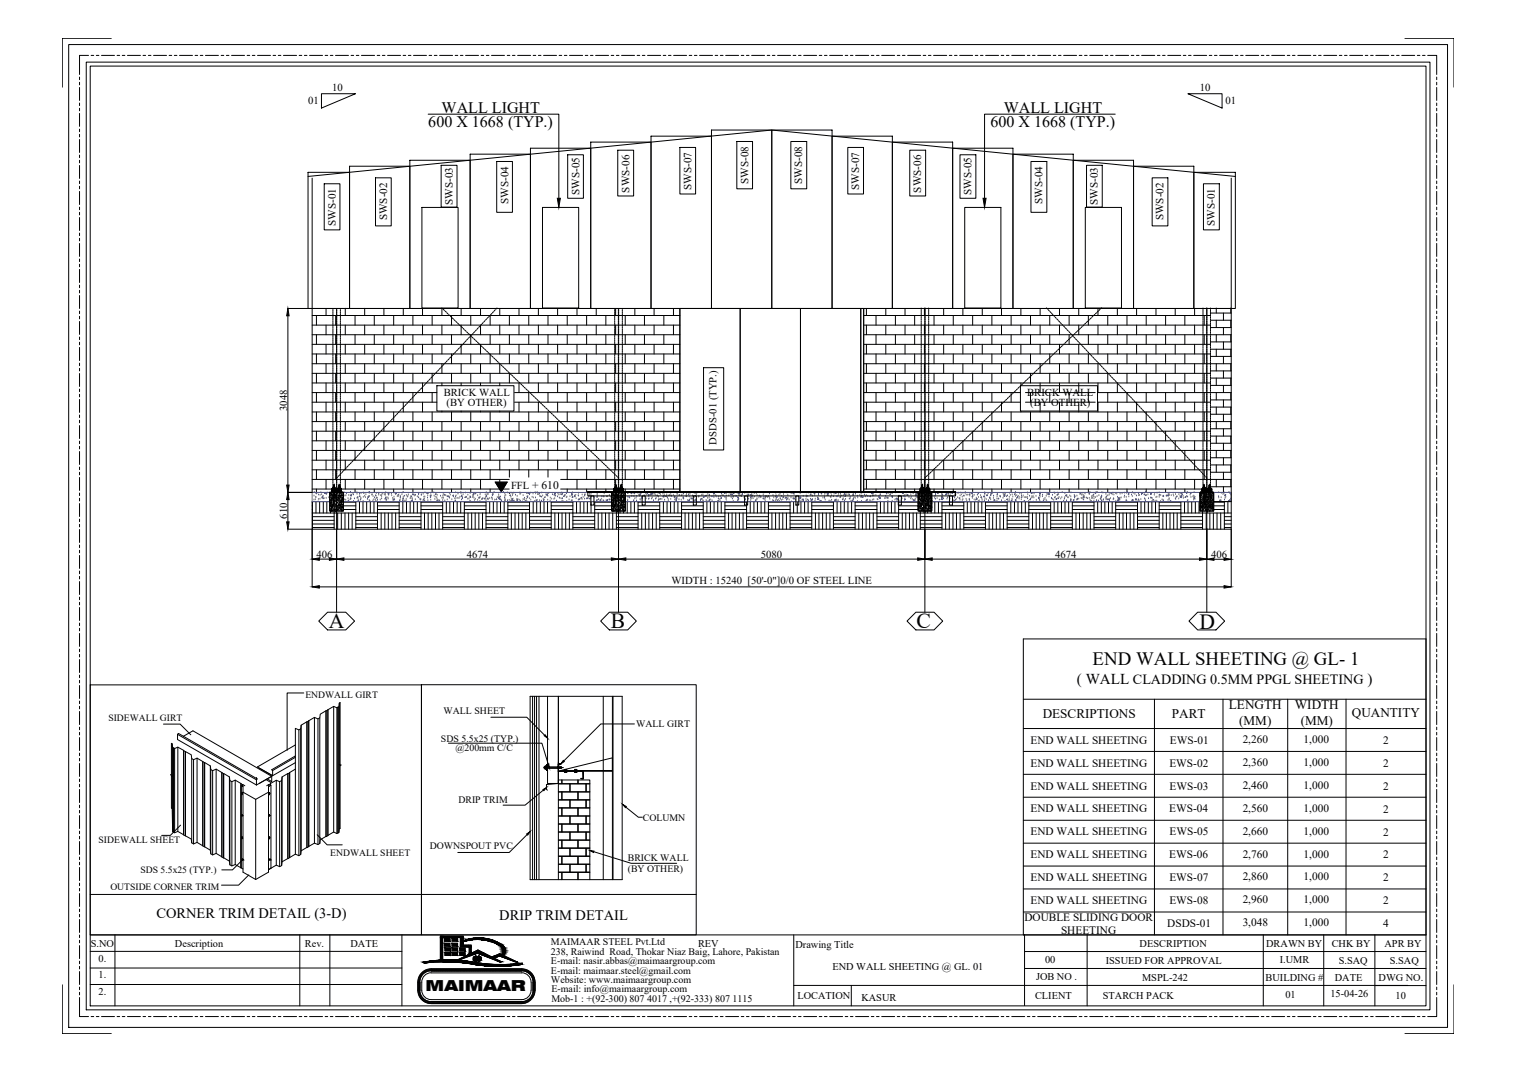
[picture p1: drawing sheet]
<svg xmlns="http://www.w3.org/2000/svg" width="420mm" height="297mm" viewBox="0 0 420 297" stroke-linecap="round" stroke-linejoin="round" font-family="sans-serif">
<defs><g id="words">
<g font-size="6">
<text x="91.2" y="174.1">A</text>
<text x="169.4" y="174.2">B</text>
<text x="254.2" y="174.2">C</text>
<text x="332.7" y="174.4">D</text>
</g>
<text font-size="5.2" x="303" y="184.3">END WALL SHEETING @ GL- 1</text>
<g font-size="4.4">
<text x="118.8" y="35.3">600 X 1668 (TYP.)</text>
<text x="122.5" y="31.3">WALL LIGHT</text>
<text x="274.7" y="35.3">600 X 1668 (TYP.)</text>
<text x="278.4" y="31.3">WALL LIGHT</text>
</g>
<g font-size="4.2">
<text x="298.7" y="189.6">( WALL CLADDING 0.5MM PPGL SHEETING )</text>
<text x="118" y="274.9">MAIMAAR</text>
</g>
<g font-size="4">
<text x="43.4" y="254.7">CORNER TRIM DETAIL (3-D)</text>
<text x="138.5" y="255.1">DRIP TRIM DETAIL</text>
</g>
<g font-size="3.7">
<text x="340.8" y="196.8">LENGTH</text>
<text x="359.1" y="196.8">WIDTH</text>
<text x="289.2" y="199.2">DESCRIPTIONS</text>
<text x="325" y="199.2">PART</text>
<text x="343.7" y="201">(MM)</text>
<text x="360.7" y="201">(MM)</text>
<text x="374.9" y="198.9">QUANTITY</text>
</g>
<g font-size="3.1">
<text x="174.6" y="53.4" transform="rotate(-90 174.6 53.4)">SWS-06</text>
<text x="191.8" y="52.7" transform="rotate(-90 191.8 52.7)">SWS-07</text>
<text x="207.6" y="51" transform="rotate(-90 207.6 51)">SWS-08</text>
<text x="222.5" y="51" transform="rotate(-90 222.5 51)">SWS-08</text>
<text x="238.3" y="52.7" transform="rotate(-90 238.3 52.7)">SWS-07</text>
<text x="255.5" y="53.4" transform="rotate(-90 255.5 53.4)">SWS-06</text>
<text x="125.6" y="56.9" transform="rotate(-90 125.6 56.9)">SWS-03</text>
<text x="141" y="56.6" transform="rotate(-90 141 56.6)">SWS-04</text>
<text x="160.7" y="54" transform="rotate(-90 160.7 54)">SWS-05</text>
<text x="269.4" y="54" transform="rotate(-90 269.4 54)">SWS-05</text>
<text x="289.1" y="56.6" transform="rotate(-90 289.1 56.6)">SWS-04</text>
<text x="304.5" y="56.9" transform="rotate(-90 304.5 56.9)">SWS-03</text>
<text x="93.2" y="62.7" transform="rotate(-90 93.2 62.7)">SWS-01</text>
<text x="107.4" y="61.1" transform="rotate(-90 107.4 61.1)">SWS-02</text>
<text x="322.7" y="61.1" transform="rotate(-90 322.7 61.1)">SWS-02</text>
<text x="336.9" y="62.7" transform="rotate(-90 336.9 62.7)">SWS-01</text>
<text x="285.8" y="206.2">END WALL SHEETING</text>
<text x="324.4" y="206.2">EWS-01</text>
<text x="344.6" y="206">2,260</text>
<text x="361.5" y="206">1,000</text>
<text x="383.6" y="206.3">2</text>
<text x="285.8" y="212.6">END WALL SHEETING</text>
<text x="324.3" y="212.6">EWS-02</text>
<text x="344.6" y="212.4">2,360</text>
<text x="361.5" y="212.4">1,000</text>
<text x="383.6" y="212.6">2</text>
<text x="285.8" y="219">END WALL SHEETING</text>
<text x="324.4" y="219">EWS-03</text>
<text x="344.6" y="218.7">2,460</text>
<text x="361.5" y="218.7">1,000</text>
<text x="383.6" y="219">2</text>
<text x="285.8" y="225.3">END WALL SHEETING</text>
<text x="324.3" y="225.3">EWS-04</text>
<text x="344.6" y="225.1">2,560</text>
<text x="361.5" y="225.1">1,000</text>
<text x="383.6" y="225.4">2</text>
<text x="285.8" y="231.7">END WALL SHEETING</text>
<text x="324.4" y="231.7">EWS-05</text>
<text x="344.6" y="231.5">2,660</text>
<text x="361.5" y="231.5">1,000</text>
<text x="383.6" y="231.7">2</text>
<text x="285.8" y="238">END WALL SHEETING</text>
<text x="324.3" y="238">EWS-06</text>
<text x="344.6" y="237.8">2,760</text>
<text x="361.5" y="237.8">1,000</text>
<text x="383.6" y="238.1">2</text>
<text x="285.8" y="244.4">END WALL SHEETING</text>
<text x="324.3" y="244.4">EWS-07</text>
<text x="344.6" y="244.2">2,860</text>
<text x="361.5" y="244.2">1,000</text>
<text x="383.6" y="244.4">2</text>
<text x="285.8" y="250.8">END WALL SHEETING</text>
<text x="324.3" y="250.8">EWS-08</text>
<text x="344.6" y="250.5">2,960</text>
<text x="361.5" y="250.5">1,000</text>
<text x="383.6" y="250.8">2</text>
<text x="284.1" y="255.4">DOUBLE SLIDING DOOR</text>
<text x="323.7" y="257.1">DSDS-01</text>
<text x="344.6" y="256.9">3,048</text>
<text x="361.5" y="256.9">1,000</text>
<text x="383.6" y="257.2">4</text>
<text x="294.3" y="258.9">SHEETING</text>
</g>
<g font-size="3">
<text x="85.4" y="28.8">01</text>
<text x="92.1" y="25.2">10</text>
<text x="332.7" y="25.2">10</text>
<text x="339.9" y="28.8">01</text>
<text x="123.1" y="109.9">BRICK WALL</text>
<text x="123.9" y="112.7">(BY OTHER)</text>
<text x="284.9" y="109.9">BRICK WALL</text>
<text x="285.7" y="112.7">(BY OTHER)</text>
<text x="79.6" y="114" transform="rotate(-90 79.6 114)">3048</text>
<text x="198.7" y="123.3" transform="rotate(-90 198.7 123.3)">DSDS-01 (TYP.)</text>
<text x="141.7" y="135.7">FFL + 610</text>
<text x="79.6" y="143.9" transform="rotate(-90 79.6 143.9)">610</text>
<text x="87.8" y="154.9">406</text>
<text x="129.5" y="154.9">4674</text>
<text x="211" y="154.9">5080</text>
<text x="292.7" y="154.9">4674</text>
<text x="335.9" y="154.9">406</text>
<text x="186.2" y="162">WIDTH : 15240 [50'-0&quot;]0/0 OF STEEL LINE</text>
</g>
<g font-size="2.9">
<text x="25.2" y="262.6">S.NO</text>
<text x="48.5" y="262.6">Description</text>
<text x="84.6" y="262.6">Rev.</text>
<text x="97.2" y="262.6">DATE</text>
<text x="193.6" y="262.6">REV</text>
<text x="220.6" y="263">Drawing Title</text>
<text x="316.1" y="262.6">DESCRIPTION</text>
<text x="351.2" y="262.6">DRAWN BY</text>
<text x="369.3" y="262.6">CHK BY</text>
<text x="384" y="262.6">APR BY</text>
<text x="27.3" y="266.7">0.</text>
<text x="230.8" y="269.2">END WALL SHEETING @ GL. 01</text>
<text x="289.8" y="267.2">00</text>
<text x="306.7" y="267.3">ISSUED FOR APPROVAL</text>
<text x="354.9" y="267.2">I.UMR</text>
<text x="371.3" y="267.3">S.SAQ</text>
<text x="385.4" y="267.3">S.SAQ</text>
<text x="27.3" y="275.9">2.</text>
<text x="27.3" y="271.4">1.</text>
<text x="287.3" y="271.9">JOB NO .</text>
<text x="316.7" y="271.9">MSPL-242</text>
<text x="351" y="272.1">BUILDING #</text>
<text x="370.2" y="272">DATE</text>
<text x="382.3" y="272">DWG NO.</text>
<text x="221.1" y="277.2">LOCATION</text>
<text x="238.9" y="277.6">KASUR</text>
<text x="287.1" y="277">CLIENT</text>
<text x="305.9" y="277">STARCH PACK</text>
<text x="356.5" y="276.8">01</text>
<text x="369" y="276.6">15-04-26</text>
<text x="387.1" y="277.2">10</text>
</g>
<g font-size="2.8">
<text x="152.8" y="262">MAIMAAR STEEL Pvt.Ltd</text>
<text x="152.7" y="264.8">238, Raiwind Road, Thokar Niaz Baig, Lahore, Pakistan</text>
<text x="152.8" y="267.5">E-mail: nasir.abbas@maimaargroup.com</text>
<text x="152.8" y="270">E-mail: maimaar.steel@gmail.com</text>
<text x="152.8" y="272.5">Website: www.maimaargroup.com</text>
<text x="152.9" y="275">E-mail: info@maimaargroup.com</text>
<text x="152.9" y="278">Mob-1 : +(92-300) 807 4017 ,+(92-333) 807 1115</text>
</g>
<g font-size="2.7">
<text x="84.7" y="193.6">ENDWALL GIRT</text>
<text x="30.1" y="199.9">SIDEWALL GIRT</text>
<text x="123" y="198.1">WALL SHEET</text>
<text x="176.4" y="201.6">WALL GIRT</text>
<text x="122.3" y="205.7">SDS 5.5x25 (TYP.)</text>
<text x="126.3" y="208.4">@200mm C/C</text>
<text x="127.1" y="222.7">DRIP TRIM</text>
<text x="178.3" y="227.8">COLUMN</text>
<text x="27.3" y="233.8">SIDEWALL SHEET</text>
<text x="91.6" y="237.4">ENDWALL SHEET</text>
<text x="119.2" y="235.5">DOWNSPOUT PVC</text>
<text x="174.1" y="238.9">BRICK WALL</text>
<text x="39" y="242.1">SDS 5.5x25 (TYP.)</text>
<text x="174.1" y="241.7">(BY OTHER)</text>
<text x="30.6" y="246.8">OUTSIDE CORNER TRIM</text>
</g>
</g></defs>
<!-- layer: SEAL-Border -->
<g fill="none" stroke="#000" stroke-width=".28">
<path d="M19.1 12.4h382.3v272.5h-382.3zM23.9 17.2h372.7v262.9h-372.7zM24.6 15.4h-2.5v5.3M25 18.3h370.5v260.7h-370.5zM25.3 15.4h.7M26.7 15.4h.7M28.2 15.4h3.6M32.5 15.4h.7M33.9 15.4h.7M35.3 15.4h3.6M39.7 15.4h.7M41.1 15.4h.8"/>
<path d="M42.6 15.4h3.6M46.9 15.4h.7M48.3 15.4h.8M49.8 15.4h3.6M54.1 15.4h.7M55.5 15.4h.8M57 15.4h3.6M61.3 15.4h.8M62.8 15.4h.7M64.2 15.4h3.6M68.5 15.4h.8M70 15.4h.7"/>
<path d="M71.4 15.4h3.6M75.7 15.4h.8M77.2 15.4h.7M78.6 15.4h3.7M83 15.4h.7M84.4 15.4h.7M85.9 15.4h3.6M90.2 15.4h.7M91.6 15.4h.7M93 15.4h3.6M97.4 15.4h.7M98.8 15.4h.7"/>
<path d="M100.2 15.4h3.7M104.6 15.4h.7M106 15.4h.8M107.5 15.4h3.6M111.8 15.4h.7M113.2 15.4h.8M114.7 15.4h3.6M119 15.4h.7M120.4 15.4h.8M121.9 15.4h3.6M126.2 15.4h.8M127.7 15.4h.7"/>
<path d="M129.1 15.4h3.6M133.4 15.4h.8M134.9 15.4h.7M136.3 15.4h3.6M140.7 15.4h.7M142.1 15.4h.7M143.6 15.4h3.6M147.9 15.4h.7M149.3 15.4h.7M150.7 15.4h3.6M155.1 15.4h.7M156.5 15.4h.7"/>
<path d="M157.9 15.4h3.7M162.3 15.4h.7M163.7 15.4h.8M165.2 15.4h3.6M169.5 15.4h.7M170.9 15.4h.8M172.4 15.4h3.6M176.7 15.4h.7M178.1 15.4h.8M179.6 15.4h3.6M183.9 15.4h.8M185.4 15.4h.7"/>
<path d="M186.8 15.4h3.6M191.1 15.4h.8M192.6 15.4h.7M194 15.4h3.6M198.3 15.4h.8M199.8 15.4h.7M201.3 15.4h3.6M205.6 15.4h.7M207 15.4h.7M208.4 15.4h3.6M212.8 15.4h.7M214.2 15.4h.7"/>
<path d="M215.6 15.4h3.6M220 15.4h.7M221.4 15.4h.8M222.9 15.4h3.6M227.2 15.4h.7M228.6 15.4h.8M230.1 15.4h3.6M234.4 15.4h.7M235.8 15.4h.8M237.3 15.4h3.6M241.6 15.4h.8M243.1 15.4h.7"/>
<path d="M244.5 15.4h3.6M248.8 15.4h.8M250.3 15.4h.7M251.7 15.4h3.6M256 15.4h.8M257.5 15.4h.7M258.9 15.4h3.7M263.3 15.4h.7M264.7 15.4h.7M266.1 15.4h3.6M270.5 15.4h.7M271.9 15.4h.7"/>
<path d="M273.3 15.4h3.6M277.7 15.4h.7M279.1 15.4h.7M280.6 15.4h3.6M284.9 15.4h.7M286.3 15.4h.8M287.8 15.4h3.6M292.1 15.4h.7M293.5 15.4h.8M295 15.4h3.6M299.3 15.4h.8M300.8 15.4h.7"/>
<path d="M302.2 15.4h3.6M306.5 15.4h.8M308 15.4h.7M309.4 15.4h3.6M313.7 15.4h.8M315.2 15.4h.7M316.6 15.4h3.7M321 15.4h.7M322.4 15.4h.7M323.9 15.4h3.5M328.2 15.4h.7M329.6 15.4h.7"/>
<path d="M331 15.4h3.6M335.4 15.4h.7M336.8 15.4h.7M338.2 15.4h3.7M342.6 15.4h.7M344 15.4h.8M345.5 15.4h3.6M349.8 15.4h.7M351.2 15.4h.8M352.7 15.4h3.6M357 15.4h.7M358.4 15.4h.8"/>
<path d="M359.9 15.4h3.6M364.2 15.4h.8M365.7 15.4h.7M367.1 15.4h3.6M371.4 15.4h.8M372.9 15.4h.7M374.3 15.4h3.6M378.6 15.4h.7M380.1 15.4h.7M381.6 15.4h3.5M385.9 15.4h.7M387.3 15.4h.7"/>
<path d="M388.7 15.4h3.6M393.1 15.4h.7M394.5 15.4h.7M395.9 15.4h2.5v5.3M22.1 21.4v.7M22.1 22.8v.7M22.1 24.3v3.6M22.1 28.6v.7M22.1 30v.7M22.1 31.5v3.6M22.1 35.8v.7M22.1 37.3v.7"/>
<path d="M22.1 38.7v3.6M398.4 21.4v.7M398.4 22.8v.7M398.4 24.3v3.6M398.4 28.6v.7M398.4 30v.7M398.4 31.5v3.6M398.4 35.8v.7M398.4 37.3v.7M398.4 38.7v3.6M22.1 43v.7M22.1 44.5v.7"/>
<path d="M22.1 45.9v3.6M22.1 50.2v.7M22.1 51.6v.8M22.1 53.1v3.6M22.1 57.4v.8M22.1 58.9v.7M398.4 43v.7M398.4 44.5v.7M398.4 45.9v3.6M398.4 50.2v.7M398.4 51.6v.8M398.4 53.1v3.6"/>
<path d="M398.4 57.4v.8M398.4 58.9v.7M22.1 60.3v3.6M22.1 64.6v.8M22.1 66.1v.7M22.1 67.5v3.6M22.1 71.8v.8M22.1 73.3v.7M22.1 74.7v3.7M22.1 79.1v.7M398.4 60.3v3.6M398.4 64.6v.8"/>
<path d="M398.4 66.1v.7M398.4 67.5v3.6M398.4 71.8v.8M398.4 73.3v.7M398.4 74.7v3.7M398.4 79.1v.7M22.1 80.5v.7M22.1 82v3.6M22.1 86.3v.7M22.1 87.7v.7M22.1 89.2v3.6M22.1 93.5v.7"/>
<path d="M22.1 94.9v.7M22.1 96.4v3.6M398.4 80.5v.7M398.4 82v3.6M398.4 86.3v.7M398.4 87.7v.7M398.4 89.2v3.6M398.4 93.5v.7M398.4 94.9v.7M398.4 96.4v3.6M22.1 100.7v.7M22.1 102.2v.7"/>
<path d="M22.1 103.6v3.6M22.1 107.9v.7M22.1 109.3v.8M22.1 110.8v3.6M22.1 115.1v.7M22.1 116.5v.8M22.1 118v3.6M398.4 100.7v.7M398.4 102.2v.7M398.4 103.6v3.6M398.4 107.9v.7M398.4 109.3v.8"/>
<path d="M398.4 110.8v3.6M398.4 115.1v.7M398.4 116.5v.8M398.4 118v3.6M22.1 122.3v.8M22.1 123.8v.7M22.1 125.2v3.6M22.1 129.5v.8M22.1 131v.7M22.1 132.4v3.6M22.1 136.7v.8M22.1 138.2v.7"/>
<path d="M22.1 139.7v3.6M398.4 122.3v.8M398.4 123.8v.7M398.4 125.2v3.6M398.4 129.5v.8M398.4 131v.7M398.4 132.4v3.6M398.4 136.7v.8M398.4 138.2v.7M398.4 139.7v3.6M22.1 144v.7M22.1 145.4v.7"/>
<path d="M22.1 146.9v3.6M22.1 151.2v.7M22.1 152.6v.7M22.1 154.1v3.5M22.1 158.4v.7M22.1 159.9v.7M398.4 144v.7M398.4 145.4v.7M398.4 146.9v3.6M398.4 151.2v.7M398.4 152.6v.7M398.4 154.1v3.5"/>
<path d="M398.4 158.4v.7M398.4 159.9v.7M22.1 161.3v3.6M22.1 165.6v.7M22.1 167v.8M22.1 168.5v3.6M22.1 172.8v.7M22.1 174.2v.8M22.1 175.7v3.6M398.4 161.3v3.6M398.4 165.6v.7M398.4 167v.8"/>
<path d="M398.4 168.5v3.6M398.4 172.8v.7M398.4 174.2v.8M398.4 175.7v3.6M22.1 180v.8M22.1 181.5v.7M22.1 182.9v3.6M22.1 187.2v.8M22.1 188.7v.7M22.1 190.1v3.6M22.1 194.4v.8M22.1 195.9v.7"/>
<path d="M22.1 197.3v3.7M398.4 180v.8M398.4 181.5v.7M398.4 182.9v3.6M398.4 187.2v.8M398.4 188.7v.7M398.4 190.1v3.6M398.4 194.4v.8M398.4 195.9v.7M398.4 197.3v3.7M22.1 201.7v.7M22.1 203.1v.7"/>
<path d="M22.1 204.6v3.6M22.1 208.9v.7M22.1 210.3v.7M22.1 211.8v3.5M22.1 216.1v.7M22.1 217.5v.7M22.1 218.9v3.7M398.4 201.7v.7M398.4 203.1v.7M398.4 204.6v3.6M398.4 208.9v.7M398.4 210.3v.7"/>
<path d="M398.4 211.8v3.5M398.4 216.1v.7M398.4 217.5v.7M398.4 218.9v3.7M22.1 223.3v.7M22.1 224.7v.8M22.1 226.2v3.6M22.1 230.5v.7M22.1 231.9v.8M22.1 233.4v3.6M22.1 237.7v.7M22.1 239.1v.8"/>
<path d="M398.4 223.3v.7M398.4 224.7v.8M398.4 226.2v3.6M398.4 230.5v.7M398.4 231.9v.8M398.4 233.4v3.6M398.4 237.7v.7M398.4 239.1v.8M22.1 240.6v3.6M22.1 244.9v.8M22.1 246.4v.7M22.1 247.8v3.6"/>
<path d="M22.1 252.1v.8M22.1 253.6v.7M22.1 255v3.6M22.1 259.3v.8M25 259.3h370.5M31.9 259.3v19.7M83.1 259.3v19.7M91.5 259.3v19.7M111.5 259.3v19.7M220.1 259.3v19.7M284.1 259.2v19.7M301.5 259.2v19.8"/>
<path d="M350.4 259.3v19.7M367.1 259.3v19.7M381.3 259.3v19.7M398.4 240.6v3.6M398.4 244.9v.8M398.4 246.4v.7M398.4 247.8v3.6M398.4 252.1v.8M398.4 253.6v.7M398.4 255v3.6M398.4 259.3v.8M22.1 276.6v5.3h2.5"/>
<path d="M22.1 260.8v.7M22.1 262.3v3.6M22.1 266.6v.7M22.1 268v.7M22.1 269.5v3.6M22.1 273.8v.7M22.1 275.2v.7M25 263.9h86.5M25 268.5h86.5M25 273.1h86.5M220.1 273.3h170.3M236.1 273.3v5.7"/>
<path d="M284.1 263.9h111.4M284.1 268.6h111.4M381.3 273.3h14.2M398.4 276.6v5.3h-2.5M398.4 260.8v.7M398.4 262.3v3.6M398.4 266.6v.7M398.4 268v.7M398.4 269.5v3.6M398.4 273.8v.7M398.4 275.2v.7M25.3 281.9h.7"/>
<path d="M26.7 281.9h.7M28.2 281.9h3.6M32.5 281.9h.7M33.9 281.9h.7M35.3 281.9h3.6M39.7 281.9h.7M41.1 281.9h.8M42.6 281.9h3.6M46.9 281.9h.7M48.3 281.9h.8M49.8 281.9h3.6M54.1 281.9h.7"/>
<path d="M55.5 281.9h.8M57 281.9h3.6M61.3 281.9h.8M62.8 281.9h.7M64.2 281.9h3.6M68.5 281.9h.8M70 281.9h.7M71.4 281.9h3.6M75.7 281.9h.8M77.2 281.9h.7M78.6 281.9h3.7M83 281.9h.7"/>
<path d="M84.4 281.9h.7M85.9 281.9h3.6M90.2 281.9h.7M91.6 281.9h.7M93 281.9h3.6M97.4 281.9h.7M98.8 281.9h.7M100.2 281.9h3.7M104.6 281.9h.7M106 281.9h.8M107.5 281.9h3.6M111.8 281.9h.7"/>
<path d="M113.2 281.9h.8M114.7 281.9h3.6M119 281.9h.7M120.4 281.9h.8M121.9 281.9h3.6M126.2 281.9h.8M127.7 281.9h.7M129.1 281.9h3.6M133.4 281.9h.8M134.9 281.9h.7M136.3 281.9h3.6M140.7 281.9h.7"/>
<path d="M142.1 281.9h.7M143.6 281.9h3.6M147.9 281.9h.7M149.3 281.9h.7M150.7 281.9h3.6M155.1 281.9h.7M156.5 281.9h.7M157.9 281.9h3.7M162.3 281.9h.7M163.7 281.9h.8M165.2 281.9h3.6M169.5 281.9h.7"/>
<path d="M170.9 281.9h.8M172.4 281.9h3.6M176.7 281.9h.7M178.1 281.9h.8M179.6 281.9h3.6M183.9 281.9h.8M185.4 281.9h.7M186.8 281.9h3.6M191.1 281.9h.8M192.6 281.9h.7M194 281.9h3.6M198.3 281.9h.8"/>
<path d="M199.8 281.9h.7M201.3 281.9h3.6M205.6 281.9h.7M207 281.9h.7M208.4 281.9h3.6M212.8 281.9h.7M214.2 281.9h.7M215.6 281.9h3.6M220 281.9h.7M221.4 281.9h.8M222.9 281.9h3.6M227.2 281.9h.7"/>
<path d="M228.6 281.9h.8M230.1 281.9h3.6M234.4 281.9h.7M235.8 281.9h.8M237.3 281.9h3.6M241.6 281.9h.8M243.1 281.9h.7M244.5 281.9h3.6M248.8 281.9h.8M250.3 281.9h.7M251.7 281.9h3.6M256 281.9h.8"/>
<path d="M257.5 281.9h.7M258.9 281.9h3.7M263.3 281.9h.7M264.7 281.9h.7M266.1 281.9h3.6M270.5 281.9h.7M271.9 281.9h.7M273.3 281.9h3.6M277.7 281.9h.7M279.1 281.9h.7M280.6 281.9h3.6M284.9 281.9h.7"/>
<path d="M286.3 281.9h.8M287.8 281.9h3.6M292.1 281.9h.7M293.5 281.9h.8M295 281.9h3.6M299.3 281.9h.8M300.8 281.9h.7M302.2 281.9h3.6M306.5 281.9h.8M308 281.9h.7M309.4 281.9h3.6M313.7 281.9h.8"/>
<path d="M315.2 281.9h.7M316.6 281.9h3.7M321 281.9h.7M322.4 281.9h.7M323.9 281.9h3.5M328.2 281.9h.7M329.6 281.9h.7M331 281.9h3.6M335.4 281.9h.7M336.8 281.9h.7M338.2 281.9h3.7M342.6 281.9h.7"/>
<path d="M344 281.9h.8M345.5 281.9h3.6M349.8 281.9h.7M351.2 281.9h.8M352.7 281.9h3.6M357 281.9h.7M358.4 281.9h.8M359.9 281.9h3.6M364.2 281.9h.8M365.7 281.9h.7M367.1 281.9h3.6M371.4 281.9h.8"/>
<path d="M372.9 281.9h.7M374.3 281.9h3.6M378.6 281.9h.7M380.1 281.9h.7M381.6 281.9h3.5M385.9 281.9h.7M387.3 281.9h.7M388.7 281.9h3.6M393.1 281.9h.7M394.5 281.9h.7"/>
</g>
<!-- layer: 0 -->
<g fill="#000" stroke="#000" stroke-width=".28">
<path d="M122.1 259.7h6.4zM117.6 267h.3zM117.6 267l.2 .1zM122.1 260h.7v6.2zM122.3 266.2h3.6zM128.7 260.9h1.1zM130.1 264.4h.6zM127.2 266.3l3.2-1.8h1.6zM131.8 265.2h.2zM131.8 266.5h.2zM132.4 264.4h1.9l4.7 2.3zM130.7 264.4l1.8-.9 1.8 .9z"/>
<path d="M131.8 260.1h2.1zM132.7 265.2h.2zM135.8 268h4.8zM137.2 265.1h1.3l-.8 .3zM138.5 265.1h1.4l3.7 1.8zM137.2 265.1l1.4-.6 1.3 .6zM139.3 264.7h.5l-.1 .1zM144.4 267.2h.5z"/>
<path d="M122.1 259.7l6.4 .3v-.3zM122.1 259.7l6.4 .3h-6.4z"/>
<path d="M117.6 267h.3zM117.6 267h.3z"/>
<path d="M117.6 267h.7zM117.6 267h.3z"/>
<path d="M117.5 267h1.3zM117.5 267h.8z"/>
<path d="M117.4 266.9h2.1zM117.4 266.9l1.4 .1z"/>
<path d="M117.3 266.8h2.9zM117.3 266.8l2.2 .1z"/>
<path d="M117.4 266.8h2.9zM117.3 266.8h2.9z"/>
<path d="M122.1 260v6.2h.7zM122.1 266.2h.7z"/>
<path d="M118 266.7h4.6zM117.4 266.8h2.9z"/>
<path d="M123.2 261.6l1.6 .8v-.8zM123.2 261.6l1.6 .8h-1.6z"/>
<path d="M123.3 260.3l1.5 .8v-.8zM123.3 260.3l1.5 .8h-1.5z"/>
<path d="M123.4 262.9l1.5 .8v-.8zM123.4 262.9l1.5 .8h-1.5z"/>
<path d="M123.4 264.2l1.5 .8v-.8zM123.4 264.2l1.5 .8h-1.5z"/>
<path d="M122.3 266.2l4.9 .1zM121.6 266.3h5.6z"/>
<path d="M125.4 260.2l1.5 .8v-.8zM125.4 260.2l1.5 .8h-1.5z"/>
<path d="M125.4 261.6l1.5 .8v-.8zM125.4 261.6l1.5 .8h-1.5z"/>
<path d="M125.4 262.9l1.5 .8v-.8zM125.4 262.9l1.5 .8h-1.5z"/>
<path d="M125.4 264.2l1.5 .8v-.8zM125.4 264.2l1.5 .8h-1.5z"/>
<path d="M121.6 266.3l7.1 .2zM119.8 266.5l1.8-.2 7.1 .2z"/>
<path d="M127.7 260l.8 .2v-.2zM127.7 260l.8 .2h-.8z"/>
<path d="M127.7 260.2l.8 1.9v-1.9zM127.7 260.2l.8 1.9h-.8z"/>
<path d="M119.8 266.5l9.9 .1zM119.1 266.6h10.6z"/>
<path d="M128.5 260.9h1zM128.5 260.9h1l-1 .3z"/>
<path d="M127.5 263l1.5 .8v-.8zM127.5 263l1.5 .8h-1.5z"/>
<path d="M127.5 264.2l1.5 .8v-.8zM127.5 264.2l1.5 .8h-1.5z"/>
<path d="M119.1 266.6l11.5 .1-.9-.1zM118 266.7l1.1-.1 11.5 .1z"/>
<path d="M130.1 264.4l.3 .1zM130.1 264.5h.3z"/>
<path d="M126.8 266.3h.4l3.2-1.8zM126.8 266.3h.4z"/>
<path d="M122.6 266.7l8.2 .1zM122.6 266.7l8.2 .1z"/>
<path d="M127.7 262.1l3 .6v-.6zM127.7 262.1l3 .6h-3z"/>
<path d="M130.1 262.7l.6 1.7v-1.7zM130.1 262.7l.6 1.7h-.6z"/>
<path d="M125.1 266.8l6.6 .1zM125.1 266.8l6.6 .1z"/>
<path d="M129.4 260.6l.4 .3 1.3-.3zM128.7 260.9l.7-.3 .4 .3z"/>
<path d="M127.4 266.9l4.7 .1zM127.4 266.9l4.7 .1z"/>
<path d="M131.8 265.2h.3zM131.8 265.2h.3z"/>
<path d="M131.8 265.2l.4 .1zM131.7 265.3h.5z"/>
<path d="M131.8 266.5h.3zM131.8 266.5h.2z"/>
<path d="M128.1 267l5.5 .2-1.5-.2zM128.1 267l5.5 .2h-3.8z"/>
<path d="M131.7 265.3h.5zM131.7 265.3h.5z"/>
<path d="M131.7 265.3h.5zM131.7 265.3h.5z"/>
<path d="M131.6 265.3l.6 .1zM131.4 265.4h.8z"/>
<path d="M131.4 265.4l.8 .1zM131.4 265.4l.8 .1z"/>
<path d="M131.4 265.5l.8 .1zM131.4 265.5l.8 .1z"/>
<path d="M131.3 265.6l.9 .2zM131.3 265.6l.9 .2z"/>
<path d="M131.3 265.8l.9 .1zM131.3 265.8l.9 .1z"/>
<path d="M131.3 265.9l.9 .1zM131.3 265.9l.9 .1z"/>
<path d="M131.3 266l.9 .1zM131.3 266l.9 .1z"/>
<path d="M131.3 266.1l.9 .2zM131.3 266.1l.9 .2z"/>
<path d="M131.4 266.3l.8 .1zM131.4 266.3l.8 .1z"/>
<path d="M131.4 266.4h.8zM131.4 266.4h.8z"/>
<path d="M131.6 266.4l.6 .1zM131.6 266.4l.6 .1z"/>
<path d="M131.7 266.5h.5zM131.7 266.5h.5z"/>
<path d="M131.7 266.5h.5zM131.7 266.5h.4z"/>
<path d="M130.7 264.4h1.6zM130.7 264.4h1.6z"/>
<path d="M130.7 264.4h1.6zM130.4 264.5h1.6z"/>
<path d="M130.7 264.4h1.7zM130.7 264.4h1.6z"/>
<path d="M132.4 264.4l6.1 2.3h.5zM138.5 266.7h.5z"/>
<path d="M129.5 260.6h3zM129.4 260.6h1.7z"/>
<path d="M132.5 265.3h.6zM132.5 265.3h.6z"/>
<path d="M132.7 265.2h.3zM132.7 265.2h.3z"/>
<path d="M132.7 265.2l.4 .1zM132.5 265.3h.6z"/>
<path d="M132.7 266.5h.3zM132.7 266.5h.2zM132.7 266.5h.2z"/>
<path d="M132.5 265.3h.7zM132.5 265.3h.7z"/>
<path d="M132.5 266.5h.6zM132.5 266.5h.6z"/>
<path d="M132.5 266.5h.6zM132.5 266.5h.5z"/>
<path d="M132.5 265.3l.8 .1zM132.5 265.3l.8 .1z"/>
<path d="M132.5 266.4h.7zM132.5 266.4l.6 .1z"/>
<path d="M132.5 265.4l.9 .1zM132.5 265.4l.9 .1z"/>
<path d="M132.5 266.4h.8zM132.5 266.4h.7z"/>
<path d="M132.5 265.5l.9 .1zM132.5 265.5l.9 .1z"/>
<path d="M132.5 266.3h.9zM132.5 266.3l.8 .1z"/>
<path d="M132.5 265.6l1 .2zM132.5 265.6l1 .2z"/>
<path d="M132.5 266.1h.9zM132.5 266.1l.9 .2z"/>
<path d="M132.5 265.8l1 .1zM132.5 265.8l1 .1z"/>
<path d="M132.5 265.9l1 .1zM132.5 265.9l1 .1z"/>
<path d="M132.5 266h1zM132.5 266l.9 .1z"/>
<path d="M129.8 267.2l4.9 .1zM129.8 267.2l4.9 .1z"/>
<path d="M131.8 260.1l2.5 .1zM131.2 260.2h3.1z"/>
<path d="M131.2 260.2l4.1 .2zM130.3 260.4l.9-.2 4.1 .2z"/>
<path d="M130.6 267.3l6.6 .2zM130.6 267.3l6.6 .2h-5.6z"/>
<path d="M130.3 260.4l5.4 .1zM129.8 260.5h5.9z"/>
<path d="M129.8 260.5l6.2 .1zM129.5 260.6h6.5z"/>
<path d="M135.8 268h3.6zM136.4 268h3z"/>
<path d="M132.5 260.6h3.7zM132.5 260.6h3.7z"/>
<path d="M133.4 260.6h2.9zM133.4 260.6h2.9z"/>
<path d="M133.8 260.6l2.9 .2zM133.8 260.6l2.9 .2z"/>
<path d="M134.4 260.8l2.6 .1zM134.4 260.8l2.6 .1z"/>
<path d="M135.2 260.9l2.7 .4-.9-.4zM135.2 260.9l2.7 .4h-1.5z"/>
<path d="M131.6 267.5h8.1zM131.6 267.5h8.1z"/>
<path d="M136.4 265.4h1.3l-.5-.3zM136.4 265.4h1.3l-.7 .3z"/>
<path d="M136.4 261.3h1.5zM136.4 261.3h1.5z"/>
<path d="M136.5 261.3l2.3 .5-.9-.5zM136.5 261.3l2.3 .5h-1.1z"/>
<path d="M138.5 265.1l5.1 1.8zM143.1 266.9h.5z"/>
<path d="M137.7 261.8l1.4 .2zM137.7 261.8l1.4 .2z"/>
<path d="M138 262l1.4 .2-.3-.2zM138 262l1.4 .2h-1z"/>
<path d="M139.3 264.7v.1h.4zM139.3 264.8h.4z"/>
<path d="M138.4 262.2l1.3 .2-.3-.2zM138.4 262.2l1.3 .2z"/>
<path d="M138.9 262.4l.8 .1zM138.9 262.4l.8 .1z"/>
<path d="M138.9 262.5l1 .2-.2-.2zM138.9 262.5l1 .2h-.8z"/>
<path d="M139.1 262.7l.8 .1zM139.1 262.7l.8 .1z"/>
<path d="M139.1 262.8l.9 .3-.1-.3zM139.1 262.8l.9 .3h-.7z"/>
<path d="M139.4 264.5l.4 .2 .1-.2zM139.4 264.5l.4 .2h-.5z"/>
<path d="M139.3 263.1l.7 .1zM139.3 263.1l.7 .1z"/>
<path d="M139.4 264.3l.5 .2 .1-.2zM139.4 264.3l.5 .2h-.5z"/>
<path d="M139.3 263.2l.8 .2-.1-.2zM139.3 263.2l.8 .2h-.7z"/>
<path d="M139.4 264.1l.6 .2v-.2zM139.4 264.1l.6 .2h-.6z"/>
<path d="M139.4 263.4l.7 .2v-.2zM139.4 263.4l.7 .2h-.7z"/>
<path d="M139.4 263.6l.7 .1v-.1zM139.4 263.6l.7 .1h-.7z"/>
<path d="M139.4 263.7l.7 .2v-.2zM139.4 263.7l.7 .2h-.7z"/>
<path d="M139.4 263.9l.6 .2 .1-.2zM139.4 263.9l.6 .2h-.6z"/>
<path d="M134.2 267.9h7.6zM134.2 267.9l6.4 .1z"/>
<path d="M133.5 267.8h9.2zM133.5 267.8l8.3 .1z"/>
<path d="M132.1 267.6l10.6 .2 1.3-.2zM132.1 267.6l10.6 .2h-9.2z"/>
<path d="M131.8 267.5h12.6zM131.8 267.5l12.2 .1z"/>
<path d="M140.3 267.5h4.2zM139.7 267.5h4.7z"/>
<path d="M144.4 267.2l.5 .1zM143.9 267.3h1z"/>
<path d="M143.9 267.3h1zM142.9 267.3h2z"/>
<path d="M142.9 267.3l2 .1zM142.3 267.4h2.6z"/>
<path d="M142.3 267.4l2.6 .1zM141.5 267.5h3.4z"/>
<path d="M141.5 267.5h3.4zM140.3 267.5h4.2z"/>
</g>
<g fill="none" stroke="#000" stroke-width=".28">
<path d="M30.9 10.6h-13.6v13.6M389.6 10.6h13.6v13.6M147.7 193.1v50.9M148.3 193.1v50.9M148.8 193.1v50.9M17.3 273.1v13.6h13.6M117.3 266.8l.6 .2M117.3 266.8a46.9 46.9 0 0 1 17.1 .5 45.8 45.8 0 0 0 10.4-.2l.1 .2a34.3 34.3 0 0 1-12.8 .2M117.9 267a47.3 47.3 0 0 1 14.2 .6M122.8 260v6.2M123.2 261.6h1.6v.8h-1.6zM123.3 260.3h1.5v.8h-1.5z"/>
<path d="M123.4 262.9h1.5v.8h-1.5zM123.4 264.2h1.5v.8h-1.5zM125.3 261.6h1.6v.8h-1.6zM125.3 262.9h1.6v.8h-1.6zM125.3 264.2h1.6v.8h-1.6zM125.4 260.2h1.5v.8h-1.5zM126.8 266.3l5.7-2.8 6.5 3.2-.3 .1M127.1 266.3l5.3-1.9 6.3 2.4M127.5 264.2h1.5v.8h-1.5zM127.5 263h1.5v.8h-1.5zM127.7 260.2v2.5h2.4v2M128.5 261.1a12.3 12.3 0 0 1 10.4 1.3 2.21 2.21 0 0 1 .3 2.4"/>
<path d="M128.5 260.9a11.5 11.5 0 0 1 11.2 1.5 1.97 1.97 0 0 1-.1 2.6M130.1 264.7l.6-.3v-2.3h-2.2v-2.4h-6.4v6.6M131.4 265.5l.7-.2v1.2a.66 .66 0 0 1-.7-.2 .66 .66 0 0 1 0-.8zM132.5 265.3a.66 .66 0 0 1 .9 .6 .66 .66 0 0 1-.9 .6zM136.4 265.4l2.2-.9 5 2.4-5.1-1.8-1.5 .6M138.7 266.8h.1M403.2 273.1v13.6h-13.6"/>
</g>
<!-- layer: Layer 1 -->
<g fill="none" stroke="#000" stroke-width=".28">
<path d="M116.4 274.6a3.2 3.2 0 0 0 3.2 3.2h25.1M116.5 272.1l-.6 .6M116.5 272.3l-.6 .6M116.5 272.6l-.6 .5M116.5 272.8l-.6 .5M116.5 273.1l-.6 .5M116.5 273.3l-.6 .5M116.5 273.5l-.6 .5M116.5 273.7l-.6 .6M116.5 273.9l-.6 .6M116.5 274.2l-.6 .5M116.5 274.4l-.6 .6"/>
<path d="M116.5 272.4v2.3l-.5 .5M116.5 274.9l-.5 .4M116.5 275.1l-.5 .4M116.5 271.8l-.6 .6v2.3M116.5 275.3l-.4 .4M116.5 275.5l-.4 .4M116.6 271.5l-.7 .7M116.6 275.6l-.4 .5M116.7 275.8l-.5 .4M116.7 271.1l-.7 .8M116.8 276l-.5 .4M116.8 276.1l-.4 .4"/>
<path d="M116.9 276.3l-.4 .3M117 276.4l-.4 .4M117 270.6l-1 1.1M117.1 276.6l-.4 .3M117.2 276.7l-.4 .4M117.3 276.8l-.4 .4M117.4 276.9l-.4 .4M117.5 277l-.4 .4M117.6 269.3l-1.1 1.2M117.6 277.1l-.3 .4M117.8 277.2l-.4 .4M117.9 277.3l-.3 .4"/>
<path d="M118.1 277.4l-.4 .4M118.1 269l-1.9 2M118.2 277.5l-.4 .4M118.4 277.5l-.4 .5M118.5 268.9l-2.4 2.4M118.6 277.6l-.4 .4M118.7 277.7l-.4 .4M118.8 268.8l-1 1M118.9 277.7l-.4 .5M119.1 268.8l-.8 .7M119.1 277.7l-.4 .5M119.3 277.8l-.5 .5"/>
<path d="M119.3 268.7l-.6 .7M119.5 277.8l-.5 .5M119.6 269.8a2.6 2.6 0 0 0-2.6 2.6 4.3 4.3 0 0 0 .9 4.3l1.7 .5h25.1a2.6 2.6 0 0 0 2.6-2.6M119.6 269.2a3.2 3.2 0 0 0-3.2 3.2M119.6 268.7a3.7 3.7 0 0 0-3.7 3.7M119.6 269.3h25.1M119.6 269.8h25.1M119.8 277.8l-.5 .5M119.8 268.7l-.5 .6M120 277.8l-.5 .5M120.1 268.7l-.6 .6M120.2 277.8l-.5 .5"/>
<path d="M120.3 268.7l-.6 .6M120.4 277.8l-.5 .5M120.5 268.7l-.5 .6M120.7 277.8l-.6 .5M120.7 268.7l-.5 .6M120.9 277.8l-.5 .5M121 268.7l-.6 .6M121.2 277.8l-.6 .5M121.2 268.7l-.5 .6M121.4 277.8l-.5 .5M121.4 268.7l-.5 .6M121.6 277.8l-.5 .5"/>
<path d="M121.7 268.7l-.6 .6M121.8 277.8l-.5 .5M121.9 268.7l-.5 .6M122.1 277.8l-.6 .5M122.1 268.7l-.5 .6M122.3 277.8l-.5 .5M122.3 268.7l-.5 .6M122.6 277.8l-.6 .5M122.6 268.7l-.6 .6M122.8 277.8l-.6 .5M122.8 268.7l-.5 .6M123 277.8l-.5 .5"/>
<path d="M123.1 268.7l-.6 .6M123.2 277.8l-.5 .5M123.3 268.7l-.6 .6M123.4 277.8l-.5 .5M123.5 268.7l-.5 .6M123.7 277.8l-.6 .5M123.7 268.7l-.5 .6M123.9 277.8l-.5 .5M124 268.7l-.6 .6M124.2 277.8l-.6 .5M124.2 268.7l-.5 .6M124.4 277.8l-.6 .5"/>
<path d="M124.4 268.7l-.5 .6M124.6 277.8l-.5 .5M124.7 268.7l-.6 .6M124.8 277.8l-.5 .5M124.9 268.7l-.6 .6M125.1 277.8l-.6 .5M125.1 268.7l-.5 .6M125.3 277.8l-.5 .5M125.3 268.7l-.5 .6M125.5 277.8l-.5 .5M125.6 268.7l-.5 .6M125.8 277.8l-.6 .5"/>
<path d="M125.8 268.7l-.5 .6M126 277.8l-.5 .5M126 268.7l-.5 .6M126.2 277.8l-.5 .5M126.3 268.7l-.6 .6M126.4 277.8l-.5 .5M126.5 268.7l-.5 .6M126.7 277.8l-.5 .5M126.7 268.7l-.5 .6M126.9 277.8l-.5 .5M127 268.7l-.6 .6M127.2 277.8l-.6 .5"/>
<path d="M127.2 268.7l-.5 .6M127.4 277.8l-.6 .5M127.4 268.7l-.5 .6M127.6 277.8l-.5 .5M127.7 268.7l-.6 .6M127.8 277.8l-.5 .5M127.9 268.7l-.6 .6M128.1 277.8l-.5 .5M128.1 268.7l-.5 .6M128.3 277.8l-.5 .5M128.4 268.7l-.6 .6M128.5 277.8l-.5 .5"/>
<path d="M128.6 268.7l-.5 .6M128.8 277.8l-.6 .5M128.8 268.7l-.5 .6M129 277.8l-.6 .5M129 268.7l-.5 .6M129.2 277.8l-.5 .5M129.3 268.7l-.6 .6M129.5 277.8l-.6 .5M129.5 268.7l-.6 .6M129.7 277.8l-.5 .5M129.8 268.7l-.6 .6M129.9 277.8l-.5 .5"/>
<path d="M130 268.7l-.6 .6M130.1 277.8l-.5 .5M130.2 268.7l-.5 .6M130.4 277.8l-.6 .5M130.4 268.7l-.5 .6M130.6 277.8l-.5 .5M130.6 268.7l-.5 .6M130.9 277.8l-.6 .5M130.9 268.7l-.6 .6M131.1 277.8l-.6 .5M131.1 268.7l-.5 .6M131.3 277.8l-.5 .5"/>
<path d="M131.4 268.7l-.6 .6M131.5 277.8l-.5 .5M131.6 268.7l-.5 .6M131.8 277.8l-.6 .5M131.8 268.7l-.5 .6M132 277.8l-.6 .5M132 268.7l-.5 .6M132.2 277.8l-.5 .5M132.3 268.7l-.6 .6M132.5 277.8l-.6 .5M132.5 268.7l-.5 .6M132.7 277.8l-.5 .5"/>
<path d="M132.8 268.7l-.6 .6M132.9 277.8l-.5 .5M133 268.7l-.6 .6M133.1 277.8l-.5 .5M133.2 268.7l-.5 .6M133.4 277.8l-.6 .5M133.4 268.7l-.5 .6M133.6 277.8l-.5 .5M133.6 268.7l-.5 .6M133.9 277.8l-.6 .5M133.9 268.7l-.5 .6M134.1 277.8l-.6 .5"/>
<path d="M134.1 268.7l-.5 .6M134.3 277.8l-.5 .5M134.4 268.7l-.6 .6M134.5 277.8l-.5 .5M134.6 268.7l-.6 .6M134.7 277.8l-.5 .5M134.8 268.7l-.5 .6M135 277.8l-.5 .5M135 268.7l-.5 .6M135.2 277.8l-.5 .5M135.3 268.7l-.6 .6M135.5 277.8l-.6 .5"/>
<path d="M135.5 268.7l-.5 .6M135.7 277.8l-.5 .5M135.7 268.7l-.5 .6M135.9 277.8l-.5 .5M136 268.7l-.6 .6M136.1 277.8l-.5 .5M136.2 268.7l-.5 .6M136.4 277.8l-.6 .5M136.4 268.7l-.5 .6M136.6 277.8l-.5 .5M136.7 268.7l-.6 .6M136.8 277.8l-.5 .5"/>
<path d="M136.9 268.7l-.5 .6M137.1 277.8l-.6 .5M137.1 268.7l-.5 .6M137.3 277.8l-.5 .5M137.4 268.7l-.6 .6M137.5 277.8l-.5 .5M137.6 268.7l-.6 .6M137.8 277.8l-.6 .5M137.8 268.7l-.5 .6M138 277.8l-.5 .5M138 268.7l-.5 .6M138.2 277.8l-.5 .5"/>
<path d="M138.3 268.7l-.5 .6M138.5 277.8l-.6 .5M138.5 268.7l-.5 .6M138.7 277.8l-.6 .5M138.7 268.7l-.5 .6M138.9 277.8l-.5 .5M139 268.7l-.6 .6M139.1 277.8l-.5 .5M139.2 268.7l-.6 .6M139.4 277.8l-.5 .5M139.4 268.7l-.5 .6M139.6 277.8l-.5 .5"/>
<path d="M139.7 268.7l-.6 .6M139.8 277.8l-.5 .5M139.9 268.7l-.5 .6M140.1 277.8l-.6 .5M140.1 268.7l-.5 .6M140.3 277.8l-.5 .5M140.3 268.7l-.5 .6M140.5 277.8l-.5 .5M140.6 268.7l-.6 .6M140.8 277.8l-.6 .5M140.8 268.7l-.5 .6M141 277.8l-.5 .5"/>
<path d="M141.1 268.7l-.6 .6M141.2 277.8l-.5 .5M141.3 268.7l-.5 .6M141.5 277.8l-.6 .5M141.5 268.7l-.5 .6M141.7 277.8l-.6 .5M141.7 268.7l-.5 .6M141.9 277.8l-.5 .5M142 268.7l-.6 .6M142.2 277.8l-.6 .5M142.2 268.7l-.6 .6M142.4 277.8l-.5 .5"/>
<path d="M142.4 268.7l-.5 .6M142.6 277.8l-.5 .5M142.7 268.7l-.6 .6M142.8 277.8l-.5 .5M142.9 268.7l-.5 .6M143.1 277.8l-.6 .5M143.1 268.7l-.5 .6M143.3 277.8l-.6 .5M143.3 268.7l-.5 .6M143.6 277.8l-.6 .5M143.6 268.7l-.6 .6M143.8 277.8l-.6 .5"/>
<path d="M143.8 268.7l-.5 .6M144 277.8l-.5 .5M144.1 268.7l-.6 .6M144.2 277.8l-.5 .5M144.3 268.7l-.6 .6M144.4 277.8l-.5 .5M144.5 268.7l-.5 .6M144.7 269.8a2.6 2.6 0 0 1 2.6 2.6M144.7 269.2a3.2 3.2 0 0 1 3.1 3.2v2.3M144.7 268.7a3.7 3.7 0 0 1 3.7 3.7 5.5 5.5 0 0 1-1.1 4.9 3.7 3.7 0 0 1-2.6 1h-25.1a3.7 3.7 0 0 1-3.7-3.7M144.7 268.7h-25.1l-.6 .6M144.7 277.8l-.6 .5"/>
<path d="M144.7 268.7l-.5 .6M144.9 268.7l-.5 .6M144.9 277.8l-.5 .5M145.2 268.8l-.5 .5M145.2 277.7l-.6 .6M145.4 268.8l-.5 .5M145.5 277.7l-.6 .6M145.5 268.9l-.4 .4M145.8 268.9l-.5 .4M145.8 277.6l-.7 .7M145.9 268.9l-.4 .5M146.1 269l-.4 .5"/>
<path d="M146.3 269.1l-.5 .4M146.3 277.4l-.9 .9M146.4 269.2l-.4 .4M146.6 269.2l-.5 .4M146.7 269.3l-.4 .4M146.8 269.4l-.4 .4M146.9 269.5l-.3 .4M147.1 269.6l-.4 .4M147.2 269.7l-.4 .4M147.3 269.8l-.4 .4M147.3 272.4v2.3M147.4 270l-.3 .3"/>
<path d="M147.5 270.1l-.3 .4M147.7 270.2l-.4 .4M147.7 270.3l-.3 .4M147.8 274.6a3.2 3.2 0 0 1-3.1 3.2M147.8 270.5l-.4 .4M147.9 270.6l-.4 .4M148 276.4l-1.6 1.5M148 270.8l-.4 .4M148.1 270.9l-.4 .5M148.1 271.1l-.4 .4M148.1 276l-2.1 2.1M148.2 271.3l-.5 .4"/>
<path d="M148.3 271.4l-.5 .5M148.3 275.6l-2.6 2.6M148.3 271.7l-.5 .4M148.3 271.8l-.5 .5M148.3 275l-.7 .8M148.3 275.3l-.9 .9M148.4 272l-.6 .5M148.4 272.2l-.6 .6M148.4 272.5l-.6 .5M148.4 272.7l-.6 .6M148.4 273l-.6 .5M148.4 273.2l-.6 .5"/>
<path d="M148.4 273.4l-.6 .5M148.4 273.6l-.6 .6M148.4 273.9l-.6 .5M148.4 274.1l-.6 .5M148.4 274.3l-.6 .6M148.4 274.6l-.6 .5M148.4 274.8l-.7 .6"/>
</g>
<!-- layer: EMPTY -->
<g fill="none" stroke="#000" stroke-width=".28">
<path d="M25 189.9h91.9v69.4h-91.9zM116.9 189.9h76.2v69.4h-76.2zM150.7 212.9h5.6M151 212.6v.5M151 212.7v.3M151 213v.2h.3M151 212.5v.2M151 212.7h.3M151 213.1h.3M151 212.6h.3M151.3 212.4l.2 1zM151.5 213.1h4.2"/>
<path d="M151.5 212.7h4.2M151.5 212.7l.2 .3M151.5 212.8l.2 .3M151.5 213l.2 .3M151.5 213.1l.2 .2M151.5 213.1l.2 .3M151.5 213.2l.2 .3M151.5 212.7l.2 .2M151.5 213.3l.2 .3M151.5 213.4l.2 .2M151.5 212.5l.2 .4M151.5 212.3l.2 .3-.2-.2"/>
<path d="M151.6 213.5l.1 .2-.1-.1M151.6 213.6v.1M151.6 212.2l.1 .3-.1-.2M151.6 212.1l-.1 .8M151.6 212.1l.1 .1M151.7 212.1h.1M151.7 212.7l-.2-.2 .2 .2M151.7 212.2l-.1-.1 .1 .2M151.7 213.2l-.2-.3 .1 .8M151.7 212.3l-.1-.2v1.6M154.7 212.7l.2 .4-.1-.4M154.7 212.7l.2 .4"/>
<path d="M154.8 212.7l.2 .4-.2-.4M154.8 212.7l.1 .4M154.9 211.4v5.9l-3.3 .3v1.3l.2 .3M154.9 212.7l.1 .4-.1-.4M154.9 212.7l.1 .4M155.2 212.7l.3 .1M155.2 213.1l.5-.4 .1 .2-.1 .2M155.3 213h.1M155.4 213l.3 .1M25 248.1h168.1"/>
</g>
<!-- layer: HATCH-4 -->
<g fill="none" stroke="#000" stroke-width=".28">
<path d="M85.6 199.9v34.9M87.2 199v34.8M88.2 199.4v34.8M88.7 199.1v34.8M90.4 197.1v34.9M90.5 197.1v34.9M90.9 196.9v34.9M92.5 195.9v34.9M93.4 196.3v34.9M93.7 196.1v34.9M93.8 196.2v34.8M94 196v34.9"/>
<path d="M94.1 195v34.9M94.3 194.9v17.1l-.2 .1 .5 .1-.3 .2v17.3M47.5 206.2v8.6l-.2 .1 .5 .4h-.3v8.8M47.8 206.3v17.9M47.9 207.3v23.4M48.1 207.5v23.3M48.2 207.4v23.4M48.4 207.6v23.4M49.2 203.7v1.4l21.9 12.6M49.2 203.7l21.9 12.6M49.2 203.7l.3-.3 21.8 12.6-.2 .3M49.3 207.2v23.4"/>
<path d="M50.8 204.2l2.7-1.5 21.9 12.6M50.9 208.1v23.5M51.4 208.4v23.4M53.2 210.4v23.4M53.7 210.7v23.4M54.7 210.3v23.3M56.2 211.2l.1 23.4M56.7 211.5v23.4M56.8 211.5v23.4M58.3 212.4v23.4M58.5 213.4v23.4M59 213.7v23.4"/>
<path d="M59.9 213.3v23.4M61.5 214.2v23.4M61.6 214.3v23.4M62 214.6v23.4M62.1 214.5v23.4M63.6 215.5v23.3M63.8 216.5v23.4M64.3 216.8v23.4M65.2 216.4v23.4M66.8 217.3v23.4M66.8 217.4v23.3M67.3 217.6v.5"/>
<path d="M67.4 217.6v.5M67.4 219.7l3.5 2M71.1 215.9h.1M71.1 216.3h.1M71.1 216.3v1.4M71.9 213l3.7 2.1M73.7 216.2l1.3 .8 .4-.3M74.1 216l1.3 .7M74.5 219.7l-3.6 2M74.5 217.6v.5M74.6 217.6v.5M75 217.3v.5"/>
<path d="M75.4 215.3l-3.5 2M75.4 215.3l-4.3 2.4M75.4 215.3v1.4M75.6 213.7v1.4M76.6 216.4v23.5M77.6 216.8v23.6M78.1 216.5v23.6M78.2 215.5v23.5M79.8 214.5v23.6M79.9 214.6v23.5M80.3 214.3v23.6M80.3 214.2v23.6"/>
<path d="M81.9 202v34.9M82 211.5l-6.4 3.6M82 210l-6.4 3.7M82 209.6l-6.6 3.9 .2 .2M82 206.6l-10.6 6.1 4.2 2.4M82.9 202.4v34.9M83.4 202.1v34.9M83.5 201.1v34.9M85.1 200.2v34.8M85.2 200.2v34.9M70.9 221.7v22.2l-3.5-2v-23.7l-.5-.3v22.8l.5 .3M75.1 240.8l-.5 .3"/>
<path d="M75.1 240.8l-.6 .4M75.1 240.8v-23l-.6 .4v23.7"/>
</g>
<!-- layer: AllTrims -->
<path d="M94.3 194.9l-.2 .1-.1 1-.2 .2-.4 .1-.9-.4-2.1 1.2-1.6 1-.1 1-.5 .3-1-.4-3.7 2.1-.1 1-.5 .3-1-.4M47.5 206.2l.3 .1 .1 1 .2 .2 .3 .1 .9-.4 3.7 2.1 .2 1.1 .5 .3 1-.4 3.6 2.1 .2 1 .5 .3 .9-.4 3.7 2.2 .2 1 .5 .3 .9-.4 2.7 1.5M81.9 213.3l-3.7 2.2-.1 1-.5 .3-1-.4-2.6 1.5M47.5 224.1l.3 .1 .1 6.5 .5 .3 .9-.4 3.7 2.1 .2 1.1 .5 .3 1-.5 3.6 2.2 .2 1 .5 .3 .9-.4 3.7 2.1 .2 1.1 .5 .3 .9-.4 1.7 .9M94.3 229.7l-.2 .2-.1 1-.2 .1-.4 .2-.9-.4-3.7 2.1-.1 1-.5 .3-1-.4-3.7 2.2-.1 1-.5 .3-1-.4-3.7 2.1-.1 1.1-.5 .3-1-.5-1.5 .9M74.5 241.9l-3.6 2" fill="none" stroke="#000" stroke-width=".28"/>
<!-- layer: Sheet -->
<g fill="none" stroke="#000" stroke-width=".28">
<path d="M84.2 192.2h-4.6v15.9M136.1 198.9h10l4.9 5M45.3 200.8h4.7l2.9 3M124.4 206.1h25.9l1.7 5.8M150.7 219.1l-5.1 4.2h-6.1M175.9 200.8h-9.3l-10.3 10.3M50.1 228.9l-2.9 2.8h-2.4M67.3 238.5l-2.8 2.8h-3M88 231.5l2.7 2.8h4.2M146.2 231.5l-5 4.9h-14.2M164.7 236.2l10.3 3.2h12.7M173.6 223.9l3.4 2.8h1.1"/>
<path d="M69 242.7l-2.8 2.8h-4.8"/>
</g>
<!-- layer: Bolt -->
<g fill="none" stroke="#000" stroke-width=".28">
<path d="M89.2 26h9.4l-9.4 4zM204.3 39.2h4.4v13.2h-4.4zM219.3 39.2h4.4v13.2h-4.4zM329.4 26h9.5v4zM85.4 48.9l128.6-12.8 128.6 12.8M86.6 49.4v87.2M89.9 51h4.4v12.8h-4.4zM104.1 49.3h4.4v13.4h-4.4zM117 57.5h10v27.9h-10zM122.3 45.8h4.4v11.6h-4.4zM137.8 44.8h4.3v14.1h-4.3zM150.5 57.5h10v27.9h-10z"/>
<path d="M157.4 42.9h4.4v12.1h-4.4zM171.3 41.7h4.4v12.7h-4.4zM188.6 40.9h4.3v12.9h-4.3zM235.1 40.9h4.4v12.9h-4.4zM252.3 41.7h4.4v12.7h-4.4zM266.2 42.9h4.4v12.1h-4.4zM267.5 57.5h10.1v27.9h-10.1zM285.9 44.8h4.4v14.1h-4.4zM301 57.5h10v27.9h-10zM301.3 45.8h4.4v11.6h-4.4zM319.5 49.3h4.4v13.4h-4.4zM333.8 51h4.4v12.8h-4.4z"/>
<path d="M341.5 49.4v89.7h-4.9M86.6 87.5h102M86.6 90.2h102M86.6 92.8h102M86.6 95.5h102M86.6 98.2h102M86.6 85.6h254.9M87.8 87.5v2.7M87.8 92.8v2.7M87.8 98.2v2.7M90.4 85.6v1.9M90.4 90.2v2.6"/>
<path d="M90.4 95.5v2.7M92.3 85.6v.2M92.3 85.9v.4M92.3 86.4v.4M92.3 87v.3M92.3 87.5v.3M92.3 88v.3M92.3 88.5v.4M92.3 89.1v.3M92.3 89.6v.3M92.3 90.1v.3M92.3 90.6v.3"/>
<path d="M92.3 91.1v.4M92.3 91.7v.3M92.3 92.2v.3M92.3 92.7v.3M92.3 93.2v.4M92.3 93.7v.4M92.3 94.2v.4M92.3 94.7v.4M92.3 95.3v.3M92.3 95.8v.3M92.3 96.3v.3M92.3 96.8v.4"/>
<path d="M92.3 97.4v.3M92.3 97.9v.3M92.3 98.4v.3M92.3 98.9v.4M92.3 99.4v.4M92.3 99.9v.4M93.1 87.5v2.7M93.1 92.8v2.7M93.1 98.2v2.7M93.3 85.6v.2M93.3 85.9v.4M93.3 86.4v.4"/>
<path d="M93.3 87v.3M93.3 87.5v.3M93.3 88v.3M93.3 88.5v.4M93.3 89.1v.3M93.3 89.6v.3M93.3 90.1v.3M93.3 90.6v.3M93.3 91.1v.4M93.3 91.7v.3M93.3 92.2v.3M93.3 92.7v.3"/>
<path d="M93.3 93.2v.4M93.3 93.7v.4M93.3 94.2v.4M93.3 94.7v.4M93.3 95.3v.3M93.3 95.8v.3M93.3 96.3v.3M93.3 96.8v.4M93.3 97.4v.3M93.3 97.9v.3M93.3 98.4v.3M93.3 98.9v.4"/>
<path d="M93.3 99.4v.4M93.3 99.9v.4M93.4 85.6v.2M93.4 85.9v.4M93.4 86.4v.4M93.4 87v.3M93.4 87.5v.3M93.4 88v.3M93.4 88.5v.4M93.4 89.1v.3M93.4 89.6v.3M93.4 90.1v.3"/>
<path d="M93.4 90.6v.3M93.4 91.1v.4M93.4 91.7v.3M93.4 92.2v.3M93.4 92.7v.3M93.4 93.2v.4M93.4 93.7v.4M93.4 94.2v.4M93.4 94.7v.4M93.4 95.3v.3M93.4 95.8v.3M93.4 96.3v.3"/>
<path d="M93.4 96.8v.4M93.4 97.4v.3M93.4 97.9v.3M93.4 98.4v.3M93.4 98.9v.4M93.4 99.4v.4M93.4 99.9v.4M94.4 85.6v.2M94.4 85.9v.4M94.4 86.4v.4M94.4 87v.3M94.4 87.5v.3"/>
<path d="M94.4 88v.3M94.4 88.5v.4M94.4 89.1v.3M94.4 89.6v.3M94.4 90.1v.3M94.4 90.6v.3M94.4 91.1v.4M94.4 91.7v.3M94.4 92.2v.3M94.4 92.7v.3M94.4 93.2v.4M94.4 93.7v.4"/>
<path d="M94.4 94.2v.4M94.4 94.7v.4M94.4 95.3v.3M94.4 95.8v.3M94.4 96.3v.3M94.4 96.8v.4M94.4 97.4v.3M94.4 97.9v.3M94.4 98.4v.3M94.4 98.9v.4M94.4 99.4v.4M94.4 99.9v.4"/>
<path d="M95.8 85.5v2M95.8 90.2v2.6M95.8 95.5v2.7M98.5 87.5v2.7M98.5 92.8v2.7M98.5 98.2v2.7M101.1 85.5v2M101.1 90.2v2.6M101.1 95.5v2.7M103.8 87.5v2.7M103.8 92.8v2.7M103.8 98.2v2.7"/>
<path d="M106.5 85.5v2M106.5 90.2v2.6M106.5 95.5v2.7M109.2 87.5v2.7M109.2 92.8v2.7M109.2 98.2v2.7M111.8 85.6v1.9M111.8 90.2v2.6M111.8 95.5v2.7M114.5 87.5v2.7M114.5 92.8v2.7M114.5 98.2v2.7"/>
<path d="M117.2 85.6v1.9M117.2 90.2v2.6M117.2 95.5v2.7M119.8 87.5v2.7M119.8 92.8v2.7M119.8 98.2v2.7M122.5 85.4l.3 .2M122.6 85.6v1.9M122.6 90.2v2.6M122.6 95.5v2.7M122.9 85.8l.4 .3M123.4 86.3l.4 .3"/>
<path d="M123.9 86.7l.3 .4M124.4 87.2l.4 .3M124.5 99.5l-.3 .4M124.9 87.7l.4 .3M125 99l-.3 .4M125.2 87.5v2.7M125.2 92.8v2.7M125.2 98.2v2.7M125.4 88.2l.4 .3M125.5 98.5l-.3 .3M125.9 98l-.3 .3M125.9 88.7l.3 .3"/>
<path d="M126.4 97.5l-.3 .4M126.4 89.2l.3 .3M126.9 97l-.3 .4M126.9 89.6l.4 .4M127.4 96.5l-.4 .4M127.4 90.1l.4 .3M127.8 96l-.2 .4M127.9 85.6v1.9M127.9 90.2v2.6M127.9 95.5v2.7M127.9 90.6l.4 .3M128.3 95.5l-.3 .3"/>
<path d="M128.4 91.1l.3 .3M128.8 95l-.3 .3M128.9 91.6l.3 .3M129.3 94.5l-.4 .3M129.4 92l.4 .4M129.8 94l-.4 .3M129.9 92.5l.4 .3M130.2 93.5l-.3 .3M130.4 93l.4 .3M130.6 87.5v2.7M130.6 92.8v2.7M130.6 98.2v2.7"/>
<path d="M130.7 93l-.3 .3M130.9 93.5l.3 .3M131.2 92.5l-.3 .3M131.4 93.9l.3 .4M131.7 92l-.4 .3M131.9 94.4l.3 .3M132.1 91.5l-.3 .3M132.4 94.9l.4 .4M132.6 91l-.3 .3M132.9 95.4l.3 .3M133.1 90.5l-.3 .3M133.3 85.6v1.9"/>
<path d="M133.3 90.2v2.6M133.3 95.5v2.7M133.4 95.9l.3 .3M133.6 90l-.4 .3M133.9 96.4l.3 .3M134 89.5l-.3 .3M134.4 96.8l.3 .4M134.5 88.9l-.3 .4M134.9 97.3l.4 .3M135 88.4l-.3 .4M135.4 97.8l.3 .3M135.5 87.9l-.4 .4"/>
<path d="M135.9 98.3l.3 .3M135.9 87.5v2.7M135.9 92.8v2.7M135.9 98.2v2.7M135.9 87.5l-.3 .3M136.4 87l-.3 .3M136.4 98.8l.3 .3M136.9 86.4l-.3 .4M136.9 99.2l.3 .4M137.3 85.9l-.3 .4M137.4 99.7l.4 .3M137.8 85.4l-.3 .4"/>
<path d="M138.6 85.6v1.9M138.6 90.2v2.6M138.6 95.5v2.7M141.3 87.5v2.7M141.3 92.8v2.7M141.3 98.2v2.7M143.9 85.6v1.9M143.9 90.2v2.6M143.9 95.5v2.7M146.6 87.5v2.7M146.6 92.8v2.7M146.6 98.2v2.7"/>
<path d="M149.3 85.6v1.9M149.3 90.2v2.6M149.3 95.5v2.7M152 87.5v2.7M152 92.8v2.7M152 98.2v2.7M154.6 85.6v1.9M154.6 90.2v2.6M154.6 95.5v2.7M157.3 87.5v2.7M157.3 92.8v2.7M157.3 98.2v2.7"/>
<path d="M160 85.6v1.9M160 90.2v2.6M160 95.5v2.7M162.7 87.5v2.7M162.7 92.8v2.7M162.7 98.2v2.7M165.4 85.6v1.9M165.4 90.2v2.6M165.4 95.5v2.7M168 87.5v2.7M168 92.8v2.7M168 98.2v2.7"/>
<path d="M170.5 85.6v.2M170.5 85.9v.4M170.5 86.4v.4M170.5 87v.3M170.5 87.5v.3M170.5 88v.3M170.5 88.5v.4M170.5 89.1v.3M170.5 89.6v.3M170.5 90.1v.3M170.5 90.6v.3M170.5 91.1v.4"/>
<path d="M170.5 91.7v.3M170.5 92.2v.3M170.5 92.7v.3M170.5 93.2v.4M170.5 93.7v.4M170.5 94.2v.4M170.5 94.7v.4M170.5 95.3v.3M170.5 95.8v.3M170.5 96.3v.3M170.5 96.8v.4M170.5 97.4v.3"/>
<path d="M170.5 97.9v.3M170.5 98.4v.3M170.5 98.9v.4M170.5 99.4v.4M170.5 99.9v.4M170.7 85.6v1.9M170.7 90.2v2.6M170.7 95.5v2.7M171.5 85.6v.2M171.5 85.9v.4M171.5 86.4v.4M171.5 87v.3"/>
<path d="M171.5 87.5v.3M171.5 88v.3M171.5 88.5v.4M171.5 89.1v.3M171.5 89.6v.3M171.5 90.1v.3M171.5 90.6v.3M171.5 91.1v.4M171.5 91.7v.3M171.5 92.2v.3M171.5 92.7v.3M171.5 93.2v.4"/>
<path d="M171.5 93.7v.4M171.5 94.2v.4M171.5 94.7v.4M171.5 95.3v.3M171.5 95.8v.3M171.5 96.3v.3M171.5 96.8v.4M171.5 97.4v.3M171.5 97.9v.3M171.5 98.4v.3M171.5 98.9v.4M171.5 99.4v.4"/>
<path d="M171.5 99.9v.4M171.6 85.6v.2M171.6 85.9v.4M171.6 86.4v.4M171.6 87v.3M171.6 87.5v.3M171.6 88v.3M171.6 88.5v.4M171.6 89.1v.3M171.6 89.6v.3M171.6 90.1v.3M171.6 90.6v.3"/>
<path d="M171.6 91.1v.4M171.6 91.7v.3M171.6 92.2v.3M171.6 92.7v.3M171.6 93.2v.4M171.6 93.7v.4M171.6 94.2v.4M171.6 94.7v.4M171.6 95.3v.3M171.6 95.8v.3M171.6 96.3v.3M171.6 96.8v.4"/>
<path d="M171.6 97.4v.3M171.6 97.9v.3M171.6 98.4v.3M171.6 98.9v.4M171.6 99.4v.4M171.6 99.9v.4M172.6 85.6v.2M172.6 85.9v.4M172.6 86.4v.4M172.6 87v.3M172.6 87.5v.3M172.6 88v.3"/>
<path d="M172.6 88.5v.4M172.6 89.1v.3M172.6 89.6v.3M172.6 90.1v.3M172.6 90.6v.3M172.6 91.1v.4M172.6 91.7v.3M172.6 92.2v.3M172.6 92.7v.3M172.6 93.2v.4M172.6 93.7v.4M172.6 94.2v.4"/>
<path d="M172.6 94.7v.4M172.6 95.3v.3M172.6 95.8v.3M172.6 96.3v.3M172.6 96.8v.4M172.6 97.4v.3M172.6 97.9v.3M172.6 98.4v.3M172.6 98.9v.4M172.6 99.4v.4M172.6 99.9v.4M173.4 87.5v2.7"/>
<path d="M173.4 92.8v2.7M173.4 98.2v2.7M176.1 85.6v1.9M176.1 90.2v2.6M176.1 95.5v2.7M178.7 87.5v2.7M178.7 92.8v2.7M178.7 98.2v2.7M181.4 85.6v1.9M181.4 90.2v2.6M181.4 95.5v2.7M184.1 87.5v2.7"/>
<path d="M184.1 92.8v2.7M184.1 98.2v2.7M186.8 85.6v1.9M186.8 90.2v2.6M186.8 95.5v2.7M188.6 85.6h16.7v50.8h-16.7zM188.6 85.7v50.9M205.3 85.6h16.7v50.8h-16.7zM222 85.6h16.7v50.8h-16.7zM238.7 85.6h.8v50.8h-.8zM239.5 87.5h96.2M239.5 90.2h96.2"/>
<path d="M239.5 92.8h102M239.5 95.5h96.2M239.5 98.2h96.2M239.5 85.6v51M240.3 85.6v1.9M240.3 90.2v2.6M240.3 95.5v2.7M243 87.5v2.7M243 92.8v2.7M243 98.2v2.7M245.7 85.6v1.9M245.7 90.2v2.6"/>
<path d="M245.7 95.5v2.7M248.3 87.5v2.7M248.3 92.8v2.7M248.3 98.2v2.7M251 85.6v1.9M251 90.2v2.6M251 95.5v2.7M253.7 87.5v2.7M253.7 92.8v2.7M253.7 98.2v2.7M255.5 85.4v.3M255.5 85.9v.3"/>
<path d="M255.5 86.4v.3M255.5 86.9v.3M255.5 87.4v.4M255.5 87.9v.4M255.5 88.4v.4M255.5 89v.3M255.5 89.5v.3M255.5 90v.3M255.5 90.5v.4M255.5 91.1v.3M255.5 91.6v.3M255.5 92.1v.3"/>
<path d="M255.5 92.6v.4M255.5 93.1v.4M255.5 93.6v.4M255.5 94.1v.4M255.5 94.7v.3M255.5 95.2v.3M255.5 95.7v.4M255.5 96.2v.4M255.5 96.8v.3M255.5 97.3v.3M255.5 97.8v.3M255.5 98.3v.3"/>
<path d="M255.5 98.8v.4M255.5 99.4v.3M255.5 99.9v.3M256.4 85.6v1.9M256.4 90.2v2.6M256.4 95.5v2.7M256.5 85.4v.3M256.5 85.9v.3M256.5 86.4v.3M256.5 86.9v.3M256.5 87.4v.4M256.5 87.9v.4"/>
<path d="M256.5 88.4v.4M256.5 89v.3M256.5 89.5v.3M256.5 90v.3M256.5 90.5v.4M256.5 91.1v.3M256.5 91.6v.3M256.5 92.1v.3M256.5 92.6v.4M256.5 93.1v.4M256.5 93.6v.4M256.5 94.1v.4"/>
<path d="M256.5 94.7v.3M256.5 95.2v.3M256.5 95.7v.4M256.5 96.2v.4M256.5 96.8v.3M256.5 97.3v.3M256.5 97.8v.3M256.5 98.3v.3M256.5 98.8v.4M256.5 99.4v.3M256.5 99.9v.3M257.6 85.4v.3"/>
<path d="M257.6 85.9v.3M257.6 86.4v.3M257.6 86.9v.3M257.6 87.4v.4M257.6 87.9v.4M257.6 88.4v.4M257.6 89v.3M257.6 89.5v.3M257.6 90v.3M257.6 90.5v.4M257.6 91.1v.3M257.6 91.6v.3"/>
<path d="M257.6 92.1v.3M257.6 92.6v.4M257.6 93.1v.4M257.6 93.6v.4M257.6 94.1v.4M257.6 94.7v.3M257.6 95.2v.3M257.6 95.7v.4M257.6 96.2v.4M257.6 96.8v.3M257.6 97.3v.3M257.6 97.8v.3"/>
<path d="M257.6 98.3v.3M257.6 98.8v.4M257.6 99.4v.3M257.6 99.9v.3M259 87.5v2.7M259 92.8v2.7M259 98.2v2.7M261.7 85.6v1.9M261.7 90.2v2.6M261.7 95.5v2.7M264.4 87.5v2.7M264.4 92.8v2.7"/>
<path d="M264.4 98.2v2.7M267 85.6v1.9M267 90.2v2.6M267 95.5v2.7M269.7 87.5v2.7M269.7 92.8v2.7M269.7 98.2v2.7M272.4 85.6v1.9M272.4 90.2v2.6M272.4 95.5v2.7M275.1 87.5v2.7M275.1 92.8v2.7"/>
<path d="M275.1 98.2v2.7M277.7 85.6v1.9M277.7 90.2v2.6M277.7 95.5v2.7M280.4 87.5v2.7M280.4 92.8v2.7M280.4 98.2v2.7M283.1 85.6v1.9M283.1 90.2v2.6M283.1 95.5v2.7M285.8 87.5v2.7M285.8 92.8v2.7"/>
<path d="M285.8 98.2v2.7M288.5 85.6v1.9M288.5 90.2v2.6M288.5 95.5v2.7M290.2 85.4l.3 .3M290.7 99.7l-.4 .3M290.7 85.9l.3 .3M291.1 87.5v2.7M291.1 92.8v2.7M291.1 98.2v2.7M291.2 86.4l.3 .3M291.2 99.2l-.4 .3"/>
<path d="M291.6 86.9l.4 .3M291.6 98.7l-.3 .4M292.1 87.4l.3 .4M292.1 98.3l-.3 .3M292.6 87.9l.3 .4M292.7 97.7l-.4 .4M293.1 88.4l.3 .4M293.2 97.3l-.4 .3M293.5 88.9l.4 .4M293.6 96.8l-.3 .3M293.8 85.6v1.9M293.8 90.2v2.6"/>
<path d="M293.8 95.5v2.7M294 89.5l.3 .3M294.1 96.3l-.3 .3M294.5 90l.3 .3M294.6 95.8l-.3 .4M295 90.4l.3 .4M295.1 95.4l-.3 .3M295.4 90.9l.4 .4M295.7 94.9l-.4 .3M295.9 91.4l.3 .4M296.1 94.4l-.3 .3M296.4 91.9l.3 .4"/>
<path d="M296.5 87.5v2.7M296.5 92.8v2.7M296.5 98.2v2.7M296.6 93.9l-.3 .3M296.9 92.5l.3 .3M297.1 93.4l-.3 .4M297.3 93l.4 .3M297.6 93l-.3 .3M297.8 93.5l.4 .3M298.1 92.5l-.3 .3M298.3 94l.3 .3M298.6 92l-.3 .3"/>
<path d="M298.8 94.5l.3 .3M299.1 91.5l-.3 .4M299.2 85.6v1.9M299.2 90.2v2.6M299.2 95.5v2.7M299.3 95l.3 .3M299.6 91.1l-.3 .3M299.7 95.5l.4 .3M300.1 90.6l-.3 .3M300.2 96l.3 .3M300.6 90.1l-.3 .3M300.7 96.5l.3 .3"/>
<path d="M301.1 89.6l-.3 .3M301.2 97l.3 .3M301.6 97.5l.3 .3M301.6 89.1l-.3 .4M301.8 87.5v2.7M301.8 92.8v2.7M301.8 98.2v2.7M302.1 98l.3 .3M302.1 88.6l-.3 .4M302.6 98.5l.3 .3M302.6 88.2l-.3 .3M303.1 99l.3 .4"/>
<path d="M303.1 87.7l-.3 .3M303.5 99.5l.3 .4M303.6 87.2l-.3 .3M304.1 86.7l-.3 .3M304.5 85.6v1.9M304.5 90.2v2.6M304.5 95.5v2.7M304.6 86.2l-.3 .4M305.1 85.8l-.3 .3M305.5 85.4l-.2 .2M307.2 87.5v2.7M307.2 92.8v2.7"/>
<path d="M307.2 98.2v2.7M309.9 85.6v1.9M309.9 90.2v2.6M309.9 95.5v2.7M312.5 87.5v2.7M312.5 92.8v2.7M312.5 98.2v2.7M315.2 85.6v1.9M315.2 90.2v2.6M315.2 95.5v2.7M317.9 87.5v2.7M317.9 92.8v2.7"/>
<path d="M317.9 98.2v2.7M320.6 85.6v1.9M320.6 90.2v2.6M320.6 95.5v2.7M323.3 87.5v2.7M323.3 92.8v2.7M323.3 98.2v2.7M325.9 85.6v1.9M325.9 90.2v2.6M325.9 95.5v2.7M328.6 87.5v2.7M328.6 92.8v2.7"/>
<path d="M328.6 98.2v2.7M331.3 85.6v1.9M331.3 90.2v2.6M331.3 95.5v2.7M333.6 85.4v.3M333.6 85.9v.3M333.6 86.4v.3M333.6 86.9v.3M333.6 87.4v.4M333.6 87.9v.4M333.6 88.4v.4M333.6 89v.3"/>
<path d="M333.6 89.5v.3M333.6 90v.3M333.6 90.5v.4M333.6 91.1v.3M333.6 91.6v.3M333.6 92.1v.3M333.6 92.6v.4M333.6 93.1v.4M333.6 93.6v.4M333.6 94.1v.4M333.6 94.7v.3M333.6 95.2v.3"/>
<path d="M333.6 95.7v.4M333.6 96.2v.4M333.6 96.8v.3M333.6 97.3v.3M333.6 97.8v.3M333.6 98.3v.3M333.6 98.8v.4M333.6 99.4v.3M333.6 99.9v.3M334 87.5v2.7M334 92.8v2.7M334 98.2v2.7"/>
<path d="M334.6 85.4v.3M334.6 85.9v.3M334.6 86.4v.3M334.6 86.9v.3M334.6 87.4v.4M334.6 87.9v.4M334.6 88.4v.4M334.6 89v.3M334.6 89.5v.3M334.6 90v.3M334.6 90.5v.4M334.6 91.1v.3"/>
<path d="M334.6 91.6v.3M334.6 92.1v.3M334.6 92.6v.4M334.6 93.1v.4M334.6 93.6v.4M334.6 94.1v.4M334.6 94.7v.3M334.6 95.2v.3M334.6 95.7v.4M334.6 96.2v.4M334.6 96.8v.3M334.6 97.3v.3"/>
<path d="M334.6 97.8v.3M334.6 98.3v.3M334.6 98.8v.4M334.6 99.4v.3M334.6 99.9v.3M334.7 85.4v.3M334.7 85.9v.3M334.7 86.4v.3M334.7 86.9v.3M334.7 87.4v.4M334.7 87.9v.4M334.7 88.4v.4"/>
<path d="M334.7 89v.3M334.7 89.5v.3M334.7 90v.3M334.7 90.5v.4M334.7 91.1v.3M334.7 91.6v.3M334.7 92.1v.3M334.7 92.6v.4M334.7 93.1v.4M334.7 93.6v.4M334.7 94.1v.4M334.7 94.7v.3"/>
<path d="M334.7 95.2v.3M334.7 95.7v.4M334.7 96.2v.4M334.7 96.8v.3M334.7 97.3v.3M334.7 97.8v.3M334.7 98.3v.3M334.7 98.8v.4M334.7 99.4v.3M334.7 99.9v.3M335.7 86.8h5.8M335.7 88.8h5.8"/>
<path d="M335.7 90.8h5.8M335.7 94.8h5.8M335.7 96.9h5.8M335.7 85.4v.3M335.7 85.9v.3M335.7 86.4v.3M335.7 86.9v.3M335.7 87.4v.4M335.7 87.9v.4M335.7 88.4v.4M335.7 89v.3M335.7 89.5v.3"/>
<path d="M335.7 90v.3M335.7 90.5v.4M335.7 91.1v.3M335.7 91.6v.3M335.7 92.1v.3M335.7 92.6v.4M335.7 93.1v.4M335.7 93.6v.4M335.7 94.1v.4M335.7 94.7v.3M335.7 95.2v.3M335.7 95.7v.4"/>
<path d="M335.7 96.2v.4M335.7 96.8v.3M335.7 97.3v.3M335.7 97.8v.3M335.7 98.3v.3M335.7 99.4v.3M335.7 99.9v.3M337.3 85.4v1.4M337.3 88.8v2M337.3 92.8v2M337.3 96.9v1.9M339.3 86.8v2"/>
<path d="M339.3 90.8v2M339.3 94.8v2.1M339.3 98.8v2.1M341.3 85.4v1.4M341.3 88.8v2M341.3 92.8v2M341.3 96.9v1.9M341.5 98.8h-5.8v.4M86.6 100.9h102M86.6 103.5h102M86.6 106.2h102M86.6 108.9h34.6"/>
<path d="M86.6 111.5h34.6M86.6 114.3h56M86.6 116.9h102M86.6 119.6h102M87.8 103.5v2.7M87.8 108.9v2.6M87.8 114.3v2.6M87.8 119.6v2.7M90.4 100.9v2.6M90.4 106.2v2.7M90.4 111.5v2.8M90.4 116.9v2.7"/>
<path d="M92.3 100.5v.3M92.3 101v.3M92.3 101.5v.4M92.3 102v.4M92.3 102.5v.4M92.3 103.1v.3M92.3 103.6v.3M92.3 104.1v.3M92.3 104.6v.4M92.3 105.2v.3M92.3 105.7v.3M92.3 106.2v.3"/>
<path d="M92.3 106.7v.4M92.3 107.2v.4M92.3 107.7v.4M92.3 108.2v.4M92.3 108.8v.3M92.3 109.3v.3M92.3 109.8v.4M92.3 110.3v.4M92.3 110.9v.3M92.3 111.4v.3M92.3 111.9v.3M92.3 112.4v.4"/>
<path d="M92.3 112.9v.4M92.3 113.5v.3M92.3 114v.3M92.3 114.5v.4M92.3 115v.4M92.3 115.5v.4M92.3 116v.4M92.3 116.6v.3M92.3 117.1v.3M92.3 117.6v.3M92.3 118.1v.4M92.3 118.7v.3"/>
<path d="M92.3 119.2v.3M92.3 119.7v.3M93.1 103.5v2.7M93.1 108.9v2.6M93.1 114.3v2.6M93.1 119.6v2.7M93.3 100.5v.3M93.3 101v.3M93.3 101.5v.4M93.3 102v.4M93.3 102.5v.4M93.3 103.1v.3"/>
<path d="M93.3 103.6v.3M93.3 104.1v.3M93.3 104.6v.4M93.3 105.2v.3M93.3 105.7v.3M93.3 106.2v.3M93.3 106.7v.4M93.3 107.2v.4M93.3 107.7v.4M93.3 108.2v.4M93.3 108.8v.3M93.3 109.3v.3"/>
<path d="M93.3 109.8v.4M93.3 110.3v.4M93.3 110.9v.3M93.3 111.4v.3M93.3 111.9v.3M93.3 112.4v.4M93.3 112.9v.4M93.3 113.5v.3M93.3 114v.3M93.3 114.5v.4M93.3 115v.4M93.3 115.5v.4"/>
<path d="M93.3 116v.4M93.3 116.6v.3M93.3 117.1v.3M93.3 117.6v.3M93.3 118.1v.4M93.3 118.7v.3M93.3 119.2v.3M93.3 119.7v.3M93.4 100.5v.3M93.4 101v.3M93.4 101.5v.4M93.4 102v.4"/>
<path d="M93.4 102.5v.4M93.4 103.1v.3M93.4 103.6v.3M93.4 104.1v.3M93.4 104.6v.4M93.4 105.2v.3M93.4 105.7v.3M93.4 106.2v.3M93.4 106.7v.4M93.4 107.2v.4M93.4 107.7v.4M93.4 108.2v.4"/>
<path d="M93.4 108.8v.3M93.4 109.3v.3M93.4 109.8v.4M93.4 110.3v.4M93.4 110.9v.3M93.4 111.4v.3M93.4 111.9v.3M93.4 112.4v.4M93.4 112.9v.4M93.4 113.5v.3M93.4 114v.3M93.4 114.5v.4"/>
<path d="M93.4 115v.4M93.4 115.5v.4M93.4 116v.4M93.4 116.6v.3M93.4 117.1v.3M93.4 117.6v.3M93.4 118.1v.4M93.4 118.7v.3M93.4 119.2v.3M93.4 119.7v.3M94.4 100.5v.3M94.4 101v.3"/>
<path d="M94.4 101.5v.4M94.4 102v.4M94.4 102.5v.4M94.4 103.1v.3M94.4 103.6v.3M94.4 104.1v.3M94.4 104.6v.4M94.4 105.2v.3M94.4 105.7v.3M94.4 106.2v.3M94.4 106.7v.4M94.4 107.2v.4"/>
<path d="M94.4 107.7v.4M94.4 108.2v.4M94.4 108.8v.3M94.4 109.3v.3M94.4 109.8v.4M94.4 110.3v.4M94.4 110.9v.3M94.4 111.4v.3M94.4 111.9v.3M94.4 112.4v.4M94.4 112.9v.4M94.4 113.5v.3"/>
<path d="M94.4 114v.3M94.4 114.5v.4M94.4 115v.4M94.4 115.5v.4M94.4 116v.4M94.4 116.6v.3M94.4 117.1v.3M94.4 117.6v.3M94.4 118.1v.4M94.4 118.7v.3M94.4 119.2v.3M94.4 119.7v.3"/>
<path d="M95.8 100.9v2.6M95.8 106.2v2.7M95.8 111.5v2.8M95.8 116.9v2.7M98.5 103.5v2.7M98.5 108.9v2.6M98.5 114.3v2.6M98.5 119.6v2.7M101.1 100.9v2.6M101.1 106.2v2.7M101.1 111.5v2.8M101.1 116.9v2.7"/>
<path d="M103.8 103.5v2.7M103.8 108.9v2.6M103.8 114.3v2.6M103.8 119.6v2.7M105.5 119.7l-.3 .3M106 119.2l-.3 .3M106.5 100.9v2.6M106.5 106.2v2.7M106.5 111.5v2.8M106.5 116.9v2.7M106.5 118.7l-.3 .3M107 118.2l-.4 .3"/>
<path d="M107.4 117.7l-.3 .3M107.9 117.2l-.3 .3M108.4 116.7l-.3 .3M108.8 116.2l-.3 .3M109.2 103.5v2.7M109.2 108.9v2.6M109.2 114.3v2.6M109.2 119.6v2.7M109.3 115.7l-.3 .3M109.8 115.1l-.3 .4M110.3 114.6l-.3 .4M110.7 114.1l-.3 .4"/>
<path d="M111.2 113.6l-.3 .4M111.7 113.2l-.3 .3M111.8 100.9v2.6M111.8 106.2v2.7M111.8 111.5v2.8M111.8 116.9v2.7M112.2 112.6l-.4 .4M112.6 112.1l-.2 .4M113.1 111.6l-.3 .4M113.6 111.1l-.3 .4M114.1 110.6l-.4 .4M114.5 103.5v2.7"/>
<path d="M114.5 108.9v2.6M114.5 114.3v2.6M114.5 119.6v2.7M114.6 110.1l-.3 .3M115 109.6l-.3 .3M115.5 109.1l-.3 .3M116 108.6l-.3 .3M116.5 108.1l-.4 .3M116.9 107.6l-.3 .4M117.2 100.9v2.6M117.2 106.2v2.7M117.2 111.5v2.8"/>
<path d="M117.2 116.9v2.7M117.4 107.1l-.3 .3M117.9 106.6l-.3 .3M118.4 106.1l-.4 .3M118.8 105.6l-.3 .3M119.3 105.1l-.3 .3M119.8 104.6l-.3 .3M119.8 103.5v2.7M119.8 108.9v2.6M119.8 114.3v2.6M119.8 119.6v2.7M120.3 104.1l-.4 .3"/>
<path d="M120.7 103.5l-.3 .4M121.2 107h21.3v7h-21.3zM121.2 103.1l-.3 .3M121.7 102.6l-.3 .3M122.1 102.1l-.3 .3M122.6 100.9v2.6M122.6 106.2v.8M122.6 114v.3M122.6 116.9v2.7M122.6 101.6l-.3 .3M123.1 101l-.3 .4M123.6 100.5l-.3 .4"/>
<path d="M124 100l-.3 .4M125.2 103.5v2.7M125.2 114.3v2.6M125.2 119.6v2.7M127.9 100.9v2.6M127.9 106.2v.8M127.9 114v.3M127.9 116.9v2.7M130.6 103.5v2.7M130.6 114.3v2.6M130.6 119.6v2.7M133.3 100.9v2.6"/>
<path d="M133.3 106.2v.8M133.3 114v.3M133.3 116.9v2.7M135.9 103.5v2.7M135.9 114.3v2.6M135.9 119.6v2.7M137.9 100.2l.3 .3M138.4 100.7l.3 .3M138.6 100.9v2.6M138.6 106.2v.8M138.6 114v.3M138.6 116.9v2.7"/>
<path d="M138.9 101.1l.3 .4M139.4 101.6l.3 .3M139.9 102.1l.4 .3M140.4 102.6l.3 .3M140.9 103.1l.3 .3M141.3 103.5v2.7M141.3 114.3v2.6M141.3 119.6v2.7M141.4 103.5l.3 .4M141.9 104l.3 .4M142.4 104.5l.3 .3M142.7 108.9h45.9"/>
<path d="M142.7 111.5h45.9M142.7 114.3h45.9M142.9 105l.3 .3M143.4 105.5l.3 .3M143.9 106l.3 .3M143.9 100.9v2.6M143.9 106.2v2.7M143.9 111.5v2.8M143.9 116.9v2.7M144.4 106.4l.3 .4M144.9 106.9l.3 .3M145.4 107.4l.3 .3"/>
<path d="M145.9 107.9l.3 .3M146.4 108.3l.3 .4M146.6 103.5v2.7M146.6 108.9v2.6M146.6 114.3v2.6M146.6 119.6v2.7M146.9 108.8l.3 .3M147.4 109.3l.3 .3M147.9 109.8l.3 .3M148.4 110.3l.3 .3M148.9 110.7l.3 .4M149.3 100.9v2.6"/>
<path d="M149.3 106.2v2.7M149.3 111.5v2.8M149.3 116.9v2.7M149.4 111.2l.3 .3M149.9 111.7l.3 .3M150.4 112.2l.3 .3M150.9 112.6l.3 .4M151.4 113.2l.3 .3M151.9 113.6l.3 .4M152 103.5v2.7M152 108.9v2.6M152 114.3v2.6"/>
<path d="M152 119.6v2.7M152.4 114.1l.3 .3M152.9 114.6l.3 .3M153.4 115.1l.3 .3M153.9 115.5l.3 .4M154.3 116l.4 .3M154.6 100.9v2.6M154.6 106.2v2.7M154.6 111.5v2.8M154.6 116.9v2.7M154.9 116.5l.3 .3M155.4 117l.3 .3"/>
<path d="M155.9 117.5l.3 .3M156.4 117.9l.3 .4M156.8 118.4l.4 .3M157.3 103.5v2.7M157.3 108.9v2.6M157.3 114.3v2.6M157.3 119.6v2.7M157.4 118.9l.3 .3M157.9 119.4l.3 .3M158.4 119.9l.3 .3M160 100.9v2.6M160 106.2v2.7"/>
<path d="M160 111.5v2.8M160 116.9v2.7M162.7 103.5v2.7M162.7 108.9v2.6M162.7 114.3v2.6M162.7 119.6v2.7M165.4 100.9v2.6M165.4 106.2v2.7M165.4 111.5v2.8M165.4 116.9v2.7M168 103.5v2.7M168 108.9v2.6"/>
<path d="M168 114.3v2.6M168 119.6v2.7M170.5 100.5v.3M170.5 101v.3M170.5 101.5v.4M170.5 102v.4M170.5 102.5v.4M170.5 103.1v.3M170.5 103.6v.3M170.5 104.1v.3M170.5 104.6v.4M170.5 105.2v.3"/>
<path d="M170.5 105.7v.3M170.5 106.2v.3M170.5 106.7v.4M170.5 107.2v.4M170.5 107.7v.4M170.5 108.2v.4M170.5 108.8v.3M170.5 109.3v.3M170.5 109.8v.4M170.5 110.3v.4M170.5 110.9v.3M170.5 111.4v.3"/>
<path d="M170.5 111.9v.3M170.5 112.4v.4M170.5 112.9v.4M170.5 113.5v.3M170.5 114v.3M170.5 114.5v.4M170.5 115v.4M170.5 115.5v.4M170.5 116v.4M170.5 116.6v.3M170.5 117.1v.3M170.5 117.6v.3"/>
<path d="M170.5 118.1v.4M170.5 118.7v.3M170.5 119.2v.3M170.5 119.7v.3M170.7 100.9v2.6M170.7 106.2v2.7M170.7 111.5v2.8M170.7 116.9v2.7M171.5 100.5v.3M171.5 101v.3M171.5 101.5v.4M171.5 102v.4"/>
<path d="M171.5 102.5v.4M171.5 103.1v.3M171.5 103.6v.3M171.5 104.1v.3M171.5 104.6v.4M171.5 105.2v.3M171.5 105.7v.3M171.5 106.2v.3M171.5 106.7v.4M171.5 107.2v.4M171.5 107.7v.4M171.5 108.2v.4"/>
<path d="M171.5 108.8v.3M171.5 109.3v.3M171.5 109.8v.4M171.5 110.3v.4M171.5 110.9v.3M171.5 111.4v.3M171.5 111.9v.3M171.5 112.4v.4M171.5 112.9v.4M171.5 113.5v.3M171.5 114v.3M171.5 114.5v.4"/>
<path d="M171.5 115v.4M171.5 115.5v.4M171.5 116v.4M171.5 116.6v.3M171.5 117.1v.3M171.5 117.6v.3M171.5 118.1v.4M171.5 118.7v.3M171.5 119.2v.3M171.5 119.7v.3M171.6 100.5v.3M171.6 101v.3"/>
<path d="M171.6 101.5v.4M171.6 102v.4M171.6 102.5v.4M171.6 103.1v.3M171.6 103.6v.3M171.6 104.1v.3M171.6 104.6v.4M171.6 105.2v.3M171.6 105.7v.3M171.6 106.2v.3M171.6 106.7v.4M171.6 107.2v.4"/>
<path d="M171.6 107.7v.4M171.6 108.2v.4M171.6 108.8v.3M171.6 109.3v.3M171.6 109.8v.4M171.6 110.3v.4M171.6 110.9v.3M171.6 111.4v.3M171.6 111.9v.3M171.6 112.4v.4M171.6 112.9v.4M171.6 113.5v.3"/>
<path d="M171.6 114v.3M171.6 114.5v.4M171.6 115v.4M171.6 115.5v.4M171.6 116v.4M171.6 116.6v.3M171.6 117.1v.3M171.6 117.6v.3M171.6 118.1v.4M171.6 118.7v.3M171.6 119.2v.3M171.6 119.7v.3"/>
<path d="M172.6 100.5v.3M172.6 101v.3M172.6 101.5v.4M172.6 102v.4M172.6 102.5v.4M172.6 103.1v.3M172.6 103.6v.3M172.6 104.1v.3M172.6 104.6v.4M172.6 105.2v.3M172.6 105.7v.3M172.6 106.2v.3"/>
<path d="M172.6 106.7v.4M172.6 107.2v.4M172.6 107.7v.4M172.6 108.2v.4M172.6 108.8v.3M172.6 109.3v.3M172.6 109.8v.4M172.6 110.3v.4M172.6 110.9v.3M172.6 111.4v.3M172.6 111.9v.3M172.6 112.4v.4"/>
<path d="M172.6 112.9v.4M172.6 113.5v.3M172.6 114v.3M172.6 114.5v.4M172.6 115v.4M172.6 115.5v.4M172.6 116v.4M172.6 116.6v.3M172.6 117.1v.3M172.6 117.6v.3M172.6 118.1v.4M172.6 118.7v.3"/>
<path d="M172.6 119.2v.3M172.6 119.7v.3M173.4 103.5v2.7M173.4 108.9v2.6M173.4 114.3v2.6M173.4 119.6v2.7M176.1 100.9v2.6M176.1 106.2v2.7M176.1 111.5v2.8M176.1 116.9v2.7M178.7 103.5v2.7M178.7 108.9v2.6"/>
<path d="M178.7 114.3v2.6M178.7 119.6v2.7M181.4 100.9v2.6M181.4 106.2v2.7M181.4 111.5v2.8M181.4 116.9v2.7M184.1 103.5v2.7M184.1 108.9v2.6M184.1 114.3v2.6M184.1 119.6v2.7M186.8 100.9v2.6M186.8 106.2v2.7"/>
<path d="M186.8 111.5v2.8M186.8 116.9v2.7M195.1 102h5.6v22.8h-5.6zM239.5 100.9h102M239.5 103.5h96.2v.3M239.5 106.2h96.2M239.5 108.9h43.5M239.5 111.5h43.5M239.5 114.3h96.2M239.5 116.9h102M239.5 119.6h96.2v.3M240.3 100.9v2.6"/>
<path d="M240.3 106.2v2.7M240.3 111.5v2.8M240.3 116.9v2.7M243 103.5v2.7M243 108.9v2.6M243 114.3v2.6M243 119.6v2.7M245.7 100.9v2.6M245.7 106.2v2.7M245.7 111.5v2.8M245.7 116.9v2.7M248.3 103.5v2.7"/>
<path d="M248.3 108.9v2.6M248.3 114.3v2.6M248.3 119.6v2.7M251 100.9v2.6M251 106.2v2.7M251 111.5v2.8M251 116.9v2.7M253.7 103.5v2.7M253.7 108.9v2.6M253.7 114.3v2.6M253.7 119.6v2.7M255.5 100.4v.4"/>
<path d="M255.5 100.9v.4M255.5 101.4v.4M255.5 101.9v.4M255.5 102.4v.4M255.5 103v.3M255.5 103.5v.3M255.5 104v.4M255.5 104.5v.4M255.5 105.1v.3M255.5 105.6v.3M255.5 106.1v.3M255.5 106.6v.4"/>
<path d="M255.5 107.1v.4M255.5 107.7v.3M255.5 108.2v.3M255.5 108.7v.4M255.5 109.2v.4M255.5 109.7v.4M255.5 110.2v.4M255.5 110.8v.3M255.5 111.3v.3M255.5 111.8v.3M255.5 112.3v.4M255.5 112.9v.3"/>
<path d="M255.5 113.4v.3M255.5 113.9v.3M255.5 114.4v.4M255.5 114.9v.4M255.5 115.4v.4M255.5 116v.3M255.5 116.5v.3M255.5 117v.3M255.5 117.5v.4M255.5 118v.4M255.5 118.6v.3M255.5 119.1v.3"/>
<path d="M255.5 119.6v.3M256.4 100.9v2.6M256.4 106.2v2.7M256.4 111.5v2.8M256.4 116.9v2.7M256.5 100.4v.4M256.5 100.9v.4M256.5 101.4v.4M256.5 101.9v.4M256.5 102.4v.4M256.5 103v.3M256.5 103.5v.3"/>
<path d="M256.5 104v.4M256.5 104.5v.4M256.5 105.1v.3M256.5 105.6v.3M256.5 106.1v.3M256.5 106.6v.4M256.5 107.1v.4M256.5 107.7v.3M256.5 108.2v.3M256.5 108.7v.4M256.5 109.2v.4M256.5 109.7v.4"/>
<path d="M256.5 110.2v.4M256.5 110.8v.3M256.5 111.3v.3M256.5 111.8v.3M256.5 112.3v.4M256.5 112.9v.3M256.5 113.4v.3M256.5 113.9v.3M256.5 114.4v.4M256.5 114.9v.4M256.5 115.4v.4M256.5 116v.3"/>
<path d="M256.5 116.5v.3M256.5 117v.3M256.5 117.5v.4M256.5 118v.4M256.5 118.6v.3M256.5 119.1v.3M256.5 119.6v.3M257.6 100.4v.4M257.6 100.9v.4M257.6 101.4v.4M257.6 101.9v.4M257.6 102.4v.4"/>
<path d="M257.6 103v.3M257.6 103.5v.3M257.6 104v.4M257.6 104.5v.4M257.6 105.1v.3M257.6 105.6v.3M257.6 106.1v.3M257.6 106.6v.4M257.6 107.1v.4M257.6 107.7v.3M257.6 108.2v.3M257.6 108.7v.4"/>
<path d="M257.6 109.2v.4M257.6 109.7v.4M257.6 110.2v.4M257.6 110.8v.3M257.6 111.3v.3M257.6 111.8v.3M257.6 112.3v.4M257.6 112.9v.3M257.6 113.4v.3M257.6 113.9v.3M257.6 114.4v.4M257.6 114.9v.4"/>
<path d="M257.6 115.4v.4M257.6 116v.3M257.6 116.5v.3M257.6 117v.3M257.6 117.5v.4M257.6 118v.4M257.6 118.6v.3M257.6 119.1v.3M257.6 119.6v.3M259 103.5v2.7M259 108.9v2.6M259 114.3v2.6"/>
<path d="M259 119.6v2.7M261.7 100.9v2.6M261.7 106.2v2.7M261.7 111.5v2.8M261.7 116.9v2.7M264.4 103.5v2.7M264.4 108.9v2.6M264.4 114.3v2.6M264.4 119.6v2.7M267 100.9v2.6M267 106.2v2.7M267 111.5v2.8"/>
<path d="M267 116.9v2.7M269.7 119.8l-.3 .4M269.7 103.5v2.7M269.7 108.9v2.6M269.7 114.3v2.6M269.7 119.6v2.7M270.2 119.4l-.3 .3M270.7 118.9l-.3 .3M271.2 118.4l-.4 .3M271.7 117.9l-.3 .3M272.2 117.4l-.3 .4M272.4 100.9v2.6"/>
<path d="M272.4 106.2v2.7M272.4 111.5v2.8M272.4 116.9v2.7M272.7 117l-.3 .3M273.2 116.5l-.4 .3M273.7 116l-.4 .3M274.2 115.5l-.3 .4M274.7 115.1l-.3 .3M275.1 103.5v2.7M275.1 108.9v2.6M275.1 114.3v2.6M275.1 119.6v2.7"/>
<path d="M275.2 114.6l-.3 .3M275.7 114.1l-.4 .3M276.2 113.6l-.4 .3M276.7 113.1l-.3 .4M277.2 112.6l-.3 .4M277.7 112.2l-.4 .3M277.7 100.9v2.6M277.7 106.2v2.7M277.7 111.5v2.8M277.7 116.9v2.7M278.2 111.7l-.4 .3M278.7 111.2l-.4 .3"/>
<path d="M279.2 110.7l-.4 .3M279.7 110.2l-.3 .4M280.2 109.8l-.4 .3M280.4 103.5v2.7M280.4 108.9v2.6M280.4 114.3v2.6M280.4 119.6v2.7M280.7 109.3l-.4 .3M281.2 108.8l-.4 .3M281.7 108.3l-.4 .4M282.2 107.9l-.3 .3M282.7 107.4l-.4 .3"/>
<path d="M283 107h21.4v7h-21.4zM283.1 100.9v2.6M283.1 106.2v.8M283.1 114v.3M283.1 116.9v2.7M283.2 106.9l-.4 .3M283.7 106.4l-.4 .3M284.2 105.9l-.4 .4M284.4 108.9h19.3M284.4 111.5h19.3M284.6 105.5l-.3 .2M285.2 105l-.4 .3"/>
<path d="M285.7 104.5l-.4 .3M285.8 103.5v2.7M285.8 108.9v2.6M285.8 114.3v2.6M285.8 119.6v2.7M286.2 104l-.4 .3M286.6 103.5l-.3 .3M287.1 103l-.3 .4M287.7 102.6l-.4 .3M288.2 102.1l-.4 .3M288.5 100.9v2.6M288.5 106.2v.6"/>
<path d="M288.5 107v1.9M288.5 111.5v2.3M288.5 114v.3M288.5 116.9v2.7M288.7 101.6l-.4 .3M289.1 101.1l-.3 .3M289.6 100.7l-.3 .3M290.2 100.2l-.4 .3M291.1 103.5v2.7M291.1 108.9v2.6M291.1 114.3v2.6M291.1 119.6v2.7"/>
<path d="M293.8 100.9v2.6M293.8 106.2v.6M293.8 107v1.9M293.8 111.5v2.3M293.8 114v.3M293.8 116.9v2.7M296.5 103.5v2.7M296.5 108.9v2.6M296.5 114.3v2.6M296.5 119.6v2.7M299.2 100.9v2.6M299.2 106.2v.6"/>
<path d="M299.2 107v1.9M299.2 111.5v2.3M299.2 114v.3M299.2 116.9v2.7M301.8 103.5v2.7M301.8 108.9v2.6M301.8 114.3v2.6M301.8 119.6v2.7M304 100l.3 .3M304.4 108.9h37.1M304.4 111.5h31.3M304.5 100.5l.3 .3"/>
<path d="M304.5 100.9v2.6M304.5 106.2v2.7M304.5 111.5v2.8M304.5 116.9v2.7M305 101l.3 .3M305.4 101.5l.3 .4M305.9 102l.3 .4M306.4 102.5l.3 .4M306.8 103l.4 .4M307.2 103.5v2.7M307.2 108.9v2.6M307.2 114.3v2.6"/>
<path d="M307.2 119.6v2.7M307.3 103.5l.3 .4M307.8 104.1l.3 .3M308.3 104.6l.3 .3M308.7 105.1l.4 .3M309.2 105.5l.3 .4M309.7 106l.3 .4M309.9 100.9v2.6M309.9 106.2v2.7M309.9 111.5v2.8M309.9 116.9v2.7M310.2 106.6l.3 .3"/>
<path d="M310.6 107.1l.4 .3M311.1 107.6l.3 .3M311.6 108.1l.3 .3M312.1 108.6l.3 .3M312.5 103.5v2.7M312.5 108.9v2.6M312.5 114.3v2.6M312.5 119.6v2.7M312.5 109.1l.4 .3M313 109.6l.4 .3M313.5 110.1l.3 .3M314 110.6l.3 .3"/>
<path d="M314.5 111.1l.2 .3M314.9 111.6l.4 .3M315.2 100.9v2.6M315.2 106.2v2.7M315.2 111.5v2.8M315.2 116.9v2.7M315.4 112.1l.3 .3M315.9 112.6l.3 .3M316.4 113.1l.3 .4M316.8 113.6l.4 .4M317.3 114.1l.3 .4M317.8 114.6l.3 .4"/>
<path d="M317.9 103.5v2.7M317.9 108.9v2.6M317.9 114.3v2.6M317.9 119.6v2.7M318.3 115.1l.3 .3M318.7 115.6l.3 .4M319.2 116.1l.3 .4M319.7 116.6l.3 .4M320.2 117.1l.3 .4M320.6 100.9v2.6M320.6 106.2v2.7M320.6 111.5v2.8"/>
<path d="M320.6 116.9v2.7M320.6 117.6l.3 .4M321.1 118.2l.3 .3M321.6 118.7l.3 .3M322 119.2l.4 .3M322.5 119.7l.3 .3M323.3 103.5v2.7M323.3 108.9v2.6M323.3 114.3v2.6M323.3 119.6v2.7M325.9 100.9v2.6M325.9 106.2v2.7"/>
<path d="M325.9 111.5v2.8M325.9 116.9v2.7M328.6 103.5v2.7M328.6 108.9v2.6M328.6 114.3v2.6M328.6 119.6v2.7M331.3 100.9v2.6M331.3 106.2v2.7M331.3 111.5v2.8M331.3 116.9v2.7M333.6 100.4v.4M333.6 100.9v.4"/>
<path d="M333.6 101.4v.4M333.6 101.9v.4M333.6 102.4v.4M333.6 103v.3M333.6 103.5v.3M333.6 104v.4M333.6 104.5v.4M333.6 105.1v.3M333.6 105.6v.3M333.6 106.1v.3M333.6 106.6v.4M333.6 107.1v.4"/>
<path d="M333.6 107.7v.3M333.6 108.2v.3M333.6 108.7v.4M333.6 109.2v.4M333.6 109.7v.4M333.6 110.2v.4M333.6 110.8v.3M333.6 111.3v.3M333.6 111.8v.3M333.6 112.3v.4M333.6 112.9v.3M333.6 113.4v.3"/>
<path d="M333.6 113.9v.3M333.6 114.4v.4M333.6 114.9v.4M333.6 115.4v.4M333.6 116v.3M333.6 116.5v.3M333.6 117v.3M333.6 117.5v.4M333.6 118v.4M333.6 118.6v.3M333.6 119.1v.3M333.6 119.6v.3"/>
<path d="M334 103.5v2.7M334 108.9v2.6M334 114.3v2.6M334 119.6v2.7M334.6 100.4v.4M334.6 100.9v.4M334.6 101.4v.4M334.6 101.9v.4M334.6 102.4v.4M334.6 103v.3M334.6 103.5v.3M334.6 104v.4"/>
<path d="M334.6 104.5v.4M334.6 105.1v.3M334.6 105.6v.3M334.6 106.1v.3M334.6 106.6v.4M334.6 107.1v.4M334.6 107.7v.3M334.6 108.2v.3M334.6 108.7v.4M334.6 109.2v.4M334.6 109.7v.4M334.6 110.2v.4"/>
<path d="M334.6 110.8v.3M334.6 111.3v.3M334.6 111.8v.3M334.6 112.3v.4M334.6 112.9v.3M334.6 113.4v.3M334.6 113.9v.3M334.6 114.4v.4M334.6 114.9v.4M334.6 115.4v.4M334.6 116v.3M334.6 116.5v.3"/>
<path d="M334.6 117v.3M334.6 117.5v.4M334.6 118v.4M334.6 118.6v.3M334.6 119.1v.3M334.6 119.6v.3M334.7 100.4v.4M334.7 100.9v.4M334.7 101.4v.4M334.7 101.9v.4M334.7 102.4v.4M334.7 103v.3"/>
<path d="M334.7 103.5v.3M334.7 104v.4M334.7 104.5v.4M334.7 105.1v.3M334.7 105.6v.3M334.7 106.1v.3M334.7 106.6v.4M334.7 107.1v.4M334.7 107.7v.3M334.7 108.2v.3M334.7 108.7v.4M334.7 109.2v.4"/>
<path d="M334.7 109.7v.4M334.7 110.2v.4M334.7 110.8v.3M334.7 111.3v.3M334.7 111.8v.3M334.7 112.3v.4M334.7 112.9v.3M334.7 113.4v.3M334.7 113.9v.3M334.7 114.4v.4M334.7 114.9v.4M334.7 115.4v.4"/>
<path d="M334.7 116v.3M334.7 116.5v.3M334.7 117v.3M334.7 117.5v.4M334.7 118v.4M334.7 118.6v.3M334.7 119.1v.3M334.7 119.6v.3M335.7 102.9h5.8M335.7 104.9h5.8M335.7 106.9h5.8M335.7 110.9h5.8"/>
<path d="M335.7 114.9h5.8M335.7 118.6v.3h5.8M335.7 100.4v.4M335.7 100.9v.4M335.7 101.4v.4M335.7 101.9v.4M335.7 102.4v.4M335.7 103v.3M335.7 104v.4M335.7 104.5v.4M335.7 105.1v.3M335.7 105.6v.3"/>
<path d="M335.7 106.1v.3M335.7 106.6v.4M335.7 107.1v.4M335.7 107.7v.3M335.7 108.2v.3M335.7 108.7v.4M335.7 109.2v.4M335.7 109.7v.4M335.7 110.2v.4M335.7 110.8v.3M335.7 111.3v.3M335.7 111.8v.3"/>
<path d="M335.7 112.3v.4M335.7 113.4v.3M335.7 113.9v.3M335.7 114.4v.4M335.7 114.9v.4M335.7 115.4v.4M335.7 116v.3M335.7 116.5v.3M335.7 117v.3M335.7 117.5v.4M335.7 118v.4M335.7 119.1v.3"/>
<path d="M337.3 100.9v2M337.3 104.9v2M337.3 108.9v2M337.3 112.9v2M337.3 116.9v2M339.3 102.9v2M339.3 106.9v2M339.3 110.9v2M339.3 114.9v2M339.3 118.9v2M341.3 100.9v2M341.3 104.9v2"/>
<path d="M341.3 108.9v2M341.3 112.9v2M341.3 116.9v2M341.5 112.9h-5.8v.3M86.6 122.3h102M86.6 124.9h102M86.6 127.6h102M86.6 130.3h102M86.6 133h54.6M86.6 135.6h7.4M86.6 139.1h4.8M87.8 124.9v2.7"/>
<path d="M87.8 130.3v2.7M87.8 135.6v1M90.4 122.3v2.6M90.4 127.6v2.7M90.4 133v2.6M91.4 136.6h3.9v5.1h-1.7l-.1-.2-.2 .5-.2-.3h-1.7zM91.4 136.8h.1M91.5 138.8h.1M91.5 138.9h.1M91.5 139.4h.1M91.5 138.7l-.1 .1M91.5 136.7l-.1 .1"/>
<path d="M91.6 136.9h.1M91.6 136.7h.1M91.7 139.2h.1M91.6 137.5h.1M91.7 139.8h.1M91.7 136.9l-.2 .1M91.7 137.4h.1M91.7 138.1h.1M91.8 138.9h.1M91.8 138h.1M91.8 139.7h.1M91.8 138.4l-.1 .1"/>
<path d="M91.9 138.3h.1M91.9 138.9h.1M91.9 137.2h.1M91.9 139.5h.1M92 139h.1M92 139.4h.1M92 139.9h.1M92 137.2h.1M92 137.2v.1M92 139.9l-.1 .1M92 138.3h-.1M92 138.1h.1"/>
<path d="M92 138.5h.1M92 139.3h.1M92 137.4h.1M92 135.7h.1M92 135.9h.1M92 136.1h.1M92 136.4h.1M92 135.7v.9h3.3v5.1h-1.7l-.1-.2-.2 .5-.2-.3h-1.7v-5.1M92 135.7h2.7v.9h-2.7zM92.1 136.7h.1M92.1 137.2h.1M92.1 137.6h.1"/>
<path d="M92.1 136.9h.1M92.1 135.8h.1M92.1 136h.1M92.1 136.2h.1M92.1 136.4h.1M92.1 135.7h.1M92.1 135.9h.1M92.1 136.1h.1M92.1 138.3h.1M92.2 136.6h.1M92.2 138.3h.1M92.2 140h.1"/>
<path d="M92.2 138.8h.1M92.2 135.8h.1M92.2 136h.1M92.2 136.2h.1M92.2 136.4h.1M92.2 137.8h.1M92.2 135.7h.1M92.2 135.9h.1M92.2 136.1h.1M92.3 137.3h.1M92.3 136.7h.1M92.3 137.6h.1"/>
<path d="M92.3 135.8h.1M92.3 136h.1M92.3 136.2h.1M92.3 136.4h.1M92.3 135.7h.1M92.3 135.9h.1M92.3 136.1h.1M92.3 120.2v.4M92.3 120.7v.4M92.3 121.2v.4M92.3 121.8v.3M92.3 122.3v.3"/>
<path d="M92.3 122.8v.3M92.3 123.3v.4M92.3 123.8v.4M92.3 124.4v.3M92.3 124.9v.3M92.3 125.4v.3M92.3 125.9v.4M92.3 126.4v.4M92.3 127v.3M92.3 127.5v.3M92.3 128v.4M92.3 128.5v.4"/>
<path d="M92.3 129v.4M92.3 129.5v.4M92.3 130v.4M92.3 130.6v.3M92.3 131.1v.3M92.3 131.6v.4M92.3 132.2v.3M92.3 132.7v.3M92.3 133.2v.3M92.3 133.7v.3M92.3 134.2v.4M92.3 134.7v.4"/>
<path d="M92.3 135.3v.1M92.4 138.8h.1M92.4 139.2v.1M92.4 136h.1M92.4 136.2h.1M92.4 136.4h.1M92.4 139.8h.1M92.5 138.1h.1M92.5 135.9h.1M92.5 136.1h.1M92.5 136.4h.1M92.5 139h.1"/>
<path d="M92.7 138h.1M92.7 138.3h.1M92.7 137.5h.1M92.8 137.1h.1M92.8 137.5h.1M92.8 137.4h.1M92.8 135.9h.1M92.8 136.1h.1M92.8 136.4h.1M92.8 136.7h.1M92.8 136h.1M92.8 136.2h.1"/>
<path d="M92.8 137.4v.1M92.8 138.8h-.1M92.8 138.8l-.1 .1M92.8 139.7h.1M92.9 139.2h.1M92.9 135.7h.1M92.9 135.9h.1M92.9 136.1h.1M92.9 136.4h.1M92.9 139l.1 .1M92.9 136.8h.1M92.9 137.2h.1"/>
<path d="M92.9 138.8h.1M92.9 138.1h.1M92.9 139.8h.1M92.9 135.8h.1M92.9 136h.1M92.9 136.2h.1M93 135.7h.1M93 135.9h.1M93 136.1h.1M93 136.4h.1M93 138.9v.1M93 136.7h.1"/>
<path d="M93 137.6h.1M93 135.8h.1M93 136h.1M93 136.2h.1M93.1 137.8h.1M93 137.1v.2M93.1 137.7h.1M93.1 135.7h.1M93.1 135.9h.1M93.1 136.1h.1M93.1 136.4h.1M93.1 124.9v2.7"/>
<path d="M93.1 130.3v2.7M93.1 135.6v1M93.1 135.8h.1M93.1 136h.1M93.1 136.2h.1M93.1 138.3h.1M93.2 138.1h.1M93.2 135.7h.1M93.2 135.9h.1M93.2 136.1h.1M93.2 136.4h.1M93.2 138.6h.1"/>
<path d="M93.2 139.1h.1M93.2 139h.1M93.2 135.8h.1M93.2 136h.1M93.2 136.2h.1M93.3 136.7h.1M93.3 139.3h.1M93.3 138.6l-.2 .1M93.3 135.7h.1M93.3 135.9h.1M93.3 136.1h.1M93.3 136.4h.1"/>
<path d="M93.3 139.2h.1M93.3 139.7h.1M93.3 139.6h.1M93.3 135.8h.1M93.3 136h.1M93.3 136.2h.1M93.3 120.2v.4M93.3 120.7v.4M93.3 121.2v.4M93.3 121.8v.3M93.3 122.3v.3M93.3 122.8v.3"/>
<path d="M93.3 123.3v.4M93.3 123.8v.4M93.3 124.4v.3M93.3 124.9v.3M93.3 125.4v.3M93.3 125.9v.4M93.3 126.4v.4M93.3 127v.3M93.3 127.5v.3M93.3 128v.4M93.3 128.5v.4M93.3 129v.4"/>
<path d="M93.3 129.5v.4M93.3 130v.4M93.3 130.6v.3M93.3 131.1v.3M93.3 131.6v.4M93.3 132.2v.3M93.3 132.7v.3M93.3 133.2v.3M93.3 133.7v.3M93.3 134.2v.4M93.3 134.7v.4M93.3 135.3v.1"/>
<path d="M93.4 137.9h.1M93.4 138.3h.1M93.4 138.8h.1M93.4 139.5h.1M93.4 137.7h.1M93.4 139.4h.1M93.4 135.7h.1M93.4 135.9h.1M93.4 136.1h.1M93.4 136.4h.1M93.4 136.9h.1M93.4 120.2v.4"/>
<path d="M93.4 120.7v.4M93.4 121.2v.4M93.4 121.8v.3M93.4 122.3v.3M93.4 122.8v.3M93.4 123.3v.4M93.4 123.8v.4M93.4 124.4v.3M93.4 124.9v.3M93.4 125.4v.3M93.4 125.9v.4M93.4 126.4v.4"/>
<path d="M93.4 127v.3M93.4 127.5v.3M93.4 128v.4M93.4 128.5v.4M93.4 129v.4M93.4 129.5v.4M93.4 130v.4M93.4 130.6v.3M93.4 131.1v.3M93.4 131.6v.4M93.4 132.2v.3M93.4 132.7v.3"/>
<path d="M93.4 133.2v.3M93.4 133.7v.3M93.4 134.2v.4M93.4 134.7v.4M93.4 135.3v.1M93.4 137h.1M93.4 137.5h.1M93.4 137.2h.1M93.4 135.8h.1M93.4 136h.1M93.4 136.2h.1M93.5 136.6h.1"/>
<path d="M93.5 136.9h.1M93.5 138.6h.1M93.5 135.7h.1M93.5 135.9h.1M93.5 136.1h.1M93.5 136.4h.1M93.6 139.3h.1M93.6 138.1h.1M93.6 138.6h.1M93.6 135.8h.1M93.6 136h.1M93.6 136.2h.1"/>
<path d="M93.6 136.4h.1M93.6 135.7h.1M93.6 135.9h.1M93.6 136.1h.1M93.6 138.9h.1M93.6 132.3l-.3 .3M93.7 135.7h.1M93.7 135.9h.1M93.7 136.1h.1M93.7 136.4h.1M93.7 139.1h.1M93.7 136.8h.1"/>
<path d="M93.7 137.6h.1M93.7 138h.1M93.7 139.7h.1M93.8 136.7h.1M93.8 135.8h.1M93.8 136h.1M93.8 136.2h.1M93.8 136.4h.1M93.8 135.7h.1M93.8 135.9h.1M93.8 136.1h.1M93.9 138.3h.1"/>
<path d="M93.9 135.8h.1M93.9 136h.1M93.9 136.2h.1M93.9 136.4h.1M93.9 138.1h.1M93.9 138.2h.1M93.9 135.9h.1M93.9 136.1h.1M93.9 137.6h.1M93.9 139h.1M93.9 137.3h.1M94 136h.1"/>
<path d="M94 136.2h.1M94 136.4h.1M94.1 131.8l-.3 .3M94.2 136.8h.1M94.2 138.5h.1M94.2 135.9h.1M94.2 136.1h.1M94.2 136.4h.1M94.2 137.4h.1M94.2 137.7v.1M94.3 137.1h.1M94.3 137.6h.1"/>
<path d="M94.3 136h.1M94.3 136.2h.1M94.3 136.4h.1M94.3 135.9h.1M94.3 136.1h.1M94.3 139.4h.1M94.4 138.9h.1M94.4 139.9h.1M94.4 138h.1M94.4 135.8h.1M94.4 136h.1M94.4 136.2h.1"/>
<path d="M94.4 136.4h.1M94.4 120.2v.4M94.4 120.7v.4M94.4 121.2v.4M94.4 121.8v.3M94.4 122.3v.3M94.4 122.8v.3M94.4 123.3v.4M94.4 123.8v.4M94.4 124.4v.3M94.4 124.9v.3M94.4 125.4v.3"/>
<path d="M94.4 125.9v.4M94.4 126.4v.4M94.4 127v.3M94.4 127.5v.3M94.4 128v.4M94.4 128.5v.4M94.4 129v.4M94.4 129.5v.4M94.4 130v.4M94.4 130.6v.3M94.4 131.1v.3M94.4 131.6v.4"/>
<path d="M94.4 132.2v.3M94.4 132.7v.3M94.4 133.2v.3M94.4 133.7v.3M94.4 134.2v.4M94.4 134.7v.4M94.4 135.3v.1M94.4 139.1l-.1 .1M94.4 136.8h.1M94.4 137.7h.1M94.4 135.7h.1M94.4 135.9h.1"/>
<path d="M94.4 136.1h.1M94.4 135.6h44.2M94.5 137.9h.1M94.5 139.6h.1M94.5 135.8h.1M94.5 136h.1M94.5 136.2h.1M94.5 136.4h.1M94.5 137.3l-.1 .1M94.5 139h.1M94.5 139.4h.1M94.5 135.7h.1"/>
<path d="M94.5 135.9h.1M94.5 136.1h.1M94.6 135.8h.1M94.6 136h.1M94.6 136.2h.1M94.6 136.4h.1M94.6 137h.1M94.6 138.2h.1M94.6 139.1h.1M94.7 138.9h.1M94.6 131.3l-.3 .3M94.7 135.7h.1"/>
<path d="M94.7 135.9h.1M94.7 136.1h.1M94.7 136.4h.1M94.7 138.9h-.1M94.7 140h.1M94.7 139.9h.1M94.7 135.8h.1M94.7 136h.1M94.7 136.2h.1M94.7 135.7v.9M94.7 138.6h.1M94.7 139.1h.1"/>
<path d="M94.7 139.5h.1M94.7 137.5h.1M94.8 137.2h.1M94.8 137.7h.1M94.8 138.1h.1M94.8 139.6h.1M94.8 136.8h.1M94.9 138.9h.1M94.9 137.5h.1M94.8 137.5h.1M94.9 138.4h.1M95 137.5h.1"/>
<path d="M95 139.1h.1M95 138h.1M95 136.7h.1M95 138.3h.1M95.1 138.4h.1M95 139.4h.1M95 137.9v.1M95.1 138.9h.1M95.1 130.8l-.3 .3M95.1 136.9h.1M95.1 136.8h.1M95.2 137.7h.1"/>
<path d="M95.3 137.9h.1M95.3 138.4h.1M95.3 139.1h74.3M95.3 139.4h.1M95.5 130.3l-.2 .3M95.8 122.3v2.6M95.8 127.6v2.7M95.8 133v2.6M96.1 129.8l-.4 .3M96.5 129.2l-.3 .4M97 128.7l-.4 .4M97.5 128.3l-.3 .3"/>
<path d="M97.9 127.8l-.3 .3M98.4 127.3l-.3 .3M98.5 124.9v2.7M98.5 130.3v2.7M98.5 135.6v1M98.9 126.7l-.3 .4M99.4 126.2l-.3 .4M99.8 125.7l-.3 .4M100.3 125.2l-.3 .4M100.8 124.7l-.3 .4M101.1 122.3v2.6M101.1 127.6v2.7"/>
<path d="M101.1 133v2.6M101.3 124.2l-.4 .3M101.7 123.7l-.3 .3M102.2 123.2l-.3 .3M102.7 122.7l-.3 .4M103.2 122.2l-.4 .4M103.6 121.7l-.3 .3M103.8 124.9v2.7M103.8 130.3v2.7M103.8 135.6v1M104.1 121.2l-.3 .3M104.6 120.7l-.3 .3"/>
<path d="M105.1 120.2l-.4 .3M106.5 122.3v2.6M106.5 127.6v2.7M106.5 133v2.6M109.2 124.9v2.7M109.2 130.3v2.7M109.2 135.6v1M111.8 122.3v2.6M111.8 127.6v2.7M111.8 133v2.6M114.5 124.9v2.7M114.5 130.3v2.7"/>
<path d="M114.5 135.6v1M117.2 122.3v2.6M117.2 127.6v2.7M117.2 133v2.6M119.8 124.9v2.7M119.8 130.3v2.7M119.8 135.6v1M122.6 122.3v2.6M122.6 127.6v2.7M122.6 133v2.6M125.2 124.9v2.7M125.2 130.3v2.7"/>
<path d="M125.2 135.6v1M127.9 122.3v2.6M127.9 127.6v2.7M127.9 133v2.6M130.6 124.9v2.7M130.6 130.3v2.7M130.6 135.6v1M133.3 122.3v2.6M133.3 127.6v2.7M133.3 133v2.6M135.9 124.9v2.7M135.9 130.3v2.7"/>
<path d="M135.9 135.6v1M137.4 133.7h3.2l-1.6 2.7zM138.6 122.3v2.6M138.6 127.6v2.7M138.6 133v.7M139.4 135.6h1.8M141.3 124.9v2.7M141.3 130.3v2M141.3 136.6v.3M143.9 122.3v2.6M143.9 127.6v2.7M146.6 124.9v2.7"/>
<path d="M146.6 130.3v2M146.6 136.6v.3M149.3 122.3v2.6M149.3 127.6v2.7M152 124.9v2.7M152 130.3v2M152 136.6v.3M154.6 122.3v2.6M154.6 127.6v2.7M155.5 133h33.1M155.5 135.6h16.7M157.3 124.9v2.7"/>
<path d="M157.3 130.3v2.7M157.3 135.6v1M158.9 120.4l.3 .3M159.3 120.8l.4 .4M159.9 121.3l.3 .3M160 122.3v2.6M160 127.6v2.7M160 133v2.6M160.4 121.8l.3 .3M160.9 122.3l.3 .3M161.3 122.8l.4 .3M161.8 123.2l.4 .3"/>
<path d="M162.3 123.7l.4 .3M162.7 124.9v2.7M162.7 130.3v2.7M162.7 135.6v1M162.9 124.2l.3 .3M163 136.6h102v.9h-102zM163.4 124.7l.3 .3M163.8 125.1l.4 .4M164.3 125.6l.4 .3M164.8 126.1l.4 .3M165.4 122.3v2.6M165.4 127.6v2.7"/>
<path d="M165.4 133v2.6M165.4 126.6l.3 .3M165.9 127.1l.3 .3M166.3 127.6l.4 .2M166.8 128l.4 .4M167.3 128.5l.4 .3M167.9 129l.3 .3M168 124.9v2.7M168 130.3v2.7M168 135.6v1M168.3 129.5l.4 .3M168.8 130l.4 .3"/>
<path d="M169.3 130.4l.4 .3M169.6 136.6h3.8v5.1h-1.6l-.2-.2-.2 .5-.1-.3h-1.7zM169.6 136.8h.1M169.7 139.4h.1M169.7 138.8h.1M169.7 136.7l-.1 .1M169.7 138.9h.1M169.7 138.7l-.1 .1M169.8 136.9h.1M169.8 136.7h.1M169.8 137.5h.1M169.8 139.2h.1"/>
<path d="M169.8 136.9l-.1 .1M169.8 139.8h.1M169.8 130.9l.4 .3M169.9 137.4h.1M169.9 138.1h.1M170 138.9h.1M170 138.4l-.1 .1M170 138h.1M170 139.7h.1M170.1 138.3h.1M170.1 138.9h.1M170.1 137.2h.1"/>
<path d="M170.1 139.5h.1M170.1 139.9h.1M170.2 137.2h.1M170.2 138.5h.1M170.2 139h.1M170.2 139.4h.1M170.2 139.3h.1M170.2 137.4h.1M170.2 135.7v.9h3.2v5.1h-1.6l-.2-.2-.2 .5-.1-.3h-1.7v-5.1M170.2 135.7h2.7v.9h-2.7zM170.2 137.2v.1M170.2 139.9l-.1 .1"/>
<path d="M170.2 138.3h-.1M170.2 137.6h.1M170.2 138.1h.1M170.2 135.7h.1M170.2 135.9h.1M170.2 136.1h.1M170.2 136.4h.1M170.3 136.7h.1M170.3 137.2h.1M170.3 136.9h.1M170.3 135.8h.1M170.3 136h.1"/>
<path d="M170.3 136.2h.1M170.3 136.4h.1M170.3 135.7h.1M170.3 135.9h.1M170.3 136.1h.1M170.3 136.6h.1M170.3 138.3h.1M170.3 140h.1M170.3 131.4l.3 .3M170.4 137.8h.1M170.4 138.3h.1M170.4 138.8h.1"/>
<path d="M170.4 135.7h.1M170.4 135.9h.1M170.4 136.1h.1M170.4 136.4h.1M170.4 136.7h.1M170.5 137.6h.1M170.5 135.8h.1M170.5 136h.1M170.5 136.2h.1M170.5 136.4h.1M170.5 120.2v.4M170.5 120.7v.4"/>
<path d="M170.5 121.2v.4M170.5 121.8v.3M170.5 122.3v.3M170.5 122.8v.3M170.5 123.3v.4M170.5 123.8v.4M170.5 124.4v.3M170.5 124.9v.3M170.5 125.4v.3M170.5 125.9v.4M170.5 126.4v.4M170.5 127v.3"/>
<path d="M170.5 127.5v.3M170.5 128v.4M170.5 128.5v.4M170.5 129v.4M170.5 129.5v.4M170.5 130v.4M170.5 130.6v.3M170.5 131.1v.3M170.5 131.6v.4M170.5 132.2v.3M170.5 132.7v.3M170.5 133.2v.3"/>
<path d="M170.5 133.7v.3M170.5 134.2v.4M170.5 134.7v.4M170.5 135.3v.1M170.5 137.3v.1M170.5 135.7h.1M170.5 135.9h.1M170.5 136.1h.1M170.6 138.8h.1M170.6 136h.1M170.6 136.2h.1M170.6 136.4h.1"/>
<path d="M170.5 139.3h.1M170.6 139.7h.1M170.6 135.9h.1M170.6 136.1h.1M170.6 138.1h.1M170.6 139h.1M170.7 134.9v.2M170.7 122.3v2.6M170.7 127.6v2.7M170.7 133v1.5M170.7 134.6v.2M170.7 135.2v.4"/>
<path d="M170.8 131.9l.4 .3M170.9 137.5h.1M170.9 138h.1M170.9 138.3h.1M170.9 137.4h.1M170.9 136.7h.1M170.9 137.1h.1M170.9 135.9h.1M170.9 136.1h.1M170.9 136.4h.1M170.9 138.8v.1M170.9 137.4l.1 .1"/>
<path d="M171 136h.1M171 136.2h.1M171 136.4h.1M171 138.8h-.1M171 139.2h.1M171 139.7h.1M171 135.7h.1M171 135.9h.1M171 136.1h.1M171 139l.2 .1M171.1 136.8h.1M171.1 137.2h.1"/>
<path d="M171.1 138.8h.1M171.1 138.1h.1M171.1 139.8h.1M171.1 135.8h.1M171.1 136h.1M171.1 136.2h.1M171.1 136.4h.1M171.2 136.7h.1M171.2 135.7h.1M171.2 135.9h.1M171.2 136.1h.1M171.2 136.4h.1"/>
<path d="M171.2 137.2v.1M171.2 138.9v.1M171.2 137.6h.1M171.2 135.8h.1M171.2 136h.1M171.2 136.2h.1M171.2 137.8h.1M171.2 137.7h.1M171.2 137.1l-.1 .1M171.3 135.8h.1M171.3 136h.1M171.3 136.2h.1"/>
<path d="M171.3 136.4h.1M171.3 138.3h.1M171.3 132.3l.3 .3M171.4 139.1h.1M171.4 138.1h.1M171.4 139h.1M171.4 135.7h.1M171.4 135.9h.1M171.4 136.1h.1M171.4 136.4h.1M171.4 138.6h.1M171.4 135.8h.1"/>
<path d="M171.4 136h.1M171.4 136.2h.1M171.4 138.6l-.1 .1M171.5 136.7h.1M171.5 135.7h.1M171.5 135.9h.1M171.5 136.1h.1M171.5 136.4h.1M171.5 139.7h.1M171.5 135.8h.1M171.5 136h.1M171.5 136.2h.1"/>
<path d="M171.5 139.4h.1M171.5 120.2v.4M171.5 120.7v.4M171.5 121.2v.4M171.5 121.8v.3M171.5 122.3v.3M171.5 122.8v.3M171.5 123.3v.4M171.5 123.8v.4M171.5 124.4v.3M171.5 124.9v.3M171.5 125.4v.3"/>
<path d="M171.5 125.9v.4M171.5 126.4v.4M171.5 127v.3M171.5 127.5v.3M171.5 128v.4M171.5 128.5v.4M171.5 129v.4M171.5 129.5v.4M171.5 130v.4M171.5 130.6v.3M171.5 131.1v.3M171.5 131.6v.4"/>
<path d="M171.5 132.2v.3M171.5 132.7v.3M171.5 133.2v.3M171.5 133.7v.3M171.5 134.2v.4M171.5 134.7v.4M171.5 135.3v.1M171.5 138.8h.1M171.5 139.2h.1M171.5 139.6h.1M171.5 139.5h.1M171.6 136.9h.1"/>
<path d="M171.6 137.5h.1M171.6 137.9h.1M171.6 138.3h.1M171.6 137.7h.1M171.6 139.4h.1M171.6 135.7h.1M171.6 135.9h.1M171.6 136.1h.1M171.6 136.4h.1M171.6 120.2v.4M171.6 120.7v.4M171.6 121.2v.4"/>
<path d="M171.6 121.8v.3M171.6 122.3v.3M171.6 122.8v.3M171.6 123.3v.4M171.6 123.8v.4M171.6 124.4v.3M171.6 124.9v.3M171.6 125.4v.3M171.6 125.9v.4M171.6 126.4v.4M171.6 127v.3M171.6 127.5v.3"/>
<path d="M171.6 128v.4M171.6 128.5v.4M171.6 129v.4M171.6 129.5v.4M171.6 130v.4M171.6 130.6v.3M171.6 131.1v.3M171.6 131.6v.4M171.6 132.2v.3M171.6 132.7v.3M171.6 133.2v.3M171.6 133.7v.3"/>
<path d="M171.6 134.2v.4M171.6 134.7v.4M171.6 135.3v.1M171.6 136.6h.1M171.6 137h.1M171.6 137.2h.1M171.6 138.6h.1M171.6 135.8h.1M171.6 136h.1M171.6 136.2h.1M171.7 135.7h.1M171.7 135.9h.1"/>
<path d="M171.7 136.1h.1M171.7 136.4h.1M171.7 139.3h.1M171.7 138.6h.1M171.7 135.8h.1M171.7 136h.1M171.7 136.2h.1M171.7 138.1h.1M171.8 138.9h.1M171.8 135.7h.1M171.8 135.9h.1M171.8 136.1h.1"/>
<path d="M171.8 136.4h.1M171.8 135.8h.1M171.8 136h.1M171.8 136.2h.1M171.9 139.1h.1M171.9 136.8h.1M171.9 138h.1M171.9 139.7h.1M171.9 135.7h.1M171.9 135.9h.1M171.9 136.1h.1M171.9 136.4h.1"/>
<path d="M171.9 137.6h.1M171.9 135.8h.1M171.9 136h.1M171.9 136.2h.1M172 136.7h.1M172 135.7h.1M172 135.9h.1M172 136.1h.1M172 136.4h.1M172.1 138.3h.1M172 135.8h.1M172 136h.1"/>
<path d="M172 136.2h.1M172.1 137.6h.1M172.1 138.1h.1M172.1 138.2h.1M172.1 139h.1M172.1 135.9h.1M172.1 136.1h.1M172.1 136.4h.1M172 137.4h.1M172.1 136h.1M172.1 136.2h.1M172.4 135.9h.1"/>
<path d="M172.4 136.1h.1M172.4 136.4h.1M172.4 137.7v.1M172.4 137.1h.1M172.4 137.6h.1M172.4 136.8h.1M172.4 138.5h.1M172.4 137.4h.1M172.5 136h.1M172.5 136.2h.1M172.5 136.4h.1M172.4 139.4h.1"/>
<path d="M172.5 138.9h.1M172.5 135.9h.1M172.5 136.1h.1M172.5 140h.1M172.6 135.8h.1M172.6 136h.1M172.6 136.2h.1M172.6 136.4h.1M172.6 139.1l-.1 .1M172.6 138h.1M172.6 136.8h.1M172.6 135.7h.1"/>
<path d="M172.6 135.9h.1M172.6 136.1h.1M172.6 135.6h16M172.6 120.2v.4M172.6 120.7v.4M172.6 121.2v.4M172.6 121.8v.3M172.6 122.3v.3M172.6 122.8v.3M172.6 123.3v.4M172.6 123.8v.4M172.6 124.4v.3"/>
<path d="M172.6 124.9v.3M172.6 125.4v.3M172.6 125.9v.4M172.6 126.4v.4M172.6 127v.3M172.6 127.5v.3M172.6 128v.4M172.6 128.5v.4M172.6 129v.4M172.6 129.5v.4M172.6 130v.4M172.6 130.6v.3"/>
<path d="M172.6 131.1v.3M172.6 131.6v.4M172.6 132.2v.3M172.6 132.7v.3M172.6 133.2v.3M172.6 133.7v.3M172.6 134.2v.4M172.6 134.7v.4M172.6 135.3v.1M172.6 137.7h.1M172.7 137.9h.1M172.7 139.6h.1"/>
<path d="M172.7 135.8h.1M172.7 136h.1M172.7 136.2h.1M172.7 136.4h.1M172.7 137.3l-.1 .1M172.7 139h.1M172.7 139.4h.1M172.7 135.7h.1M172.7 135.9h.1M172.7 136.1h.1M172.8 137h.1M172.8 135.8h.1"/>
<path d="M172.8 136h.1M172.8 136.2h.1M172.8 136.4h.1M172.8 138.2h.1M172.8 139.1h.1M172.8 135.7h.1M172.8 135.9h.1M172.8 136.1h.1M172.9 138.9h.1M172.8 139.9h.1M172.8 138.9h-.1M172.9 139.1h.1"/>
<path d="M172.9 139.5h.1M172.9 140h.1M172.9 135.7v.9M172.9 138.1h.1M172.9 138.6h.1M172.9 137.5h.1M173 136.8h.1M173 137.2h.1M173 137.7h.1M173 139.6h.1M173.1 138.4h.1M173.1 138.9h.1"/>
<path d="M173.1 137.5h.1M173.2 137.9h.1M173.1 139.1h.1M173.2 136.7h.1M173.2 138.3h.1M173.2 139.4h.1M173.2 138.9h.1M173.2 138.5h.1M173.3 136.9h.1M173.3 136.8h.1M173.3 137.7h.1M173.4 138.4h.1"/>
<path d="M173.4 124.9v2.7M173.4 130.3v2.7M173.4 135.6v.8M173.4 137.9h.1M173.4 139.1h159.4M173.4 139.5h.1M176.1 122.3v2.6M176.1 127.6v2.7M176.1 133v2.6M178.7 124.9v2.7M178.7 130.3v2.7M178.7 135.6v.8"/>
<path d="M181.4 122.3v2.6M181.4 127.6v2.7M181.4 133v2.6M184.1 124.9v2.7M184.1 130.3v2.7M184.1 135.6v.8M186.8 122.3v2.6M186.8 127.6v2.7M186.8 133v2.6M239.5 122.3h96.2v.3M239.5 124.9h102M239.5 127.6h96.2"/>
<path d="M239.5 130.3h96.2M239.5 133h102M239.5 135.6h17.7M240.3 122.3v2.6M240.3 127.6v2.7M240.3 133v2.6M243 124.9v2.7M243 130.3v2.7M243 135.6v.8M245.7 122.3v2.6M245.7 127.6v2.7M245.7 133v2.6"/>
<path d="M248.3 124.9v2.7M248.3 130.3v2.7M248.3 135.6v.8M251 122.3v2.6M251 127.6v2.7M251 133v2.6M253.7 124.9v2.7M253.7 130.3v2.7M253.7 135.6v.8M254.6 136.8h.1M254.6 136.6h3.8v5.1h-1.6l-.2 .3-.2-.5-.2 .2h-1.6zM254.6 139.7h.1"/>
<path d="M254.7 139.6l-.1 .1M254.7 139.6v.1M254.7 138.3h.1M254.7 138.8h.1M254.8 137h.1M254.8 139h.1M254.8 139.4h.1M254.8 139.9h.1M254.8 138.2h.1M254.8 137.6h.1M254.8 138.1h.1M254.8 138.5h.1"/>
<path d="M254.9 136.7h.1M254.9 137.2h.1M254.9 139.2h.1M254.9 136.8h.1M254.9 137h.1M254.9 139.5h.1M255 139.6h.1M255 138.6h.1M255.1 136.7h.1M255.1 138.2h.1M255.1 136.9h.1M255.1 136.9l-.2 .2"/>
<path d="M255.1 137.8h.1M255.1 137.5h.1M255.1 138.4h.1M255.1 139.5h.1M255.1 138.6h.1M255.2 135.7h.1M255.2 135.9h.1M255.2 136.1h.1M255.2 136.4h.1M255.2 135.7h2.7v.9h-2.7zM255.2 137.8h.1M255.2 135.7v.9"/>
<path d="M255.2 138.6h.1M255.2 138.7h.1M255.2 135.8h.1M255.2 136h.1M255.2 136.2h.1M255.2 138.5v.1M255.3 138.9h.1M255.3 139.8h.1M255.3 135.7h.1M255.3 135.9h.1M255.3 136.1h.1M255.3 136.4h.1"/>
<path d="M255.3 136.7l-.1 .1M255.4 139.7h.1M255.4 136.8h.1M255.4 137.2h.1M255.4 138.9h.1M255.4 135.8h.1M255.4 136h.1M255.4 136.2h.1M255.4 136.4h.1M255.4 135.7h.1M255.4 135.9h.1M255.4 136.1h.1"/>
<path d="M255.4 140l-.1 .1M255.4 137.7h.1M255.4 138.7l.1 .1M255.5 138.9h.1M255.5 139.3h.1M255.5 139.8h.1M255.5 120.1v.4M255.5 120.7v.3M255.5 121.2v.3M255.5 121.7v.3M255.5 122.2v.4M255.5 122.7v.4"/>
<path d="M255.5 123.2v.4M255.5 123.7v.4M255.5 124.3v.3M255.5 124.8v.3M255.5 125.3v.3M255.5 125.8v.4M255.5 126.4v.3M255.5 126.9v.3M255.5 127.4v.3M255.5 127.9v.4M255.5 128.4v.4M255.5 128.9v.4"/>
<path d="M255.5 129.5v.3M255.5 130v.3M255.5 130.5v.4M255.5 131v.4M255.5 131.5v.4M255.5 132.1v.3M255.5 132.6v.3M255.5 133.1v.3M255.5 133.6v.4M255.5 134.2v.3M255.5 134.7v.3M255.5 135.2v.2"/>
<path d="M255.5 138.2l-.1 .1M255.5 137.5h.1M255.5 138h.1M255.5 138.4h.1M255.5 138.2h.1M255.5 135.7h.1M255.5 135.9h.1M255.5 136.1h.1M255.5 136.4h.1M255.6 137.6h.1M255.6 136.7h.1M255.6 137.1h.1"/>
<path d="M255.6 138.2h.1M255.6 136h.1M255.6 136.2h.1M255.6 136.4h.1M255.7 139.8h.1M255.6 137h.1M255.6 135.9h.1M255.6 136.1h.1M255.7 139.7l-.1 .1M255.9 136.6h.1M255.9 137.6h.1M255.9 135.9h.1"/>
<path d="M255.9 136.1h.1M255.9 136.4h.1M255.9 136.6v.1M256 138.9h.1M256 139.8h.1M256 136h.1M256 136.2h.1M256 136.4h.1M256 136.9h.1M256.1 139.1h.1M256 139.1h.1M256 135.7h.1"/>
<path d="M256 135.9h.1M256 136.1h.1M256.1 138.6h.1M256.1 136.9h.1M256.1 135.8h.1M256.1 136h.1M256.1 136.2h.1M256.1 136.4h.1M256.1 136.7h.1M256.1 138.8h.1M256.1 135.7h.1M256.1 135.9h.1"/>
<path d="M256.1 136.1h.1M256.2 139.2h.1M256.2 139.7h.1M256.2 137.1h.1M256.2 137.9h.1M256.2 138.3h.1M256.2 138.8h.1M256.2 139.5h.1M256.2 135.8h.1M256.2 136h.1M256.2 136.2h.1M256.2 136.4h.1"/>
<path d="M256.2 137h.1M256.2 137.5h.1M256.2 135.7h.1M256.2 135.9h.1M256.2 136.1h.1M256.2 137.8v.1M256.3 136.6h.1M256.3 137.1h.1M256.3 135.8h.1M256.3 136h.1M256.3 136.2h.1M256.3 136.4h.1"/>
<path d="M256.3 137h.1M256.3 135.7h.1M256.3 135.9h.1M256.3 136.1h.1M256.3 138.1h.1M256.4 122.3v2.6M256.4 127.6v2.7M256.4 133v2.6M256.4 138h.1M256.4 138.6h.1M256.4 135.8h.1M256.4 136h.1"/>
<path d="M256.4 136.2h.1M256.4 136.4h.1M256.3 138.9h.1M256.5 139.7h.1M256.5 135.7h.1M256.5 135.9h.1M256.5 136.1h.1M256.5 136.4h.1M256.5 137.2l-.1 .1M256.5 137.6h.1M256.5 135.8h.1M256.5 136h.1"/>
<path d="M256.5 136.2h.1M256.5 120.1v.4M256.5 120.7v.3M256.5 121.2v.3M256.5 121.7v.3M256.5 122.2v.4M256.5 122.7v.4M256.5 123.2v.4M256.5 123.7v.4M256.5 124.3v.3M256.5 124.8v.3M256.5 125.3v.3"/>
<path d="M256.5 125.8v.4M256.5 126.4v.3M256.5 126.9v.3M256.5 127.4v.3M256.5 127.9v.4M256.5 128.4v.4M256.5 128.9v.4M256.5 129.5v.3M256.5 130v.3M256.5 130.5v.4M256.5 131v.4M256.5 131.5v.4"/>
<path d="M256.5 132.1v.3M256.5 133.1v.3M256.5 133.6v.4M256.5 134.2v.3M256.5 134.7v.3M256.5 135.2v.2M256.5 139h.1M256.5 138.4h.1M256.6 136.7h.1M256.6 138.3h.1M256.6 135.8h.1M256.6 136h.1"/>
<path d="M256.6 136.2h.1M256.6 136.4h.1M256.6 139.8h.1M256.6 136.6h.1M256.6 137.2h.1M256.7 137.5h.1M256.7 139.2h.1M256.7 135.7h.1M256.7 135.9h.1M256.7 136.1h.1M256.7 136.4h.1M256.7 138.7l-.2 .1"/>
<path d="M256.7 140h.1M256.7 139h.1M256.7 139.8h.1M256.7 135.8h.1M256.7 136h.1M256.7 136.2h.1M256.7 132.3l-.2 .6M256.8 137.5h.1M256.8 138h.1M256.8 135.7h.1M256.8 135.9h.1M256.8 136.1h.1"/>
<path d="M256.8 136.4h.1M256.8 136.9l-.1 .1M256.8 136.9h.1M256.8 135.8h.1M256.8 136h.1M256.8 136.2h.1M256.9 139.6h.1M256.8 139.6h.1M256.9 138.3h.1M256.9 138.7h.1M256.9 139.1h.1M256.9 135.7h.1"/>
<path d="M256.9 135.9h.1M256.9 136.1h.1M256.9 136.4h.1M256.9 136.9h.1M256.9 137.4h.1M256.9 137.8h.1M256.9 138.5h.1M256.9 138.6h.1M256.9 135.8h.1M256.9 136h.1M256.9 136.2h.1M256.9 138.4l-.1 .1"/>
<path d="M257 138.3h.1M257 135.7h.1M257 135.9h.1M257 136.1h.1M257 136.4h.1M257 135.8h.1M257 136h.1M257 136.2h.1M257 139.4h.1M257 139.9h.1M257 137.1h.1M257.1 137.5h.1"/>
<path d="M257.1 135.9h.1M257.1 136.1h.1M257.1 136.4h.1M257.1 140h-.1M257.1 137h.1M257.1 139.7h.1M257.1 136h.1M257.1 136.2h.1M257.2 137.9h-.1M257.2 138.7h.1M257.2 131.9l-.3 .3M257.4 138.9h.1"/>
<path d="M257.4 139.4h.1M257.4 135.9h.1M257.4 136.1h.1M257.4 136.4h.1M257.4 139h.1M257.4 139.9h.1M257.4 137.4h.1M257.4 139.1h.1M257.4 136h.1M257.4 136.2h.1M257.5 137.7h.1M257.5 136.9h.1"/>
<path d="M257.5 135.9h.1M257.5 136.1h.1M257.5 136.4h.1M257.5 139.5h.1M257.5 140h.1M257.6 138.2h.1M257.6 138.6h.1M257.6 139.1h.1M257.6 139.8h.1M257.6 135.8h.1M257.6 136h.1M257.6 136.2h.1"/>
<path d="M257.6 136.4h.1M257.6 120.1v.4M257.6 120.7v.3M257.6 121.2v.3M257.6 121.7v.3M257.6 122.2v.4M257.6 122.7v.4M257.6 123.2v.4M257.6 123.7v.4M257.6 124.3v.3M257.6 124.8v.3M257.6 125.3v.3"/>
<path d="M257.6 125.8v.4M257.6 126.4v.3M257.6 126.9v.3M257.6 127.4v.3M257.6 127.9v.4M257.6 128.4v.4M257.6 128.9v.4M257.6 129.5v.3M257.6 130v.3M257.6 130.5v.4M257.6 131v.4M257.6 131.5v.4"/>
<path d="M257.6 132.1v.3M257.6 132.6v.3M257.6 133.1v.3M257.6 133.6v.4M257.6 134.2v.3M257.6 134.7v.3M257.6 135.2v.2M257.6 139.9l-.1 .1M257.6 136.8h.1M257.6 137.3h.1M257.6 137.7h.1M257.6 137.4h.1"/>
<path d="M257.6 135.7h.1M257.6 135.9h.1M257.6 136.1h.1M257.7 138.3h.1M257.7 136.8h.1M257.7 138.5h.1M257.7 135.7h.1M257.7 135.9h.1M257.7 136.1h.1M257.7 136.4h.1M257.7 138.9h.1M257.7 131.4l-.3 .3"/>
<path d="M257.8 138.3h.1M257.8 137.1h.1M257.8 135.8h.1M257.8 136h.1M257.8 136.2h.1M257.8 136.4h.1M257.9 136.7h.1M257.8 135.7h.1M257.8 135.9h.1M257.8 136.1h.1M257.9 139.7h.1M257.9 135.7v.9h-3.3v5.1h1.6l.2-.2 .2 .5 .2-.3h1.6v-5.1"/>
<path d="M257.9 135.6h77.4M257.9 137.4l-.1 .1M257.9 139.3h.1M257.9 136.9h.1M258 139.2h.1M257.9 137.6h.1M258 136.9h.1M258 138.5h.1M258.1 138.9l-.1 .1M258.1 137.8h.1M258.1 138.3h.1M258.1 139h.1"/>
<path d="M258.1 139.9h.1M258.1 138.1h.1M258.1 139.8h.1M258.1 137.9v.1M258.2 139.8h.1M258.2 136.9h.1M258.2 137.3h.1M258.2 139h.1M258.2 137.1l-.1 .1M258.2 138.5h.1M258.2 138.9h.1M258.2 139.4h.1"/>
<path d="M258.2 138.8h.1M258.2 130.9l-.3 .3M258.3 137.2h.1M258.3 137.6h.1M258.3 138h.1M258.3 138.3h.1M258.3 136.7h.1M258.3 138.9h.1M258.4 138.6l-.2 .1M258.4 139.7h.1M258.4 138.3h.1M258.7 130.4l-.3 .3"/>
<path d="M259 124.9v2.7M259 130.3v2.7M259 135.6v.8M259.2 129.9l-.3 .4M259.7 129.5l-.3 .3M260.2 129l-.3 .3M260.7 128.5l-.3 .3M261.2 128l-.3 .3M261.7 122.3v2.6M261.7 127.6v2.7M261.7 133v2.6M261.7 127.6l-.3 .2"/>
<path d="M262.2 127l-.3 .4M262.7 126.6l-.3 .3M263.2 126.1l-.3 .3M263.7 125.6l-.3 .3M264.2 125.1l-.3 .3M264.4 130.3v2.7M264.4 135.6v.8M264.7 124.7l-.3 .2v2.7M265.2 124.2l-.3 .3M265.7 123.7l-.3 .3M266.2 123.2l-.3 .3M266.7 122.7l-.3 .4"/>
<path d="M267 122.3v2.6M267 127.6v2.7M267 133v2.6M267.2 122.3l-.3 .3M267.7 121.8l-.3 .3M268.2 121.3l-.3 .3M268.7 120.8l-.3 .3M269.2 120.3l-.3 .4M269.7 124.9v2.7M269.7 130.3v2.7M269.7 135.6v.8M272.4 122.3v2.6"/>
<path d="M272.4 127.6v2.7M272.4 133v2.6M275.1 124.9v2.7M275.1 130.3v2.7M275.1 135.6v.8M277.7 122.3v2.6M277.7 127.6v2.7M277.7 133v2.6M280.4 124.9v2.7M280.4 130.3v2.7M280.4 135.6v.8M283.1 122.3v2.6"/>
<path d="M283.1 127.6v2.7M283.1 133v2.6M285.8 124.9v2.7M285.8 130.3v2.7M285.8 135.6v.8M288.5 122.3v2.6M288.5 127.6v2.7M288.5 133v2.6M291.1 124.9v2.7M291.1 130.3v2.7M291.1 135.6v.8M293.8 122.3v2.6"/>
<path d="M293.8 127.6v2.7M293.8 133v2.6M296.5 124.9v2.7M296.5 130.3v2.7M296.5 135.6v.8M299.2 122.3v2.6M299.2 127.6v2.7M299.2 133v2.6M301.8 124.9v2.7M301.8 130.3v2.7M301.8 135.6v.8M304.5 122.3v2.6"/>
<path d="M304.5 127.6v2.7M304.5 133v2.6M307.2 124.9v2.7M307.2 130.3v2.7M307.2 135.6v.9M309.9 122.3v2.6M309.9 127.6v2.7M309.9 133v2.6M312.5 124.9v2.7M312.5 130.3v2.7M312.5 135.6v.9M315.2 122.3v2.6"/>
<path d="M315.2 127.6v2.7M315.2 133v2.6M317.9 124.9v2.7M317.9 130.3v2.7M317.9 135.6v.9M320.6 122.3v2.6M320.6 127.6v2.7M320.6 133v2.6M323 120.1l.3 .4M323.3 124.9v2.7M323.3 130.3v2.7M323.3 135.6v.9"/>
<path d="M323.5 120.7l.3 .3M323.9 121.2l.4 .3M324.4 121.7l.3 .3M324.9 122.2l.3 .3M325.4 122.7l.3 .3M325.8 123.2l.4 .3M325.9 122.3v2.6M325.9 127.6v2.7M325.9 133v2.6M326.3 123.7l.3 .3M326.8 124.2l.3 .3M327.3 124.7l.3 .3"/>
<path d="M327.7 125.2l.4 .3M328.2 125.7l.3 .3M328.6 124.9v2.7M328.6 130.3v2.7M328.6 135.6v.9M328.7 126.2l.3 .3M329.2 126.7l.3 .3M329.6 127.2l.3 .4M330.1 127.7l.4 .4M330.6 128.2l.3 .4M331.1 128.7l.3 .4M331.3 122.3v2.6"/>
<path d="M331.3 127.6v2.7M331.3 133v2.6M331.6 129.2l.3 .4M332 129.8l.4 .2M332.5 130.2l.3 .4M332.8 136.6h3.8v5.1h-1.7l-.1 .3-.2-.5-.2 .2h-1.6zM332.8 137.5h.1M332.8 136.9h.1M332.9 136.9h.1M332.9 137.9h.1M332.9 137.2h.1M332.9 138.9h.1"/>
<path d="M332.9 137.5h-.1M332.9 139.4h.1M332.9 139.9h.1M332.9 138.1h.1M333 138.5h.1M333 139h.1M333 136.7h.1M333 137.2h.1M333 137.6h.1M333 138.1h.1M333 137.9h.1M333 138.4l-.1 .1"/>
<path d="M333 130.7l.3 .4M333 139.3h.1M333.1 137.8l-.1 .1M333.1 138.9h.1M333.1 139.3h.1M333.1 137.2h.1M333.1 138h.1M333.2 136.9h.1M333.2 139.9l-.1 .1M333.2 137.5h.1M333.2 139.2h.1M333.2 139.4v.2"/>
<path d="M333.2 139.8h.1M333.3 138.6h.1M333.3 137.4h.1M333.3 139.4h.1M333.3 135.7h2.7v.9h-2.7zM333.3 135.7v.9M333.3 136.9h.1M333.4 135.8h.1M333.4 136h.1M333.4 136.2h.1M333.4 136.4h.1M333.4 135.7h.1"/>
<path d="M333.4 135.9h.1M333.4 136.1h.1M333.4 136.9h-.1M333.5 138.3h.1M333.5 138.8h.1M333.5 135.8h.1M333.5 136h.1M333.5 136.2h.1M333.5 136.4h.1M333.5 131.2l.3 .4M333.5 140h.1M333.5 135.7h.1"/>
<path d="M333.5 135.9h.1M333.5 136.1h.1M333.5 136.6h.1M333.5 139.4h.1M333.6 139.7h.1M333.6 137.9h.1M333.6 135.8h.1M333.6 136h.1M333.6 136.2h.1M333.6 136.4h.1M333.6 136.6h-.1M333.6 138.9h.1"/>
<path d="M333.6 139.3h.1M333.6 135.7h.1M333.6 135.9h.1M333.6 136.1h.1M333.6 120.1v.4M333.6 120.7v.3M333.6 121.2v.3M333.6 121.7v.3M333.6 122.2v.4M333.6 122.7v.4M333.6 123.2v.4M333.6 123.7v.4"/>
<path d="M333.6 124.3v.3M333.6 124.8v.3M333.6 125.3v.3M333.6 125.8v.4M333.6 126.4v.3M333.6 126.9v.3M333.6 127.4v.3M333.6 127.9v.4M333.6 128.4v.4M333.6 128.9v.4M333.6 129.5v.3M333.6 130v.3"/>
<path d="M333.6 130.5v.4M333.6 131v.4M333.6 131.5v.4M333.6 132.1v.3M333.6 132.6v.3M333.6 133.1v.3M333.6 133.6v.4M333.6 134.2v.3M333.6 134.7v.3M333.6 135.2v.2M333.6 136.6h.1M333.7 137.5h.1"/>
<path d="M333.7 138h.1M333.7 138.4h.1M333.7 136.9h.1M333.7 136.7h.1M333.7 137.1h.1M333.7 138.8h.1M333.7 135.8h.1M333.7 136h.1M333.7 136.2h.1M333.7 136.4h.1M333.7 139.7h.1M333.7 135.9h.1"/>
<path d="M333.7 136.1h.1M333.8 139.3h.1M333.8 136h.1M333.8 136.2h.1M333.8 136.4h.1M333.8 138.3h.1M333.8 137.5v.1M333.8 138.4h.1M333.9 131.7l.3 .4M334 135.6v.2M334 124.9v2.7M334 130.3v2.7"/>
<path d="M334 135.9v.6M334.1 139.7h.1M334.1 136h.1M334.1 136.2h.1M334.1 136.4h.1M334.1 135.9h.1M334.1 136.1h.1M334.1 138.9v.1M334.2 137.3h.1M334.2 137.8h.1M334.2 135.8h.1M334.2 136h.1"/>
<path d="M334.2 136.2h.1M334.2 136.4h.1M334.2 139.5v.1M334.2 137.4h.1M334.2 140h.1M334.3 135.7h.1M334.3 135.9h.1M334.3 136.1h.1M334.3 136.4h.1M334.3 139.9h.1M334.3 137.1l-.2 .1M334.3 138.8h.1"/>
<path d="M334.3 139.2h.1M334.3 139.7h.1M334.3 138.2h.1M334.3 135.8h.1M334.3 136h.1M334.3 136.2h.1M334.3 137.9h.1M334.3 138.3h.1M334.4 137h.1M334.4 137.5h.1M334.4 136.7h.1M334.4 135.8h.1"/>
<path d="M334.4 136h.1M334.4 136.2h.1M334.4 136.4h.1M334.4 132.2l.3 .4v.3M334.4 139.7h.1M334.4 138.7h.1M334.4 138.6l-.1 .1M334.5 139.1h.1M334.5 139.3h.1M334.5 137.9h.1M334.5 139.6h.1M334.5 135.7h.1"/>
<path d="M334.5 135.9h.1M334.5 136.1h.1M334.5 136.4h.1M334.5 136.7h.1M334.5 137.2h.1M334.5 135.8h.1M334.5 136h.1M334.5 136.2h.1M334.6 138.1h.1M334.6 135.7h.1M334.6 135.9h.1M334.6 136.1h.1"/>
<path d="M334.6 136.4h.1M334.6 136.6l-.1 .1M334.6 135.8h.1M334.6 136h.1M334.6 136.2h.1M334.7 138.9h.1M334.6 120.1v.4M334.6 120.7v.3M334.6 121.2v.3M334.6 121.7v.3M334.6 122.2v.4M334.6 122.7v.4"/>
<path d="M334.6 123.2v.4M334.6 123.7v.4M334.6 124.3v.3M334.6 124.8v.3M334.6 125.3v.3M334.6 125.8v.4M334.6 126.4v.3M334.6 126.9v.3M334.6 127.4v.3M334.6 127.9v.4M334.6 128.4v.4M334.6 128.9v.4"/>
<path d="M334.6 129.5v.3M334.6 130v.3M334.6 130.5v.4M334.6 131v.4M334.6 131.5v.4M334.6 132.1v.3M334.6 132.6v.3M334.6 133.1v.3M334.6 133.6v.4M334.6 134.2v.3M334.6 134.7v.3M334.6 135.2v.2"/>
<path d="M334.7 137.7h.1M334.7 138.6h.1M334.7 135.8h.1M334.7 136h.1M334.7 136.2h.1M334.7 136.4h.1M334.7 120.1v.4M334.7 120.7v.3M334.7 121.2v.3M334.7 121.7v.3M334.7 122.2v.4M334.7 122.7v.4"/>
<path d="M334.7 123.2v.4M334.7 123.7v.4M334.7 124.3v.3M334.7 124.8v.3M334.7 125.3v.3M334.7 125.8v.4M334.7 126.4v.3M334.7 126.9v.3M334.7 127.4v.3M334.7 127.9v.4M334.7 128.4v.4M334.7 128.9v.4"/>
<path d="M334.7 129.5v.3M334.7 130v.3M334.7 130.5v.4M334.7 131v.4M334.7 131.5v.4M334.7 132.1v.3M334.7 133.1v.3M334.7 133.6v.4M334.7 134.2v.3M334.7 134.7v.3M334.7 135.2v.2M334.8 139.5h.1"/>
<path d="M334.8 137.3h.1M334.8 139h.1M334.8 135.7h.1M334.8 135.9h.1M334.8 136.1h.1M334.8 136.4h.1M334.8 138.6h.1M334.8 139.1h.1M334.8 136.6h.1M334.8 135.8h.1M334.8 136h.1M334.8 136.2h.1"/>
<path d="M334.9 136.7h.1M334.9 135.7h.1M334.9 135.9h.1M334.9 136.1h.1M334.9 136.4h.1M334.9 138.6h.1M335 138h.1M334.9 139.6h.1M334.9 135.8h.1M334.9 136h.1M334.9 136.2h.1M335 138.7h.1"/>
<path d="M335 139.1h.1M335 139.6h.1M335 135.7h.1M335 135.9h.1M335 136.1h.1M335 136.4h.1M335 137.8h.1M335 138.3h.1M335 137.2h.1M335 135.8h.1M335 136h.1M335 136.2h.1"/>
<path d="M335.1 136.9h.1M335.1 137.4h.1M335.1 135.7h.1M335.1 135.9h.1M335.1 136.1h.1M335.1 136.4h.1M335.1 136.7h.1M335.2 138.1h.1M335.2 138.6h.1M335.2 135.8h.1M335.2 136h.1M335.2 136.2h.1"/>
<path d="M335.2 136.4h.1M335.2 139.7h.1M335.2 139.4h.1M335.2 136.9h.1M335.2 135.7h.1M335.2 135.9h.1M335.2 136.1h.1M335.3 137h.1M335.3 137.3h.1M335.3 138.1h.1M335.3 137.8h.1M335.3 139.4h.1"/>
<path d="M335.3 135.9h.1M335.3 136.1h.1M335.3 136.4h.1M335.3 137.7h.1M335.3 139.1h.1M335.5 136.8h.1M335.5 136h.1M335.5 136.2h.1M335.5 136.4h.1M335.5 139.2h.1M335.6 139.1v.1M335.6 135.9h.1"/>
<path d="M335.6 136.1h.1M335.6 136.4h.1M335.7 139h.1M335.7 139.5h.1M335.7 139.9h.1M335.7 138.5h.1M335.7 136h.1M335.7 136.2h.1M335.7 136.4h.1M335.7 138.1h.1M335.7 138.6h.1M335.7 138h.1"/>
<path d="M335.7 135.7h.1M335.7 135.9h.1M335.7 136.1h.1M335.7 120.9h5.8M335.7 122.9h5.8M335.7 127h5.8M335.7 131h5.8M335.7 134.7v.3h5.8M335.7 137.7h.1M335.7 137.3l-.1 .1M335.7 120.1v.4M335.7 120.7v.3"/>
<path d="M335.7 121.2v.3M335.7 121.7v.3M335.7 122.7v.4M335.7 123.2v.4M335.7 123.7v.4M335.7 124.3v.3M335.7 124.8v.3M335.7 125.3v.3M335.7 125.8v.4M335.7 126.4v.3M335.7 126.9v.3M335.7 127.4v.3"/>
<path d="M335.7 127.9v.4M335.7 128.4v.4M335.7 129.5v.3M335.7 130v.3M335.7 130.5v.4M335.7 131v.4M335.7 131.5v.4M335.7 132.1v.3M335.7 132.6v.3M335.7 133.1v.3M335.7 133.6v.4M335.7 134.2v.3"/>
<path d="M335.7 135.2v.2M335.7 136.8h.1M335.7 137.2h.1M335.7 135.8h.1M335.8 139.4h.1M335.8 140h.1M335.8 138.5v.1M335.8 135.7h.1M335.8 135.9h.1M335.8 136.1h.1M335.8 136.4h.1M335.9 138.7h.1"/>
<path d="M335.9 137h.1M335.9 137.5h.1M335.9 135.8h.1M335.9 136h.1M335.9 136.2h.1M335.9 136.4h.1M335.9 138.8l-.2 .1M335.9 139.4h.1M335.9 135.7h.1M335.9 135.9h.1M335.9 136.1h.1M336 137.3h.1"/>
<path d="M336 135.8h.1M336 136h.1M336 136.2h.1M336 136.4h.1M336 138h.1M336 138.2h.1M336 136.7h.1M336 138.4h.1M336 136.6h-3.2v5.1h1.6l.2-.2 .2 .5 .1-.3h1.7v-5.1M336 137.6h.1M336 139.3h.1M336 135.7h.1"/>
<path d="M336 135.9h.1M336 136.1h.1M336 137.5l.1 .1M336 139.8h.1M336 135.7v.9M336.1 139.7l-.1 .1M336.1 139.7v.1M336.1 139.4h.1M336.2 138.9h.1M336.2 138.7h.1M336.2 139.6h.1M336.2 137h.1"/>
<path d="M336.3 136.6h.1M336.3 139.9h.1M336.3 138.7h.1M336.3 139.4h.1M336.3 139.8h.1M336.3 137h.1M336.4 138h.1M336.4 138.5h.1M336.4 138.9h.1M336.4 137.5h.1M336.5 136.6h.1M336.4 137.2h.1"/>
<path d="M336.4 137.6h.1M336.5 136.8h.1M336.5 136.7h.1M336.5 138.9h.1M336.5 138.4h.1M336.6 139v.1M336.6 139.1h.1M337.3 120.9v2M337.3 124.9v2.1M337.3 128.9v2.1M337.3 133v2M339.3 122.9v2"/>
<path d="M339.3 127v1.9M339.3 131v2M339.3 135v1.6M341.3 120.9v2M341.3 124.9v2.1M341.3 128.9v2.1M341.3 133v2M341.5 128.9h-5.8v.4M91.6 140.1h.1M91.7 140.2h.1M91.7 140.2l-.1 .1M91.7 141.7h.1"/>
<path d="M91.8 141.3h.1M91.8 141.1v.1M91.8 140.8h.1M91.8 141.4h.1M91.8 141.7h.1M91.8 141.7h-.1M91.9 141.6h.1M91.9 141.7h.1M91.9 140.5h.1M91.9 140.8h.1M91.9 141.2h.1M92.2 140.7h.1"/>
<path d="M92.1 140.9h.1M92.2 140.3h.1M92.2 141.7h.1M92.2 141.6h.1M92.2 141.4l-.1 .2M92.3 141.2h.1M92.4 140.2h.1M92.6 141.6h.1M92.6 140.7h.1M92.6 141.1h.1M92.6 141.2h.1M92.7 140.7h.1"/>
<path d="M92.7 140.4h.1M92.8 141.2h.1M92.8 141.6h.1M92.8 140.9h.1M92.9 141.3h.1M92.9 141.5h.1M93 140.1h.1M93 140.5l.2 .1M93.1 140.2h.1M93.1 141.1h.1M93.1 141.6h.1M93.1 140.4v.1"/>
<path d="M93.3 140.3h.1M93.3 141.5h.1M93.3 141.9h.1M93.3 140.1h.1M93.3 140.6h.1M93.3 141h.1M93.3 141.6h.1M93.4 140.4h.1M93.4 141.1h.1M93.4 140.3h.1M93.4 140.2l-.1 .1M93.5 141.1h.1"/>
<path d="M93.5 140.3h.1M93.5 140.5h.1M93.6 140.9h.1M93.6 141.7h.1M93.6 141.5h.1M93.7 141.4h.1M93.8 140.5h.1M93.8 140.3h.1M93.9 140h.1M94 140.9h.1M94 141.4h.1M94.1 140.8h.1"/>
<path d="M94 140.5h.1M94 141.6h.1M94.1 140.4h.1M94.2 141h.1M94.3 141h.1M94.5 141.4h.1M94.5 141.3h.1M94.5 140.3h.1M94.6 140.7l-.2 .1M94.7 140.8h.1M94.7 141.3h.1M94.7 141.7h.1"/>
<path d="M94.7 141.4v.1M94.8 140.8h.1M94.8 141.4h.1M94.9 141.4h-.1M94.9 141.4l-.1 .1M95 140.8h.1M95 141h.1M95 140h.1M95 141.7h.1M95.2 140.4h.1M95.2 140.3h.1M95.2 140.8h.1"/>
<path d="M95.3 140.3h.1M169.8 140.1h.1M169.8 140.2h.1M169.9 140.2l-.1 .1M169.9 141.7h.1M170 140.8h.1M170 141.3h.1M170 141.1v.1M170 141.7h.1M170 141.4h.1M170.1 141.7h.1M170.1 141.6h.1"/>
<path d="M170.1 140.5h.1M170.1 140.8h.1M170.1 141.2h.1M170.3 140.7h.1M170.3 140.9h.1M170.3 141.7h.1M170.3 141.6h.1M170.3 140.3h.1M170.3 141.4l-.1 .2M170.5 141.2h.1M170.6 140.2h.1M170.8 141.1h.1"/>
<path d="M170.8 141.6h.1M170.8 141.2h.1M170.8 140.7h.1M170.9 140.4h.1M170.9 141.6h.1M170.9 141.2h.1M171 140.9h.1M171.1 141.3h.1M171.1 141.5h.1M171.2 140.1h.1M171.2 140.5l.1 .1M171.3 141.6h.1"/>
<path d="M171.3 140.2h.1M171.3 141.1h.1M171.3 140.4v.1M171.5 141h.1M171.5 141.5h.1M171.5 141.9h.1M171.5 141.6h.1M171.5 140.1h.1M171.5 140.6h.1M171.6 140.4h.1M171.6 141.1h.1M171.6 140.2l-.2 .1"/>
<path d="M171.6 140.3h.1M171.7 140.3h.1M171.7 140.5h.1M171.7 141.1h.1M171.7 140.9h.1M171.7 141.7h.1M171.8 141.5h.1M171.9 141.4h.1M172 140h.1M172 140.5h.1M172 140.3h.1M172.1 141.4h.1"/>
<path d="M172.3 140.8h.1M172.2 140.5h.1M172.2 140.9h.1M172.2 141.6h.1M172.3 140.4h.1M172.3 141h.1M172.4 141h.1M172.6 141.4h.1M172.7 141.3h.1M172.7 140.3h.1M172.7 140.7l-.1 .1M172.8 141.7h.1"/>
<path d="M172.8 140.8h.1M172.8 141.3h.1M172.8 141.4v.1M172.9 141.7h.1M173 141.4h.1M173 140.8h.1M173 141.4v.1M173.1 141h.1M173.1 140.8h.1M173.2 140h.1M173.2 141.7h.1M173.4 140.4h.1"/>
<path d="M173.4 140.3h.1M173.4 140.8h.1M254.6 140.5h.1M254.6 141.2h.1M254.7 140.7h.1M254.7 141.2h.1M254.7 141.6h.1M254.8 140.3h.1M254.8 140.8h.1M254.8 141.6h.1M254.8 140.7h.1M254.9 141.6h.1"/>
<path d="M255 140.7h.1M255 140.2h.1M255.1 141.6h-.1M255.1 141.2h.1M255.1 141.1h.1M255.2 141h.1M255.4 140.1h.1M255.4 140.6h.1M255.4 141.1h.1M255.4 141.6h.1M255.4 140.2h.1M255.4 140.7h.1"/>
<path d="M255.5 140.6h.1M255.5 141.2h.1M255.6 141.5l-.1 .1M255.7 141.5h.1M255.7 141.7h.1M255.7 140.8h.1M255.9 141.1h.1M255.9 141.2l-.2 .2M255.9 141h.1M256 141.7h.1M256 141h.1M256 141.5h.1"/>
<path d="M256.1 141.5h.1M256.1 140.6h.1M256.1 141h.1M256.1 140.5h.1M256.2 140.1h.1M256.2 140.3h.1M256.2 141.2h.1M256.2 141.6h.1M256.3 140.5h.1M256.3 141h.1M256.5 140.6h.1M256.5 141.4h.1"/>
<path d="M256.6 140h.1M256.6 141.7h.1M256.6 141.1h.1M256.6 140.9h.1M256.7 140.4h.1M256.7 140.8l.1 .1M256.8 140.5h.1M256.8 140.9h.1M256.8 141.4h.1M256.8 140.8l-.1 .1M256.8 140h.1M256.8 140.2l-.1 .1"/>
<path d="M256.9 140.4h.1M256.9 141.2h.1M256.9 140.3h.1M257 141.7h.1M257.2 140.4h.1M257.3 141.2h.1M257.3 141.5l-.1 .1M257.3 141.3h.1M257.3 141.1h.1M257.4 141.6h.1M257.4 141.7h.1M257.4 140.8h.1"/>
<path d="M257.5 140.8h.1M257.5 141.3h.1M257.7 140.2h.1M257.6 141.3h.1M257.7 140.8h.1M257.7 141.3h.1M257.7 140.9l.1 .1M257.8 141.7h.1M258 140.3h.1M258 140.8h.1M258.1 141.1h.1M258.1 141.7h.1"/>
<path d="M258.1 140.7h.1M258.1 141.2h.1M258.1 141.6h.1M258.1 141.5h.1M258.2 140.3h.1M258.2 141.2h.1M258.2 140.7h.1M258.2 140.5h-.1M258.3 140.4h.1M258.3 141.3h.1M258.4 140.2h.1M258.4 140.7h.1"/>
<path d="M332.8 140.8h.1M332.8 140.3h.1M332.8 141.6h.1M332.9 141.3h.1M332.9 140.8h.1M332.9 141.2h.1M332.9 140.6h.1M332.9 140.3h.1M332.9 141.5h.1M332.9 140.2v.1M333 141.4h.1M333 141.3h.1"/>
<path d="M333.1 141.7h.1M333.2 140.9h.1M333.2 140.7h.1M333.3 140.5h.1M333.4 141.4l-.2 .1M333.4 141.2h.1M333.4 140.8h.1M333.4 140.5h.1M333.5 140.8h.1M333.5 141.1h.1M333.5 141.6h.1M333.5 141.7h.1"/>
<path d="M333.6 140.2h.1M333.6 140.7h.1M333.6 140.5h.1M333.7 141.4h.1M333.8 140.7h.1M333.9 141.1h.1M333.9 140.7h.1M334 140.9h.1M334 140.8h.1M334.1 140.2h.1M334.2 141h.1M334.2 141.4h.1"/>
<path d="M334.2 140.9h.1M334.2 140.5h.1M334.3 140.1h.1M334.3 140.5h.1M334.3 140.6h.1M334.3 140.4v.1M334.4 141.6h.1M334.4 141.4h.1M334.4 140.4h.1M334.5 141.3h.1M334.6 140.1h.1M334.6 140.1l-.1 .2"/>
<path d="M334.6 140.7h.1M334.7 141.1h.1M334.7 141.5h.1M334.7 140.7h.1M334.8 141.6l-.1 .1M334.8 141.5h.1M334.9 140.9h.1M334.9 141.4h.1M334.9 140h.1M334.9 140.5h.1M335.1 141h.1M335.1 140.5h.1"/>
<path d="M335.1 141.4h.1M335.2 140.3h.1M335.2 141.5h.1M335.3 141.1h.1M335.3 140.7h.1M335.3 140.6v.1M335.4 140.8h.1M335.4 140.5h.1M335.4 141.7h.1M335.5 140.5h.1M335.6 141.3h.1M335.6 141.7h.1"/>
<path d="M335.6 140.9h.1M335.6 140.8h.1M335.6 140.1h.1M335.7 140.9h.1M335.7 140.6v.2M335.8 141.5h.1M336 141h.1M336 140.1h.1M336.1 141.4h.1M336.1 140.8h.1M336.3 140h.1M336.3 140.7h.1"/>
<path d="M336.3 141.6h.1M336.3 140.3h.1M336.3 141.2h.1M336.3 140.4h.1M336.3 140.1h.1M336.4 141h.1M336.4 140.8h.1M336.4 141.3h.1M336.5 141.7h.1M336.6 141.5h.1M283.8 177.2h111.7v82.1h-111.7zM147 193.1h25.6v50.9h-25.6"/>
<path d="M154.9 193.1v24.2M167.3 193.1v50.9M169.8 193.1v50.9M170 193.1v50.9M283.8 193.9h111.7M320.2 193.9v65.4M339.2 193.9v65.4M357.1 193.9v65.4M373.3 193.9v65.4M154.9 217.4h3.1v2.2h-3.1M154.9 219.7h.9v2.1h-.9M155.8 216.3v1h-.9"/>
<path d="M155.9 219.7h4.3v2.1h-4.3zM155.9 216.3v1h4.3v-1M156.5 213.7v-.3h.7v.3M156.5 214v.2h.7v-.2M156.8 213.4v.3M156.8 214v.2M158.1 217.4h4.4v2.2h-4.4zM159.3 213.7v-.3h.7v.3M159.3 214v.2h.7v-.2M159.6 213.4v.3M159.6 214v.2M160.4 216.3v1h3.2"/>
<path d="M163.6 217.4h-1v2.2h1M163.6 219.7h-3.2v2.1h3.2M283.8 202.1h111.7M283.8 208.4h111.7M283.8 214.8h111.7M154.9 221.9h3.1v2.1h-3.1M154.9 224.1h.9v2.2h-.9M154.9 226.4h3.1v2.1h-3.1M154.9 228.6h.9v2.1h-.9M154.9 230.8h3.1v2.2h-3.1M154.9 233h.9v2.2h-.9M154.9 235.3h3.1v2.1h-3.1"/>
<path d="M154.9 237.5h.9v2.1h-.9M154.9 239.7h3.1v2.2h-3.1M155.9 224.1h4.3v2.2h-4.3zM155.9 228.6h4.3v2.1h-4.3zM155.9 233h4.3v2.2h-4.3zM155.9 237.5h4.3v2.1h-4.3zM158.1 221.9h4.4v2.1h-4.4zM158.1 226.4h4.4v2.1h-4.4zM158.1 230.8h4.4v2.2h-4.4zM158.1 235.3h4.4v2.1h-4.4zM158.1 239.7h4.4v2.2h-4.4zM163.6 221.9h-1v2.1h1"/>
<path d="M163.6 224.1h-3.2v2.2h3.2M163.6 226.4h-1v2.1h1M163.6 228.6h-3.2v2.1h3.2M163.6 230.8h-1v2.2h1M163.6 233h-3.2v2.2h3.2M163.6 235.3h-1v2.1h1M163.6 237.5h-3.2v2.1h3.2M163.6 239.7h-1v2.2h1M283.8 221.1h111.7M283.8 227.5h111.7M283.8 233.8h111.7M154.9 244v-27.7h8.7v27.7"/>
<path d="M154.9 242h.9v2M155.9 244v-2h4.3v2M163.6 242h-3.2v2M283.8 240.2h111.7M283.8 246.5h111.7M283.8 252.9h111.7"/>
</g>
<path d="M137.4 133.7h3.2l-1.6 2.7z" fill="#000" stroke="#000" stroke-width=".28"/>
<!-- layer: Grid -->
<path d="M93.3 135.7v34.1M171.5 135.7v34.1M256.5 135.7v34.1M334.7 135.7v34.1M90.8 169.8h5.1l2.4 2.5-2.4 2.4h-5.1l-2.4-2.4zM169 169.8h5.1l2.4 2.5-2.4 2.4h-5.1l-2.4-2.4zM254 169.8h5l2.5 2.5-2.5 2.4h-5l-2.5-2.4zM332.1 169.8h5.1l2.4 2.5-2.4 2.4h-5.1l-2.4-2.4z" fill="none" stroke="#000" stroke-width=".28"/>
<!-- layer: HATCH -->
<g fill="none" stroke="#000" stroke-width=".28">
<path d="M86.6 139.3h.1M86.7 139.1v7.7M87.6 139.1v3.2M88.6 139.1v3.2M89.7 139.1v3.2M90.6 139.1v3.2M91.4 139.1h-4.8v7.7h254.9v-7.7h-3.6M95.3 139.3h3.4M95.3 139.1h74.3M98.7 139.1v7.7M99.7 139.1v3.2M100.7 139.1v3.2"/>
<path d="M101.7 139.1v3.2M102.7 139.1v3.2M103.7 139.1v3.2M104.7 139.1v7.7M104.7 139.3h6M110.7 139.1v7.7M111.7 139.1v3.2M112.7 139.1v3.2M113.7 139.1v3.2M114.7 139.1v3.2M115.7 139.1v3.2M116.8 139.1v7.7"/>
<path d="M116.8 139.3h6M122.8 139.1v7.7M123.8 139.1v3.2M124.8 139.1v3.2M125.8 139.1v3.2M126.8 139.1v3.2M127.8 139.1v3.2M128.8 139.1v7.7M128.8 139.3h6M134.8 139.1v7.7M135.8 139.1v3.2M136.8 139.1v3.2"/>
<path d="M137.8 139.1v3.2M138.8 139.1v3.2M139.8 139.1v3.2M140.8 139.1v7.7M140.8 139.3h6.1M146.9 139.1v7.7M147.9 139.1v3.2M148.8 139.1v3.2M149.9 139.1v3.2M150.9 139.1v3.2M151.8 139.1v3.2M152.9 139.1v7.7"/>
<path d="M152.9 139.3h6M158.9 139.1v7.7M159.9 139.1v3.2M160.9 139.1v3.2M161.9 139.1v3.2M162.9 139.1v3.2M163.9 139.1v3.2M164.9 139.1v7.7M164.9 139.3h4.7M173.4 139.1h159.4M173.9 139.1v3.2M175 139.1v3.2"/>
<path d="M175.9 139.1v3.2M177 139.1v7.7M177 139.3h6M183 139.1v7.7M184 139.1v3.2M185 139.1v3.2M186 139.1v3.2M187 139.1v3.2M188 139.1v3.2M189 139.1v7.7M189 139.3h6M195 139.1v7.7"/>
<path d="M196 139.1v3.2M197 139.1v3.2M198 139.1v3.2M199.1 139.1v3.2M200 139.1v3.2M201 139.1v7.7M201 139.3h6.1M207.1 139.1v7.7M208.1 139.1v3.2M209.1 139.1v3.2M210.1 139.1v3.2M211.1 139.1v3.2"/>
<path d="M212.1 139.1v3.2M213.1 139.1v7.7M213.1 139.3h6M219.1 139.1v7.7M220.1 139.1v3.2M221.1 139.1v3.2M222.1 139.1v3.2M223.1 139.1v3.2M224.1 139.1v3.2M225.1 139.1v7.7M225.1 139.3h6M231.1 139.1v7.7"/>
<path d="M232.2 139.1v3.2M233.2 139.1v3.2M234.1 139.1v3.2M235.2 139.1v3.2M236.2 139.1v3.2M237.2 139.1v7.7M237.2 139.3h6M243.2 139.1v7.7M244.2 139.1v3.2M245.2 139.1v3.2M246.2 139.1v3.2M247.2 139.1v3.2"/>
<path d="M248.2 139.1v3.2M249.2 139.1v7.7M249.2 139.3h5.4M259.2 139.1v3.2M260.3 139.1v3.2M261.2 139.1v7.7M261.2 139.3h6.1M267.3 139.1v7.7M268.3 139.1v3.2M269.3 139.1v3.2M270.3 139.1v3.2M271.3 139.1v3.2"/>
<path d="M272.3 139.1v3.2M273.3 139.1v7.7M273.3 139.3h6M279.3 139.1v7.7M280.3 139.1v3.2M281.3 139.1v3.2M282.3 139.1v3.2M283.3 139.1v3.2M284.4 139.1v3.2M285.3 139.1v7.7M285.3 139.3h6.1M291.4 139.1v7.7"/>
<path d="M292.4 139.1v3.2M293.4 139.1v3.2M294.4 139.1v3.2M295.4 139.1v3.2M296.4 139.1v3.2M297.4 139.1v7.7M297.4 139.3h6M303.4 139.1v7.7M304.4 139.1v3.2M305.4 139.1v3.2M306.4 139.1v3.2M307.4 139.1v3.2"/>
<path d="M308.4 139.1v3.2M309.4 139.1v7.7M309.4 139.3h6.1M315.5 139.1v7.7M316.4 139.1v3.2M317.5 139.1v3.2M318.5 139.1v3.2M319.4 139.1v3.2M320.5 139.1v3.2M321.5 139.1v7.7M321.5 139.3h6M327.5 139.1v7.7"/>
<path d="M328.5 139.1v3.2M329.5 139.1v3.2M330.5 139.1v3.2M331.5 139.1v3.2M332.5 139.1v3.2M336.6 139.3h3M339.6 139.1v7.7M340.5 139.1v3.2M86.6 142.3h254.9M86.6 141.3h.1M86.6 140.3h.1M86.7 146.3h6"/>
<path d="M86.7 145.3h6M86.7 144.3h6M86.7 143.3h6M91.7 141.7v.6M92.7 141.7v5.1M93.6 142.3v4.5M94.7 142.3v4.5M95.3 141.3h3.4M95.3 140.3h3.4M95.7 142.3v4.5M96.7 142.3v4.5M97.7 142.3v4.5"/>
<path d="M98.7 146.3h6M98.7 145.3h6M98.7 144.3h6M98.7 143.3h6M104.7 141.3h6M104.7 140.3h6M105.7 142.3v4.5M106.7 142.3v4.5M107.7 142.3v4.5M108.7 142.3v4.5M109.7 142.3v4.5M110.7 146.3h6.1"/>
<path d="M110.7 145.3h6.1M110.7 144.3h6.1M110.7 143.3h6.1M116.8 141.3h6M116.8 140.3h6M117.7 142.3v4.5M118.7 142.3v4.5M119.8 142.3v4.5M120.8 142.3v4.5M121.8 142.3v4.5M122.8 146.3h6M122.8 145.3h6"/>
<path d="M122.8 144.3h6M122.8 143.3h6M128.8 141.3h6M128.8 140.3h6M129.8 142.3v4.5M130.8 142.3v4.5M131.8 142.3v4.5M132.8 142.3v4.5M133.8 142.3v4.5M134.8 146.3h6M134.8 145.3h6M134.8 144.3h6"/>
<path d="M134.8 143.3h6M140.8 141.3h6.1M140.8 140.3h6.1M141.8 142.3v4.5M142.8 142.3v4.5M143.8 142.3v4.5M144.8 142.3v4.5M145.8 142.3v4.5M146.9 146.3h6M146.9 145.3h6M146.9 144.3h6M146.9 143.3h6"/>
<path d="M152.9 141.3h6M152.9 140.3h6M153.9 142.3v4.5M154.9 142.3v4.5M155.9 142.3v4.5M156.9 142.3v4.5M157.9 142.3v4.5M158.9 146.3h6M158.9 145.3h6M158.9 144.3h6M158.9 143.3h6M164.9 141.3h4.7"/>
<path d="M164.9 140.3h4.7M165.9 142.3v4.5M166.9 142.3v4.5M167.9 142.3v4.5M168.9 142.3v4.5M169.9 142.3v4.5M170.9 141.7v5.1M170.9 146.3h6.1M170.9 145.3h6.1M170.9 144.3h6.1M170.9 143.3h6.1M172 141.7v.6"/>
<path d="M172.9 141.7v.6M177 141.3h6M177 140.3h6M178 142.3v4.5M179 142.3v4.5M180 142.3v4.5M181 142.3v4.5M182 142.3v4.5M183 146.3h6M183 145.3h6M183 144.3h6M183 143.3h6"/>
<path d="M189 141.3h6M189 140.3h6M190 142.3v4.5M191 142.3v4.5M192 142.3v4.5M193 142.3v4.5M194 142.3v4.5M195 146.3h6M195 145.3h6M195 144.3h6M195 143.3h6M201 141.3h6.1"/>
<path d="M201 140.3h6.1M202.1 142.3v4.5M203 142.3v4.5M204 142.3v4.5M205.1 142.3v4.5M206.1 142.3v4.5M207.1 146.3h6M207.1 145.3h6M207.1 144.3h6M207.1 143.3h6M213.1 141.3h6M213.1 140.3h6"/>
<path d="M214.1 142.3v4.5M215.1 142.3v4.5M216.1 142.3v4.5M217.1 142.3v4.5M218.1 142.3v4.5M219.1 146.3h6M219.1 145.3h6M219.1 144.3h6M219.1 143.3h6M225.1 141.3h6M225.1 140.3h6M226.1 142.3v4.5"/>
<path d="M227.1 142.3v4.5M228.1 142.3v4.5M229.2 142.3v4.5M230.2 142.3v4.5M231.1 146.3h6.1M231.1 145.3h6.1M231.1 144.3h6.1M231.1 143.3h6.1M237.2 141.3h6M237.2 140.3h6M238.2 142.3v4.5M239.2 142.3v4.5"/>
<path d="M240.2 142.3v4.5M241.2 142.3v4.5M242.2 142.3v4.5M243.2 146.3h6M243.2 145.3h6M243.2 144.3h6M243.2 143.3h6M249.2 141.3h5.4M249.2 140.3h5.4M250.2 142.3v4.5M251.2 142.3v4.5M252.2 142.3v4.5"/>
<path d="M253.2 142.3v4.5M254.2 142.3v4.5M255.2 141.7v5.1M255.2 146.3h6M255.2 145.3h6M255.2 144.3h6M255.2 143.3h6M256.2 141.7v.6M257.3 141.7v.6M258.2 141.7v.6M261.2 141.3h6.1M261.2 140.3h6.1"/>
<path d="M262.3 142.3v4.5M263.3 142.3v4.5M264.3 142.3v4.5M265.3 142.3v4.5M266.3 142.3v4.5M267.3 146.3h6M267.3 145.3h6M267.3 144.3h6M267.3 143.3h6M273.3 141.3h6M273.3 140.3h6M274.3 142.3v4.5"/>
<path d="M275.3 142.3v4.5M276.3 142.3v4.5M277.3 142.3v4.5M278.3 142.3v4.5M279.3 146.3h6M279.3 145.3h6M279.3 144.3h6M279.3 143.3h6M285.3 141.3h6.1M285.3 140.3h6.1M286.3 142.3v4.5M287.4 142.3v4.5"/>
<path d="M288.3 142.3v4.5M289.3 142.3v4.5M290.4 142.3v4.5M291.4 146.3h6M291.4 145.3h6M291.4 144.3h6M291.4 143.3h6M297.4 141.3h6M297.4 140.3h6M298.4 142.3v4.5M299.4 142.3v4.5M300.4 142.3v4.5"/>
<path d="M301.4 142.3v4.5M302.4 142.3v4.5M303.4 146.3h6M303.4 145.3h6M303.4 144.3h6M303.4 143.3h6M309.4 141.3h6.1M309.4 140.3h6.1M310.4 142.3v4.5M311.4 142.3v4.5M312.4 142.3v4.5M313.4 142.3v4.5"/>
<path d="M314.5 142.3v4.5M315.5 146.3h6M315.5 145.3h6M315.5 144.3h6M315.5 143.3h6M321.5 141.3h6M321.5 140.3h6M322.5 142.3v4.5M323.5 142.3v4.5M324.5 142.3v4.5M325.5 142.3v4.5M326.5 142.3v4.5"/>
<path d="M327.5 146.3h6M327.5 145.3h6M327.5 144.3h6M327.5 143.3h6M333.5 141.7v5.1M334.5 142.3v4.5M335.5 142.3v4.5M336.5 142.3v4.5M336.6 141.3h3M336.6 140.3h3M337.5 142.3v4.5M338.5 142.3v4.5"/>
<path d="M339.6 146.3h1.9M339.6 145.3h1.9M339.6 144.3h1.9M339.6 143.3h1.9"/>
</g>
<!-- layer: Bolt -->
<g fill="none" stroke="#5258ad" stroke-width=".28">
<path d="M87.1 137.6h.1M87.1 138.7h.1M87.2 136.6h.1M87.5 138.6h.1M87.6 137.9h.1M87.6 138h.1M87.7 136.6l.1 .1M87.8 136.6v.1M87.9 136.7l-.3 .2 .3-.1M88.2 139l.1 .1M88.3 139l-.2 .1M88.3 138.5h.1"/>
<path d="M88.3 137.3h.1M88.7 138.5h.1M88.8 137.4h.1M89 136.7h.1M89.2 137.2h.1M89.4 138h.1M89.4 137.8v.3l-.3-.1M89.6 138.3h.1M89.6 137.7h.1M89.7 137.5l-.3 .3M89.8 138.3l.1-.2-.2 .1 .1 .1M90.2 136.7l-.2 .2h.2"/>
<path d="M90.2 136.7v.2M90.5 138.2h.1M90.5 137h.1M90.5 137.1h.1M90.8 136.7h.1M91.2 138h.1M91.4 139.1h-4.8v-2.5h254.9v2.5h-3.6M95.3 139.1h74.3M95.3 138.6h.1M95.4 136.7h.1M95.6 138.6h.1M95.6 137.5h.1"/>
<path d="M95.9 138.7h.1M95.9 137.5h.1M96.1 136.9h.1M96.5 138.3h.1M96.5 138.9l.1 .2M96.7 137.4h.1M96.8 138.6l-.2 .3M97.2 138.6h.1M97.2 136.6h.1M97.2 138.3h.1M97.3 138.4h.1M97.4 137.3h.1"/>
<path d="M97.4 137.3l-.2 .2h.2M97.4 137.3v.2M97.4 137.5l.1-.2-.2 .1 .2 .1M97.9 137h.1M98 137.2h.1M98 139.1h.1M98.3 138.3h.1M99 136.7h.1M99 137.1h.1M99 138.2h.1M99.2 138h.1M99.3 138.3h.1"/>
<path d="M99.3 138.7l.2-.1-.1 .3zM99.7 137.1h.1M99.8 137.5v.2h-.2zM100 138.7h.1M100.1 138.2h.1M100.1 138.4h.1M100.1 136.9h.1M100.7 139.1h.1M100.8 137.9h.1M100.8 136.7h.1M100.8 136.8h.1M101 136.9h.1"/>
<path d="M101.1 137.6h.1M101.3 138h.1M101.5 137.2h.1M101.9 138.5h.1M101.9 138.4h.1M102.1 137.7l.2-.2-.1 .3zM102.2 137.7v.2h-.2zM102.2 136.7h.1M102.4 138.8h.1M102.4 137.7h.1M102.5 136.6h.1M102.5 136.8h.1"/>
<path d="M102.6 139h.1M103.1 137.3h.1M103.3 137.2h.1M103.4 138.9h.1M103.5 137.7h.1M103.7 138.6h.1M103.9 138h.1M104.1 139l.2-.1-.1 .2zM104.1 138.6h.1M104.1 137.5h.1M104.3 137.6h.1M104.4 136.9h.1"/>
<path d="M104.6 137.9v.2h-.2zM104.7 138.8h.1M104.9 136.6h.2M105 137.3h.1M105 137h.1M105.5 138.7h.1M105.6 137.5h.1M105.8 138.3h.1M105.8 137.7h.1M105.9 137.2h.1M106.1 136.9h.1M106.5 137l.3 .1"/>
<path d="M106.8 138.5h.1M106.8 137.4h.1M106.9 137.9l.2-.1v.2zM107 136.7h.1M107 138.1v.2h-.2zM107 136.6l-.2 .5M107.1 138.9h.1M107.2 138.7h.1M107.6 138.1h.1M107.6 137h.1M107.7 138.4h.1M107.7 137.2h.1"/>
<path d="M107.8 137.4h.1M107.9 137h.1M108.5 137h.1M108.6 137.5h.1M108.9 138.2h.1M109 138.8h.1M109.1 138.6h.1M109.2 139h.1M109.3 137.9h.1M109.3 136.8h.1M109.4 138.3v.3h-.2zM109.7 137.1h.1"/>
<path d="M109.7 137h.1M109.8 136.9h.1M109.9 136.7v.2l-.2-.1 .2-.1M110.4 137.6h.1M110.7 137l-.3 .3v.3h-.3M110.8 138.9h.1M111 138.8h.1M111 137.6h.1M111 138.2h.1M111 137.9h.1M111.5 137.2h.1M111.7 136.7h.1"/>
<path d="M111.7 138.2l.2-.1-.1 .2zM111.8 138.6v.2h-.2zM111.8 137.8h.1M111.9 136.6h.1M112.2 137.6h.1M112.3 139h.1M112.6 139h.1M112.6 138.5h.1M112.7 137.4h.1M112.9 137.9h.1M113.1 137.7h.1M113.2 137.2h.1"/>
<path d="M113.9 137.8l.1 .4-.3-.1M114 137.7h.1M114.2 138.8v.2h-.2zM114.2 137.5l-.2 .3M114.3 138.3h.1M114.3 138.7h.1M114.4 137.2h.1M114.4 139h.1M114.6 137.2l.1-.2-.2 .1 .2 .1M114.9 137.5h.1M115.1 137.3h.1M115.2 138.6h.1"/>
<path d="M115.2 137.4h.1M115.7 137.8h.1M116 136.6l.2 .1M116.1 138h.1M116.1 137.2h.1M116.1 136.9h.1M116.1 136.6l.1 .1M116.5 138.4h.1M116.5 139.1h.1M116.5 138.5l.2-.2v.3zM116.8 137.4h.1M116.8 137.2h.1"/>
<path d="M117.2 138.7h.4M117.3 137.1h.1M117.6 137.9h.1M117.8 138.9h.1M117.8 138.1l-.3 .6M117.8 137.8h.1M117.9 136.7h.1M118.5 136.7v.2M118.5 136.7l-.1 .2h.1M118.6 138.1h.1M118.6 137.5h.1M118.7 138.9h.1"/>
<path d="M118.8 136.9h.1M119.3 137.4l.2-.1v.2zM119.3 137.9h.1M119.4 138h.1M119.5 138.7h.1M119.5 136.8h.1M119.5 137.6h.1M120.3 136.7h.1M120.4 137.6h.1M120.6 138.5h.1M120.7 137.9h.1M120.9 136.9l-.2 .2h.2"/>
<path d="M120.9 136.9v.2M121.1 138h.1M121.2 138.5h.1M121.2 137.4h.1M121.3 138.7l.2-.1v.3zM121.4 138.7l-.3 .4M121.9 138.9h.1M122.2 137.6h.1M122.6 138.2h.1M122.8 138.8h.1M122.8 137.6h.1M122.9 138.2h.1"/>
<path d="M122.9 138.1h.1M122.9 137.1h.1M123.3 137.1l-.2 .2h.3M123.3 137.1l.1 .2M123.4 138.9h.1M123.6 137.5h.1M124 137.7h.1M124 138.6h.1M124.1 137.6l.2-.1v.3zM124.5 137.8h.1M124.6 138h.1M124.6 136.9h.1"/>
<path d="M124.7 138.2h.1M124.9 137.3h.1M125.3 138.6h.1M125.7 137.3v.2M125.7 137.3l-.1 .2h.1M125.8 137.8h.1M126.1 138.3h.1M126.3 138.9h.1M126.3 137.8h.1M126.3 138.9v.2l-.2-.1 .3-.1M126.4 136.7h.1M126.4 138.3h.1"/>
<path d="M126.5 137.5h.1M126.9 136.6h.1M126.9 136.6h.2M127 138.2h.1M127 137h.1M127.3 138.3h.1M127.6 137.9h.1M127.7 136.6h.1M127.8 136.6h.1M127.8 136.9h.1M128 138.6h.1M128.1 137.5h.1"/>
<path d="M128.1 137.5l-.2 .2h.2M128.1 137.5v.3M128.2 138h.1M128.3 138.3h.1M128.4 137.2h.1M128.9 137.9l.3-.1zM129.1 136.7h.1M129.2 137.9h.1M129.3 138h.1M129.7 138.4h.1M129.8 137.3h.1M130 138.4h.1"/>
<path d="M130.3 139h.1M130.3 137.8h.1M130.4 136.9h.1M130.5 139.1h.1M130.5 137.7l-.2 .2h.3l-.1-.1M131.1 138h.1M131.2 137.7h.1M131.2 137.6h.1M131.3 136.8l.1 .3h-.3M131.4 138.2h.1M131.5 137.1h.1M131.6 138.8h.1"/>
<path d="M131.6 136.6l-.2 .2M131.7 136.8l.3-.1-.1 .2zM131.8 138.5h.1M132.5 137.5h.1M132.5 138.8h.1M132.9 138.1h.1M132.9 138.1v-.2l-.1 .2h.2M133.1 139.1h.1M133.1 138h.1M133.1 137.2h.1M133.2 136.8h.1M133.6 138.6h.1"/>
<path d="M133.7 138.6h.1M133.7 138.2l.2-.1v.2zM134.4 138.4h.1M134.5 138.4h.1M134.6 137.2h.1M134.7 138.2h.1M134.8 138.9h.1M134.8 137.8h.1M134.9 136.6h.1M135.1 136.9h.1M135.2 137.1l-.3 .2 .1 .4-.3-.1M135.3 138.1v.2h-.2z"/>
<path d="M135.4 137.1h.1M135.4 138.6h.1M135.8 138.3h.1M136.4 138.1h.1M136.5 138.3h.1M136.5 138.6h.1M136.5 137.1l.3-.1-.1 .2zM136.6 137.5h.1M136.7 136.9h.1M137 136.6h.1M137.2 138.7h.1M137.7 138.3l.1 .3h-.3z"/>
<path d="M137.9 138h.1M138.3 138.3h.1M138.3 137.2h.1M138.3 137.8h.1M138.5 137.9v.3h-.3M138.6 138.4l.2-.1-.1 .3zM138.7 137.9h.1M138.8 136.7h.1M138.8 137.6l-.3 .3M138.9 136.6h.1M139 138.8h.1M139.1 139h.1"/>
<path d="M139.6 136.6h.1M140 138.1h.1M140 137h.1M140 137.7h.1M140 138.4h.1M140.1 138.6v.2M140.1 138.6l-.1 .2h.2M140.3 137.4h.1M140.7 136.7h.1M140.8 138.9h.1M141.2 138.8h.1M141.4 137.4l.2-.1-.1 .2z"/>
<path d="M141.6 139h.1M141.7 137.9h.1M141.7 136.8h.1M141.8 138.5h.1M142 138.5l.1 .3-.3-.1M142.1 138.6h.1M142.1 139.1h.1M142.1 137.5h.1M142.2 137.1h.1M142.3 138.2l-.2 .2M142.5 136.8h.1M142.5 138.8v.2h-.1z"/>
<path d="M142.5 138.9h.1M143 137.3h.1M143.3 138.5h.1M143.4 138.8h.1M143.4 137.7h.1M143.6 138.6l-.1 .2-.2-.1 .3-.1M143.6 138.6h.1M144 138.7h.1M144.1 136.7h.1M144.2 137.2h.1M144.3 136.8h.1M144.3 139h.1"/>
<path d="M144.4 136.6h.1M144.8 139.1h.1M145.1 137.5h.1M145.1 138.6h.1M145.4 138.6h.1M145.5 138.2h.1M145.9 138.7l-.3 .4M146 138.4h.1M146.1 136.9h.1M146.1 139.1h.1M146.1 137.6l.3-.1-.1 .3zM146.3 138.1h.1"/>
<path d="M146.3 136.9h.1M146.8 138.3h.1M146.9 137.2h.1M146.9 136.9h-.2l.2-.2v.2M147.2 136.8h.1M147.2 138.7h.1M147.6 137.9h.1M147.8 137h.1M147.9 138.1h.1M148.2 139l.2-.1-.1 .2zM148.4 136.6h.1M148.5 138.1h.1"/>
<path d="M148.5 136.9h.1M148.7 138.8h.1M148.8 139h.1M149 136.6h.1M149 138.8h.1M149 136.6h.2M149.3 137.1h-.2l.1-.2 .1 .2M149.6 138.9h.1M149.6 137.1h.1M149.7 137.7h.1M149.9 137.8h.1M150.2 139h.1"/>
<path d="M150.2 137.9h.1M150.2 136.7h.1M150.5 137.5h.1M150.7 138.5h.1M150.7 138.9h.1M150.9 138.7h.1M151.2 137.8l-.1 .2-.1-.1 .2-.1M151.4 137.2h.1M151.6 137.1l-.1 .2h.2M151.6 137.1l.1 .2M151.8 137.4h.1M151.9 138.7h.1"/>
<path d="M151.9 137.6h.1M152.1 136.6l.3 .1M152.4 136.6h.1M152.6 138.9h.1M152.6 138.1h.1M153 138.4h.1M153.2 137.2h.1M153.6 138.5h.1M153.7 137.4h.1M153.8 136.8l.2-.1-.1 .2zM153.8 137.1h.1M153.8 138.3h.1"/>
<path d="M153.9 137.1h.1M154.1 137.3l-.2 .2h.2M154.1 137.3v.2M154.3 139h.1M154.6 137.8h.1M154.7 137h.1M155 137.3h.1M155.1 138.1h.1M155.3 138.3h.1M155.4 137.2h.1M155.7 136.7h.1M155.8 138.2l.2-.1v.2z"/>
<path d="M155.9 139h.1M155.9 136.9v.3h-.3M156 136.8h.1M156.1 139.1h.1M156.2 136.6l-.3 .3M156.4 137.5l-.1 .2h.2M156.4 137.5l.1 .3M156.5 137.5h.1M156.8 137.4h.1M157.1 138h.1M157.1 136.9h.1M157.2 139.1h.1"/>
<path d="M157.2 137.9h.1M157.8 138.6h.1M158.1 137.8h.1M158.5 138.9h.1M158.5 137.1h.1M158.5 137.5h.1M158.7 138.9h.1M158.8 137.8h.1M158.8 136.7h.1M158.8 137v.2l-.2-.1 .2-.1M158.8 137.7l-.1 .2h.2M158.8 137.8l.1 .2"/>
<path d="M159.2 137.7l.3 .1M159.3 137.6h.1M159.7 137.1l-.2 .7M159.8 138.3h.1M160.4 137.5h.1M160.4 138.7h.1M160.4 137.6h.1M160.4 136.8h.1M160.6 138.6h.1M160.6 138.4l.2-.1-.1 .3zM161.2 137.9l-.1 .2h.2l-.1-.1M161.4 138.5h.1"/>
<path d="M161.5 137.3h.1M161.7 138h.1M162.1 138.4h.1M162.1 137.6h.1M162.2 137.3h.1M162.3 137.2h.1M162.7 138.3h.1M163.3 137.7l-.3 .3 .1 .3h-.3M163.4 137.4l.2-.1zM163.5 137h.1M163.6 138.1l-.1 .2 .1-.1M163.7 137.6h.1"/>
<path d="M163.9 138.2h.1M163.9 137.1h.1M163.9 137.7h.1M164.8 138.1h.1M165.5 138.8l.1-.2-.2 .1 .2 .1M165.6 138h.1M165.6 136.9h.1M165.6 137.3h.1M165.7 136.7h.1M165.7 137.8h.1M166 138.3l.1 .3h-.2zM166.5 136.7h.1"/>
<path d="M166.9 137.8h.1M166.9 138.3l-.3 .6-.3-.1M167.3 138.9h.1M167.3 137.8h.1M167.3 136.6h.1M167.4 139h.1M167.5 137.8h.1M167.6 136.9h.1M168.1 138.9h.1M168.2 137.6l.2-.1v.3zM168.4 138.6l.1 .2h-.2zM168.9 136.6h.1"/>
<path d="M169 138.6h.1M169 138.7h.1M169 137.5h.1M169.3 137.9h.1M169.4 138.6h.1M169.5 136.7h.1M169.8 137.4h.1M170.2 139.1h.1M170.2 139l.2-.1-.1 .2zM170.2 138.6h.1M170.4 138.8l-.2 .3M170.6 138.4h.1"/>
<path d="M170.6 136.7h.1M170.7 137.3h.1M170.9 138.8l-.2 .2zM171 136.6h.2M171.1 138h.1M171.1 137.2h.1M171.3 138.3h.1M172.1 139h.1M172.3 138.3h.1M172.4 138.1h.1M172.4 137h.1M172.4 136.7h.1"/>
<path d="M172.7 136.6l-.1 .1 .2-.1M172.8 138h.1M173.1 139.1h.1M173.1 138l.1-.2-.2 .1 .2 .1M173.2 138.2h.1M173.2 136.9h.1M173.3 138h.1M173.4 139.1h159.4M174 136.9h.1M174.1 139h.1M174.1 138.7h.1M174.1 137.9h.1"/>
<path d="M174.2 136.8h.1M174.5 138h.1M174.6 138.1h.1M175 136.9l.2-.2v.2zM175.2 137.6h.1M175.3 136.7h.1M175.7 139.1h.1M175.8 138.8h.1M175.8 137.7h.1M175.8 136.8l.3-.1-.1 .2zM175.9 136.6h.1M176 136.9h.1"/>
<path d="M176 138.3h.1M176.4 138.2h.1M176.5 138.9h.1M176.6 137.7h.1M176.9 136.6l-.3 .1M177.2 137.3h.1M177.4 137.6h.1M177.4 137.1l.2-.2v.2zM177.5 138.6h.1M177.5 137.5h.1M177.8 138.8h.1M177.8 136.9h.1"/>
<path d="M177.8 138.2l.3-.1zM178 138h.1M178.2 138.3h.1M178.6 137.5h.1M178.9 136.6h.1M179.1 136.9h.1M179.2 138.3h.1M179.2 137.2h.1M179.6 137h.1M179.9 138.5h.1M179.9 137.7h.1M180 138.3h.1"/>
<path d="M180 137.3h-.2l.2-.2v.2M180.4 136.9l.1 .3h-.3M180.6 136.7h.1M180.7 138.4h.1M180.7 136.7l-.2 .2M180.8 137.2h.1M180.8 137.2v-.2l-.2 .1 .2 .1M180.9 138.1h.1M180.9 137h.1M181.1 136.6h.1M181.2 138.9h.1M181.4 137.1h.1"/>
<path d="M181.6 137.1h.1M181.8 138.4h.1M181.9 137.4h.1M182 138.2h.1M182.4 137.3l-.2 .2h.2M182.4 137.3v.2M182.5 136.7h.1M182.6 139h.1M182.6 137.9h.1M182.6 138.4l.2-.1v.3zM182.7 136.7h.1M182.9 136.9h.1"/>
<path d="M183.1 137.2h.1M183.2 138.5h.1M183.6 138.5h.1M183.9 137h.1M184.1 137.9h.1M184.2 136.8h.1M184.3 137.2l-.3 .6h-.3M184.3 138.7h.1M184.4 137.6h.1M184.7 137.5l.1 .3M184.8 137.5l-.2 .2h.2M184.9 137.2h.1"/>
<path d="M185 137.8h.1M185 136.6h.1M185.1 138.2h.1M185.3 139h.1M185.3 138.6h.1M185.4 137.4l.3-.2-.1 .3zM185.8 136.7h.1M186 138.5h.1M186 136.9h.1M186.1 137.4h.1M186.2 137.7h.1M186.7 137.3h.1"/>
<path d="M187.1 137.8h.1M187.1 138.6h.1M187.2 137.7l-.2 .2h.2M187.2 137.8v.2M187.4 138.7l.3-.1-.1 .2zM187.5 138.7h.1M187.6 138v.3h-.3M187.7 138.3h.1M187.8 137.2h.1M187.8 136.9h.1M187.8 137.8l-.2 .2M188.3 138.6h.1"/>
<path d="M188.3 137.4h.1M188.5 137.4h.1M188.9 138.7h.1M189 137.5h.1M189.1 137.3h.1M189.5 138h.1M189.5 136.9h.1M189.6 138.4h.1M189.6 137h.1M189.6 137.9l-.2 .2h.2M189.6 138v.2M190.2 137.6l.3-.1-.1 .3z"/>
<path d="M190.3 137.5h.1M190.4 137.1h.1M190.7 138.8h.1M191 137.2h.1M191.1 137.8h.1M191.1 138.9h.1M191.1 138.6l.1 .3h-.3M191.2 136.7h.1M191.3 137.1h.1M191.4 138.3l-.2 .3M191.6 138.1h.1M191.9 138.2l.1 .2"/>
<path d="M192 138.1l-.2 .2h.2M192.1 137.5h.1M192.2 139l.2-.1v.2zM192.5 138h.1M192.5 138.9h.1M192.5 136.8h.1M192.8 138.9h.1M192.9 138.7h.1M192.9 137.6h.1M192.9 136.9h.1M193.1 136.6h.2M193.2 137.2h.1"/>
<path d="M193.4 136.7h.1M193.8 137.9h.1M193.8 137.6h.1M194.3 138.9h.1M194.4 138.3l-.2 .3 .2-.2M194.6 138.5h.1M194.6 137.3h.1M194.7 138.5h.1M194.9 137.2h.1M195 138.9h.1M195 138.9l-.2 .2M195 137.9l.3-.1-.1 .2z"/>
<path d="M195.6 137.7h.1M195.8 138.8h.1M195.9 137.6h.1M196 139h.1M196.3 138.2h.1M196.3 137.1h.1M196.7 138.2h.1M196.7 137.5h.1M196.7 137.3h.1M196.8 138.6v.2h-.2zM197.1 138.6h.1M197.4 137.8h.1"/>
<path d="M197.5 138.9h.1M197.9 136.8l.2-.1-.1 .2zM198 138h.1M198 137.3h.1M198 136.9h.1M198.5 137.4h.1M198.6 137.8h.1M199.2 138.8v.2h-.2zM199.2 138.3h.1M199.2 137.8h.1M199.4 138.6h.1M199.7 138.9h.1"/>
<path d="M199.7 137.8h.1M199.8 136.7h.1M199.9 138.2l.2-.2-.1 .3zM200.1 138.3h.1M200.1 137h.1M200.3 137.5h.1M200.6 137.5h.1M200.9 136.9h.1M201 137.9h.1M201 136.6l.1 .1M201.1 136.6v.1M201.2 136.7l.3 .1"/>
<path d="M201.3 138.1h.1M201.4 138.6h.1M201.4 138.3h.1M201.4 137.5h.1M201.4 136.6l.1 .1M201.5 139.1h.1M202.1 137.5h.1M202.2 136.7h.1M202.5 137.2h.1M202.6 137.1l.3-.1-.1 .2zM202.8 138h.1M203.1 138.4h.1"/>
<path d="M203.2 137.3h.1M203.3 137.9h.1M203.3 136.9l.2-.2v.2zM203.4 139h.1M203.4 137.8h.1M203.9 137.6h.1M204.3 137.7h.1M204.5 136.8h.1M204.6 138.1h.1M204.6 139.1h.1M204.6 138.9h.1M204.6 138.4l.3-.1-.1 .3z"/>
<path d="M204.8 138.2h.1M204.9 137h.1M205.3 137.6h.1M205.3 136.7l-.3 .3v.3h-.3M205.5 137.5h.1M205.7 137.7h.1M205.7 137.1l.2-.2 .1 .2zM206.4 138.1h.1M206.5 139.1h.1M206.5 138h.1M206.5 136.8h.1M206.5 138.7h.1"/>
<path d="M206.8 138.6h.1M207.2 137.2h.1M207.4 137.8h.1M207.5 137.3l.2-.1-.1 .3zM207.6 138.4h.1M207.6 137.2h.1M208.2 138.2h.1M208.2 138.8h.1M208.2 137.7h.1M208.3 136.6h.1M208.3 137.1v.2h-.1zM208.5 137.1h.1"/>
<path d="M208.5 138.4h.1M208.8 137.2l-.2 .7-.3-.1M208.9 138.3h.1M209.2 136.9h.1M209.2 137.8h.1M209.7 138.6l-.1 .2-.1-.1 .2-.1M209.8 136.9h.1M209.9 138.6h.1M209.9 138.3h.1M210 137.5h.1M210.5 138.1h.1M210.5 137.5l.2-.2v.2z"/>
<path d="M211 138h.1M211 137.9h.1M211.1 136.6h.1M211.6 138.3h.1M211.7 137.2h.1M211.7 138.4h.1M211.8 137.9h.1M211.9 136.7h.1M212.2 139.1h.1M212.3 137.6l.2-.1zM212.4 137.8l-.3 .3 .1 .3h-.3M212.4 137.8h.1"/>
<path d="M212.7 136.6h.1M212.8 138h.1M213.1 137.7h.1M213.1 137.7h-.2l.2-.2v.3M213.4 138.1h.1M213.4 137h.1M213.5 138.5h.1M214.3 139l.2-.1v.2zM214.3 138.8h.1M214.4 137.4h.1M214.6 138.1h.1M215 139h.1"/>
<path d="M215.1 137.9h.1M215.1 136.8h.1M215.1 136.6h.2M215.2 138.6h.1M215.2 137.5h.1M215.3 138.5h.1M215.5 137.7l-.2 .2h.2M215.5 137.8v.2M216 138.4l-.3 .2v.4l-.3-.1M216 137.3h.1M216.2 139.1h.1M216.3 137.1h.1"/>
<path d="M216.4 138.2h.1M216.4 138.5h.1M216.7 138.8h.1M216.7 137.7h.1M217.1 138.6h.1M217.3 137.2h.1M217.3 137.8v.2l-.2-.1 .2-.1M217.9 137.9l-.2 .2h.2M217.9 138v.2M218.1 138.2h.1M218.1 138.7h.1M218.3 136.7h.1"/>
<path d="M218.4 138.5h.1M218.5 137.4h.1M218.5 138.2h.1M218.9 138.7h.1M219.4 138.1h.1M219.4 136.9h.1M219.5 138.9l-.1 .2M219.9 136.8l.2-.1-.1 .2zM219.9 138.3h.1M220.1 138.4h.1M220.2 138.3h.1M220.2 137.2h.1"/>
<path d="M220.3 136.8h.1M220.3 138.1l-.2 .2h.2M220.3 138.2v.2M220.6 136.6h.1M220.6 137.9h.1M220.6 138.8h.1M221.5 136.6h.1M221.7 138.4h.1M221.9 138.1h.1M221.9 139h.1M221.9 136.9h.1M221.9 138.1l.2-.1-.1 .3z"/>
<path d="M222 138h.1M222.4 136.7h.1M222.4 138.8h.1M222.7 138.4v.2M222.7 138.9h.1M222.7 138.3l-.2 .3h.2M222.8 137.7h.1M222.8 138.8h.1M223.5 138.5h.1M223.6 138.9h.1M223.6 137.8h.1M223.6 137.5h.1"/>
<path d="M223.6 136.7h.1M224 138.7h.1M224 137.7h.1M224.2 136.7h.1M224.2 138.9h.1M224.7 137.1l.2-.1v.2zM224.8 138.5h.1M224.9 137.4h.1M225.1 138.6l-.2 .2h.2M225.1 138.6v.2M225.3 138.7h.1M225.3 137.6h.1"/>
<path d="M225.3 138.5h.1M225.7 136.8h.3M225.9 136.8h.1M225.9 137.4h.1M226 136.6v.2M226 139h.1M226.1 138.4h.1M226.7 138.4l.2-.1zM226.7 138.1h.1M226.9 138.5h.1M226.9 138.3h.1M227 137.4h.1"/>
<path d="M227 137.1h.1M227.1 138.6h.1M227.5 138.8l-.2 .2h.2v-.2M227.8 136.9h.1M227.8 137h.1M227.8 139.1h.1M227.9 137h.1M228.2 138.1h.1M228.7 138.2h.1M228.7 137.8h.1M228.7 137.1h.1M228.9 138.7h.1"/>
<path d="M229.1 136.8h.1M229.3 137.3l.3 .1M229.4 136.6h.1M229.5 137h.1M229.5 137.1l.1 .3M229.5 137.3l.2-.1v.3zM229.8 136.7h.1M229.8 136.8l-.3 .2M229.9 139v.1M229.9 139l-.1 .1M230 138.9h.1M230.3 139.1h.1"/>
<path d="M230.3 137.9h.1M230.4 138h.1M230.5 136.9h.1M230.6 138.8h.1M230.6 137.5h.1M231.1 137.8h.1M231.3 137h.1M231.5 138.9h.1M231.6 136.9l.2-.2 .1 .2zM231.6 138.8l.1-.2-.2 .1 .2 .1M231.9 138.6h.1M232.1 138.9h.1"/>
<path d="M232.1 137.8h.1M232.2 136.7h.1M232.4 137.6h.1M232.5 138.9h.1M232.6 137.1h.1M233.1 137.1h.1M233.1 137.6v.3h-.3M233.4 137.3l-.3 .3M233.6 138.6h.1M233.8 138.6h.1M233.8 137.5h.1M233.8 138.3h.1"/>
<path d="M234.1 137.1l.1-.2 .1 .2zM234.2 138.9h.1M234.3 137.6l.3-.1-.1 .2zM234.5 138.5h.1M234.5 137.3h.1M234.5 136.8h.1M234.9 137.2h.1M235.4 137.2h.1M235.5 138.4h.1M235.6 137.3h.1M235.8 138.3h.1M235.8 138h.1"/>
<path d="M236 139h.1M236.3 138.9h.3l-.1 .2zM236.6 137h.1M236.6 137.3h.1M236.6 137.3v-.2l-.1 .2h.2M236.7 138.2v.3l-.3-.1M236.9 137.9l-.2 .2M237.2 136.6h.1M237.2 138.2h.1M237.2 137.1h.1M237.8 139.1h.1M237.8 137.6h.1"/>
<path d="M237.9 138.1h.1M238.5 137.4h.1M238.7 138h.1M238.8 136.8h.1M238.8 137.5l.2-.2 .1 .2zM238.9 139.1h.1M239 136.8h.1M239 138h.1M239.3 138l.1-.2-.3 .1 .2 .1M239.6 136.7h.1M239.7 137.3h.1M240 137.8h.1"/>
<path d="M240.2 137.4h.1M240.2 138.7l.1 .3h-.3M240.5 138.4l-.3 .3M240.6 138.8h.1M240.7 137.7h.1M240.7 136.6h.1M241.2 138.9h.1M241.3 137.7l.1-.2 .1 .3zM241.5 138.9h.1M241.7 136.9h.1M241.9 136.8l.3-.1-.1 .2zM242 138.7h.1"/>
<path d="M242 137.5h.1M242.1 137.5h.1M242.3 138.6h.1M242.4 137.5h.1M242.9 137.4h.1M243.3 138.6h.1M243.5 138.6h.1M243.6 136.6h.1M243.8 137.6h.1M243.8 137.8v.2M243.8 137.8l-.1 .1h.2M243.9 138.1l.3-.1-.1 .3z"/>
<path d="M244.1 138.3h.1M244.1 137.2h.1M244.1 139l-.1 .1M244.2 137.2h.1M245.4 138.3h.1M245.6 137.7h.1M245.8 138.1h.1M245.8 137h.1M246.2 137.9l-.1 .2h.2M246.2 138l.1 .2M246.3 138.2h.1M246.3 139h.1"/>
<path d="M246.3 136.9h.1M246.9 137.2l.1-.2-.2 .1 .1 .1M247.1 136.9h.1M247.4 137.7h.1M247.4 137.9h.1M247.4 139h.1M247.5 137.9h.1M247.5 136.8h.1M247.5 138h.1M248.2 138.7h.1M248.4 136.7h.1M248.6 138.1l-.1 .2h.2"/>
<path d="M248.6 138.2l.1 .2M248.8 139.1h.1M248.8 138.4l.2-.1-.1 .2zM249.2 138.8h.1M249.2 137.8h.1M249.2 137.7h.1M249.3 137.6h.1M249.6 138.9h.1M249.6 137.7h.1M250.1 138.3h.1M250.2 136.9h.3M250.5 137.6h.1"/>
<path d="M250.5 136.6v.3M250.5 136.6h.1M250.9 138.6h.1M250.9 138.8h.1M250.9 138.6h.2M250.9 137.4h.1M251 137.9h.1M251 138.3l-.1 .3M251 138.4v.2M251.3 137.3h.1M251.8 137.5h.1M251.8 137.2l-.1 .3"/>
<path d="M251.8 137.2l-.3 .1 .2 .2M252.1 138h.1M252.3 136.6h.1M252.6 138.3h.1M252.6 137.2h.1M252.7 138h.1M253 138.5h.1M253.2 136.9h.1M253.4 138.6l-.1 .2h.1M253.4 138.6v.2M253.5 138.7l.3-.1-.1 .2zM253.8 138.4h.1"/>
<path d="M253.9 137.2h.1M254 137.7h.1M254.1 136.7h.1M254.3 138.1h.1M254.3 136.9h.1M254.3 136.8l-.2 .3v.4l-.3-.1M254.5 138h.1M254.7 137.1h.1M255.1 138.2h.1M255.2 136.6h.1M255.3 138.9h.1M255.8 138.8l-.1 .2h.2l-.1-.2"/>
<path d="M255.9 136.8h.1M255.9 136.9h.1M256 138.9h.1M256 137.3h.1M256 137.8h.1M256.1 136.7h.1M256.3 138.1h.1M256.4 137.6l.2-.1-.1 .2zM257.2 137.9h.1M257.3 138.5h.1M257.6 137.7l.1 .3h-.3M257.7 138.7h.1"/>
<path d="M257.7 136.9h.1M257.7 136.6h.1M257.7 137.6h.1M257.9 137h.1M257.9 137.4l-.2 .3M258 137.8h.1M258.1 136.6h.1M258.1 138.2h.1M258.1 139.1h.1M258.4 138.9h.2l-.1 .2zM258.4 139h.1M259.2 138.2h.1"/>
<path d="M259.2 136.6h.1M259.3 137.7h.1M259.4 138.5h.1M259.5 137.4h.1M259.5 136.9h.1M259.9 138.3h.1M259.9 136.7h.1M260.1 136.7l.1 .2h-.2zM260.5 138.7h.1M260.6 136.6h.1M261.1 138.3h.1M261.2 137.2h.1"/>
<path d="M261.2 137.8h.1M261.2 137.9l.2-.1zM261.2 138.2v.4l-.3-.1M261.2 137h.1M261.4 138.6h.1M261.4 137.4h.1M261.5 137.9l-.3 .3M261.7 138.3h.1M262.3 137.3h.1M262.3 136.7h.1M262.6 136.9v.2h-.2zM262.6 138.4h.1"/>
<path d="M262.8 138h.1M262.8 136.9h.1M263 137.1h.1M263.1 137.5h.1M263.4 138.4h.1M263.5 137.1h.1M264.1 136.7h.1M264.1 136.9l.1-.2-.2 .1 .2 .1M264.5 138.9h.1M264.5 137.8h.1M264.5 139.1h.3M264.6 136.7h.1"/>
<path d="M264.8 138.1h.1M264.8 137.3l.2-.2v.2zM264.8 137.2h.1M265 137.2h.1M265 138.5l-.2 .3v.3M265.2 138.5h.1M265.6 138h.1M265.6 136.8h.1M265.9 136.8h.1M266 138.1l.2-.1-.1 .3zM266.2 138.7h.1M266.3 137.5h.1"/>
<path d="M266.4 136.7h.1M266.6 137.2h.1M266.9 137.9h.1M266.9 138.8h.1M267 138.6h.1M267 136.8h.1M267.3 137.3l.1 .2h-.2zM267.7 136.9h.1M267.7 136.6h.1M267.9 138.5h.1M268 137.3h.1M268.1 138.9h.1"/>
<path d="M268.4 137.3h.1M268.6 139.1h.1M268.8 137.1l.2-.2-.1 .3zM268.8 138.6h.1M268.8 138.5h.1M268.9 138.8h.1M268.9 137.6h.1M269.5 136.9h.1M269.7 138.2h.1M269.7 137.1h.1M269.7 137.5l.1 .3-.2-.1zM269.8 137.5h.1"/>
<path d="M270.2 138.6h.1M270.2 137.4h.1M270.6 138.7h.1M270.8 138.2h.1M270.8 138.4l.2-.1-.1 .2zM271.1 137.3h.1M271.3 137h.1M271.3 139.1h.1M271.4 138h.1M271.4 136.9h.1M271.6 138.9h.1M271.9 137.5h.1"/>
<path d="M272.2 137.8v.2l-.2-.1zM272.3 138.3h.1M272.4 138.8h.1M272.8 137.8h.1M273 138.9h.1M273.1 137.8h.1M273.1 137.1h.1M273.1 136.7h.1M273.1 138.3h.1M273.2 137h.1M273.5 138.6h.1M273.6 137.3l.2-.1v.3z"/>
<path d="M273.7 137.5h.1M274 136.9h.1M274.2 138.9h.1M274.4 138.1h.1M274.6 138v.2l-.2-.1zM274.7 137.5h.1M274.7 138.6h.1M274.8 137.5h.1M274.8 137.2h.1M275 136.6l.1 .3h-.3M275.1 136.6h.1M275.3 136.8h.1"/>
<path d="M275.5 138.2h.1M275.5 137.6h.1M275.8 138.6v.2l-.2-.1 .2-.1M275.9 138.9h.1M276.5 138.4h.1M276.5 139h.1M276.5 137.3h.1M276.5 137.8h.1M276.6 137.2h.1M277 138.3h-.2l.1-.1 .1 .2M277.3 137.7h.1M277.4 137.7h.1"/>
<path d="M277.5 137.9h.1M277.7 138.9h.1M277.7 139h.1M278.2 138.2h.1M278.2 137h.1M278.4 137.3h.1M278.4 137.5h.3M278.4 137.6l.2-.1v.2zM278.6 136.8h.1M278.6 137.5h.1M278.6 137.2v.3M278.7 139.1h.1"/>
<path d="M278.9 136.9l-.3 .3M279.1 137.8h.1M279.4 138.3l-.2 .3h.2M279.4 138.4v.2M279.4 137.5h.1M279.5 139.1h.1M279.9 139h.1M279.9 138.6h.1M279.9 137.9h.1M280 136.8h.1M280.2 137.4h.1M280.4 138.9h.2l-.1 .2z"/>
<path d="M280.7 138.5h.1M280.7 138.7h.1M280.7 137.2h.1M280.9 137.8h.1M281.3 136.6h.1M281.3 137.2h.1M281.6 137.1h.1M281.6 137.7h.1M281.6 138.8h.1M281.6 136.6h.1M281.7 138.6l.1 .2M281.8 138.6l-.2 .2h.2"/>
<path d="M281.9 138.3h.1M282 137.5h.1M282.2 137.8v.2h-.3M282.5 137.5l-.3 .2M282.6 138.4h.1M282.7 137.9h.1M282.8 137h.1M283.2 137.9l.2-.1v.2zM283.3 138.6h.1M283.3 137.5h.1M283.3 136.9h.1M283.8 137.5h.1"/>
<path d="M284.1 138h.1M284.1 138.8l-.1 .2h.2l-.1-.2M284.5 138h.1M284.6 138h.1M284.9 137.9h.1M284.9 136.7h.1M285 138.3h.1M285 137.2h.1M285.3 139.1h.1M285.5 137.6h.1M285.8 138.3v.3h-.3M285.8 136.6h.1"/>
<path d="M286 136.6h.1M286 136.8l.3-.1-.1 .2zM286 138l-.2 .3M286.2 137.8h.1M286.3 138h.1M286.5 139.1h.1M286.5 137.7h.1M286.7 138.1h.1M286.8 137h.1M287.3 137.7h.1M287.4 138.8h.1M288 138.1l.2-.1v.3z"/>
<path d="M288 138.1h.1M288.2 138.7h.1M288.3 137.5h.1M288.4 139h.1M288.4 137.9h.1M288.5 136.8h.1M288.5 137.4h.1M288.5 136.7v.2M288.5 136.7l-.2 .2h.2M289.1 137.8h.1M289.1 137.3h.1M289.3 138.9v.2"/>
<path d="M289.5 138.5h.1M289.6 138.6l-.3 .2M289.8 138.2h.1M290.1 138.7h.1M290.2 137.6h.1M290.3 139.1h.1M290.4 137.2h.1M290.4 137h.1M290.7 137.1l.2-.2v.2zM290.8 137l.2-.1v.3zM290.9 137.8h.1M291.6 138.3h.1"/>
<path d="M291.6 138.2h.1M291.8 138.5h.1M291.9 137.4h.1M292.2 138.7h.1M292.4 136.7h.1M292.5 138.1h.1M292.5 136.9h.1M292.7 137.9h.1M293 138.3v.2l-.2-.1 .3-.1M293.1 137.3l.2-.2v.2zM293.3 136.8h.1M293.4 138.3h.1"/>
<path d="M293.5 138.3h.1M293.6 137.2h.1M293.7 138h.1M294.2 138.4h.1M294.5 138h.1M294.6 136.6h.1M295 139h.1M295.2 138.4h.1M295.3 138h.1M295.3 136.9h.1M295.6 137.3l.3-.1zM295.7 137.3v.2"/>
<path d="M295.7 137.3l-.2 .2h.2M295.8 138.9h.1M295.8 137.7h.1M296.1 138h.1M296.2 138h.1M296.7 137.5h.1M296.9 138.9h.1M296.9 138.8h.1M297 137.8h.1M297 138.5h.1M297 136.7h.1M297.1 138.7h.1"/>
<path d="M297.6 138.7l.3-.1-.1 .2zM297.9 137.4h.1M298 138.1h.1M298.1 137.7h.1M298.1 137.5v.3l-.2-.1zM298.6 138.7h.1M298.7 137.6h.1M298.7 138.6h.1M298.9 138.4h.1M299.2 138.4h.1M299.6 136.7v.3h-.3M299.7 136.6l-.1 .1"/>
<path d="M299.8 138.2h.1M300 138.3h.1M300 137.4h.1M300.1 137.1h.1M300.3 137.9l.2-.1v.2zM300.4 138.5h.1M300.4 137.3h.1M300.5 138.7h.1M300.7 137.5l-.1 .2-.2-.1 .3-.1M300.8 138.1h.1M300.9 137h.1M301.3 138.1h.1"/>
<path d="M301.6 138.3h.1M302 137h.1M302.1 138.2h.1M302.1 137.1h.1M302.2 136.8h.1M302.3 136.6h.1M302.3 138.7h.1M302.4 138.9h.3l-.1 .2zM302.7 138.1l.2-.1v.2zM302.8 137.8h.1M303.1 137.2l.1 .4-.3-.1M303.3 136.6h.1"/>
<path d="M303.4 139.1h.1M303.4 137.9h.1M303.4 138.4h.1M303.4 136.9l-.2 .3M303.8 138h.1M303.8 136.9h.1M304 136.7h.1M304.1 138.9h.1M304.1 138.8h.1M304.2 137.8h.1M304.3 136.6h.1M304.6 138.9h.1"/>
<path d="M304.8 137.5h.1M305.2 138.4h.1M305.3 138.2v.2l-.2-.1zM305.3 137.8h.2l-.1 .2zM305.5 138.9h.1M305.5 137.8h.1M305.5 137.6h.1M305.6 136.7h.1M305.9 136.7h.1M305.9 138.9h.1M306 138.6h.1M306.7 137.1h.1"/>
<path d="M306.7 138.6h.1M307 138.5h.1M307 137.5l-.3 .3 .1 .3h-.3M307.2 138.6h.1M307.2 137.5h.1M307.6 138.5h.1M307.6 137.3h.1M307.6 136.8h.1M307.7 139h.1M307.7 138.6h-.2l.2-.2v.2M308 138.3h.1M308.3 136.7l-.1 .2-.1-.1 .2-.1"/>
<path d="M308.4 137.2h.1M308.7 136.8h.1M308.7 138.6h.1M308.8 138.3h.1M308.9 138.4h.1M308.9 137.3h.1M309.4 136.9h.1M309.5 139h.1M309.7 137h.1M309.9 137.9h.1M310.1 138.8h-.2l.2-.2v.2M310.3 138l-.1 .2-.2-.1 .3-.1"/>
<path d="M310.6 138.7h.1M310.6 138.2h.1M310.6 138l-.3 .7-.3-.1M310.6 137h.1M310.9 138.1h.1M311.2 136.9h.1M311.8 138h.1M311.8 136.8h.1M311.9 137.6h.1M312.3 139.1h.1M312.3 137.9h.1M312.3 138.7h.1"/>
<path d="M312.4 136.8h.1M312.5 138.8l-.2 .2 .2-.2M312.7 136.7h.1M312.9 137l.2-.1-.1 .3zM313 137h.1M313.1 137.8h.1M313.8 137.3h.1M314 138.8h.1M314 137.7h.1M314.1 136.6h.1M314.1 138.8h.1M314.2 138.6l-.3 .5"/>
<path d="M314.3 138.9h.1M314.4 136.6l-.2 .1 .2-.1M314.7 137.1h.1M314.8 139.1h.1M315 138.5l.1-.2-.2 .1 .1 .1M315.1 138.7h.1M315.2 137.5h.1M315.6 138.9h.1M315.7 138.6h.1M315.8 137.5h.1M315.8 136.9h.1M315.9 138.9h.1"/>
<path d="M316 137.4h.1M316.4 138.6h.1M316.6 137.2h.1M316.7 136.9l.1-.2 .1 .2zM317.3 137.2h.1M317.4 138.3h.1M317.5 137.2h.1M317.6 138.6h.1M317.7 139h.1M317.7 137.3l.2-.1-.1 .2zM317.7 136.6h.1M318.3 137.2h.1"/>
<path d="M318.5 138.3h.1M319.1 138.1h.1M319.2 137h.1M319.2 136.9v.2h-.1zM319.3 138.2h.1M319.4 137h.1M319.5 139.1h.1M319.5 138.3h.1M319.7 138.6h.2l-.1 .2zM320.1 137.3h.1M320.2 136.9h.1M320.3 139h.1"/>
<path d="M320.6 138h.1M320.8 139h.1M320.8 137.9h.1M320.9 136.8h.1M321.5 136.7h.1M321.5 137.9h.1M321.6 137.1v.2h-.2zM321.9 139.1h.1M321.9 137.4h.1M322.3 138.6h.1M322.5 138.8h.1M322.6 137.6h.1"/>
<path d="M322.6 137.7l.1-.2-.2 .1 .2 .1M322.7 138.9h.1M322.7 137.8h.1M323.4 137.6h.1M323.6 137.6h.1M323.7 137.5h.1M323.9 137.5l.1-.2 .1 .2zM323.9 138.8h.1M324.2 138.6h.1M324.2 138.3h.1M324.3 137.4h.1M324.4 136.6l-.3 .1 .1 .4-.3-.1"/>
<path d="M324.5 138.9h.2v.1zM324.8 137.5h.1M325.4 137.2h.1M325.4 136.6h.1M325.5 136.6h.1M325.5 137.6h.1M326 138.3h.1M326 137.2h.1M326.1 138.5h.1M326.2 138h.1M326.3 137.7l.1-.2v.3zM326.9 138.4h.1"/>
<path d="M326.9 137.2h.1M327.3 137.6h.1M327.3 137.8h.2l-.1 .2zM327.3 136.9h.1M327.7 138h.1M327.7 136.9h.1M327.7 137.3v.3h-.3M327.8 137.1h.1M328 137l-.3 .3M328.1 137.7h.1M328.2 138.2h.1M328.6 137.9l.2-.1v.2z"/>
<path d="M329.1 136.9h.1M329.1 137.7h.1M329.3 136.6h.1M329.3 138.9h.1M329.4 137.8h.1M329.4 136.7h.1M329.4 138.8h.1M330.1 137.3h.1M330.2 136.9l.1-.2-.2 .1 .2 .1M330.3 138h.1M330.8 137.8h.1M331 138.7h.1"/>
<path d="M331.1 137.6h.1M331.1 137.8h.1M331.2 136.6h.1M331.2 138l.1 .2-.3-.1zM331.3 137.9v.3l-.3-.1M331.4 138.5h.1M331.5 137.7l-.2 .1M337.9 137.8h.1M338 136.7h.1M338 138.1h.1M338.2 138.8l.2-.2 .1 .2zM338.4 139l.1 .1"/>
<path d="M338.7 138h.1M338.7 136.8h.1M338.7 138.7l-.2 .2M339.2 137.2h.1M339.3 136.8h.1M339.6 136.7h.1M339.6 138.7h.1M339.6 137.5h.1M339.7 137.3l.2-.1v.2zM339.8 138.2h.1M339.9 137.9h.1M340.8 138.8l-.1 .2 .1-.2"/>
<path d="M340.8 136.6h.1M341 138.8h.1M341.1 136.9h.1M341.1 136.8h.1M341.2 138.9h.1M341.3 138.4h.1M341.4 137.3h.1"/>
</g>
<!-- layer: Thin -->
<g fill="none" stroke="#000" stroke-width=".28">
<path d="M79.8 85.6h6.8M79.8 87.6v46.9M79.8 136.6h6.8M79.8 138.6v6.1M79.8 146.8h6.8v16M88.6 155.1h2.8M93.3 146.8v8.3M95.4 155.1h74.1M171.5 146.8v8.3M173.6 155.1h80.9M256.5 146.8v8.3M258.5 155.1h74.2"/>
<path d="M334.7 146.5v8.6M336.7 155.1h2.8M341.5 146.8v16M88.6 162.8h250.9"/>
</g>
<g fill="#000" stroke="#000" stroke-width=".28">
<path d="M79.8 85.6l.4 2h-.7zM79.5 134.5h.7l-.4 2.1zM79.8 136.6l.4 2h-.7zM79.5 144.7h.7l-.4 2.1zM86.6 155.1l2-.4v.7zM91.4 154.7l1.9 .4-1.9 .3zM93.3 155.1l2.1-.4v.7zM169.5 154.7l2 .4-2 .3zM171.5 155.1l2.1-.4v.7zM254.5 154.7l2 .4-2 .3zM256.5 155.1l2-.4v.7zM332.7 154.7l2 .4-2 .3z"/>
<path d="M334.7 155.1l2-.3v.6zM339.5 154.8l2 .3-2 .3zM86.6 162.8l2-.4v.7zM339.5 162.4l2 .4-2 .3z"/>
</g>
<!-- layer: BYOTHERS -->
<path d="M92 135.5h2.7v.2h-2.7zM170.2 135.5h2.6v.2h-2.6zM255.2 135.5h2.7v.2h-2.7zM333.3 135.5h2.7v.2h-2.7z" fill="none" stroke="#000" stroke-width=".28"/>
<!-- layer: MISCEL -->
<g fill="none" stroke="#000" stroke-width=".28">
<path d="M92.3 135.4h.1M92.3 135.4h.6M92.3 135.2h.1M92.3 135.8h.1M92.4 135.4h.1M92.4 135.8h.4M92.4 135.3h.4M92.4 135.3v.1M92.5 139.9l-.4 .4M92.5 135.9l.2-.1zM92.5 136h.2M92.5 135.6h.2"/>
<path d="M92.5 135h.2M92.5 135.1h.2M92.5 135.5h.2M92.5 134.6h.2M92.5 134.9h.2M92.5 134.8h.2M92.5 134.7h.2M92.7 139.9l-.6 .6M92.7 134.5h.1M92.7 134.5v5.5M92.7 134.5h-.2v5.5M92.7 135.8h.1"/>
<path d="M92.8 135.2h-.3M92.8 135.3v.1M92.9 135.4h.1M93.8 135.4h.1M93.8 135.4h.6M93.9 135.4h.1M93.9 135.2h.4M93.9 135.8l.3 .1M93.9 135.7l.5 .1-.5 .1zM93.9 135.4v-.2h.4l.1 .2M94 139.9l.5 .6M94 134.5h.1"/>
<path d="M94 134.5h.2v5.5M94 136h.2M94 135.6h.2M94 135.8h.2M94 135h.2M94 135.1h.2M94 135.5h.2M94 134.6h.2M94 134.9h.2M94 134.8h.2M94 134.7h.2M94 134.6l.2 .1"/>
<path d="M94 134.5v5.5M94.2 139.9l.3 .4M94.2 135.8h.1M94.2 134.8l-.2 .1M94.4 135.4h.1M170.4 135.4h.1M170.4 135.4h.7M170.5 135.4h.1M170.5 135.2h.5M170.5 135.8l.4 .1M170.6 135.7l.4 .1-.4 .1zM170.6 135.4v-.2h.4v.2"/>
<path d="M170.6 139.9l-.3 .4M170.7 134.5h.1M170.7 134.5h.2v5.5M170.7 136h.2M170.7 135.6h.2M170.7 135.8h.2M170.7 135h.2M170.7 135.1h.2M170.7 135.5h.2M170.7 134.6h.2M170.7 134.9h.2M170.7 134.8h.2"/>
<path d="M170.7 134.7h.2M170.7 134.6l.2 .1M170.7 134.5v5.5M170.9 139.9l-.6 .6M170.9 135.8h.1M170.9 134.8l-.2 .1M171 135.4h.1M171.1 135.4h.1M172 135.4h.1M172 135.4h.6M172 135.7h.5v.2h-.4zM172 135.4l.1-.2h.4v.2"/>
<path d="M172.1 135.2h.4M172.1 135.8h.1M172.2 135.9h.2M172.2 139.9l.5 .6M172.2 136h.2M172.2 135.6h.2M172.2 135.8h.2M172.2 135h.2M172.2 135.1h.2M172.2 135.5h.2M172.2 134.6h.2M172.2 134.9h.2"/>
<path d="M172.2 134.8h.2M172.2 134.7h.2M172.4 134.5h.1M172.4 139.9l.3 .4M172.4 134.5h-.2v5.5M172.4 134.5v5.5M172.4 135.8h.1M172.6 135.4h.1M255.4 135.4h.1M255.4 135.4h.7M255.5 135.4h.1M255.5 135.7l.5 .1-.4 .1z"/>
<path d="M255.5 135.2h.5M255.5 135.8h.1M255.6 139.9l-.3 .4M255.6 135.9h.3M255.7 136h.2M255.7 135.6h.2M255.7 135.8h.2M255.7 135h.2M255.7 135.1h.2M255.7 135.5h.2M255.7 134.6h.2M255.7 134.9h.2"/>
<path d="M255.7 134.8h.2M255.7 134.7h.2M255.8 139.9l-.5 .6M255.9 134.5h.1M255.9 134.5h-.2v5.5M255.9 134.5v5.5M255.9 135.8h.1M256 135.3l-.4-.1-.1 .2M256 135.3v.1M256.1 135.4h.1M256.9 135.4h.1M256.9 135.4h.7"/>
<path d="M257 135.4h.1M257 135.2h.5M257 135.8h.1M257 135.7l.5 .1-.5 .1zM257 135.4v-.2h.5v.2M257.1 135.9h.3M257.1 139.9l.6 .6M257.2 134.5h.1M257.2 134.5h.2v5.5M257.2 136h.2M257.2 135.6h.2M257.2 135.8h.1"/>
<path d="M257.2 136h.1M257.2 135h.2M257.2 135.1h.1M257.2 135.6h.1M257.2 135.5h.2M257.2 134.6h.1M257.2 134.9h.2M257.2 134.8h.1M257.2 134.7h.2M257.2 134.6l.2 .1M257.2 134.5v5.5M257.3 139.9l.4 .4"/>
<path d="M257.4 135.8h.1M257.4 134.8l-.2 .1M257.5 135.4h.1M257.6 135.4h.1M333.6 135.4h.1M333.6 135.4h.7M333.7 135.4h.1M333.7 135.2h.4M333.7 135.8h.4M333.7 135.7l.5 .1-.5 .1zM333.7 135.4v-.2h.4l.1 .2M333.8 139.9l-.3 .4"/>
<path d="M333.8 134.5h.1M333.8 134.5h.3v5.5M333.8 136h.3M333.8 135.6h.3M333.8 135.8h.2M333.8 136h.2M333.8 135h.3M333.8 135.1h.2M333.8 135.6h.2M333.8 135.5h.3M333.8 134.6h.2M333.8 134.9h.3"/>
<path d="M333.8 134.8h.2M333.8 134.7h.3M333.8 134.6l.3 .1M333.8 134.5v5.5M334 139.9l-.5 .6M334.1 134.8l-.3 .1M334.2 135.4h.1M334.3 135.4h.1M335.1 135.4h.1M335.1 135.4h.7M335.2 135.4h.1M335.2 135.7h.5v.2h-.5z"/>
<path d="M335.2 135.3l.5-.1v.2M335.2 135.3v.1M335.2 135.2h.5M335.2 135.8h.5M335.3 139.9l.6 .6M335.3 136h.2M335.3 135.6h.2M335.3 135h.2M335.3 135.5h.2M335.3 134.9h.2M335.3 134.8h.2M335.3 134.7h.2"/>
<path d="M335.4 135.8h.1M335.4 136h.1M335.4 135.1h.1M335.4 135.6h.1M335.4 134.6h.1M335.4 134.8h.1M335.5 134.5h.1M335.5 139.9l.4 .4M335.5 134.5h-.2v5.5M335.5 134.5v5.5M335.7 135.4h.1M335.8 135.4h.1"/>
<path d="M92.2 140.3h.1M92.2 140.3h-.4v.2h.4M94.5 140.3h.1M94.5 140.3h.5v.2h-.5M170.3 140.3h.1M170.3 140.3h-.3v.2h.3M172.7 140.3h.1M172.7 140.3h.4v.2h-.4M255.3 140.3h.1M255.3 140.3h-.4v.2h.4M257.7 140.3h.1M257.7 140.3h.4v.2h-.4"/>
<path d="M333.5 140.3h.1M333.5 140.3h-.4v.2h.4M335.9 140.3h.1M335.9 140.3h.4v.2h-.4"/>
</g>
<!-- layer: Dash -->
<path d="M163 136.4h102v.2h-102zM163.9 137.5h.8v2.6h-.8zM178.1 137.5h.8v2.6h-.8zM192.3 137.5h.8v2.6h-.8zM206.5 137.5h.8v2.6h-.8zM220.7 137.5h.8v2.6h-.8zM249.1 137.5h.9v2.6h-.9zM263.3 137.5h.9v2.6h-.9z" fill="none" stroke="#000" stroke-width=".28"/>
<path d="M163 136.4l102 .2v-.2zM163 136.4l102 .2h-102z" fill="#000" stroke="#000" stroke-width=".28"/>
<!-- layer: Wall Panel -->
<g fill="none" stroke="#000" stroke-width=".28">
<path d="M163.8 39.4h16.8v46.2h-16.8zM180.6 37.8h16.7v47.8h-16.7zM197.3 36.1h16.7v49.5h-16.7zM214 36.1h16.8v49.5h-16.8zM230.8 37.8h16.7v47.8h-16.7zM247.5 39.4h16.7v46.2h-16.7zM85.4 47.8h11.5v37.8h-11.5zM96.9 46.1h16.8v39.5h-16.8zM113.7 44.5h16.7v41.1h-16.7zM130.4 42.8h16.7v42.8h-16.7zM147.1 41.1h16.7v44.5h-16.7zM264.2 41.1h16.7v44.5h-16.7z"/>
<path d="M280.9 42.8h16.7v42.8h-16.7zM297.6 44.5h16.8v41.1h-16.8zM314.4 46.1h16.7v39.5h-16.7zM331.1 47.8h11.5v37.8h-11.5z"/>
</g>
<!-- layer: Dimensions -->
<path d="M154.6 55h.8l-.4 2.5zM272.6 55h.9l-.4 2.5z" fill="#000" stroke="#000" stroke-width=".28"/>
<path d="M118.7 31.7h36.3v23.3M309.3 31.7h-36.2v23.3" fill="none" stroke="#000" stroke-width=".28"/>
<!-- layer: Sheet -->
<path d="M150.6 219l1-.6-.8 .9zM151.2 203.8l.6 .9-.9-.7zM151.8 212l.4-.2 .2 1.2zM156.2 210.9l.3 .3-1 .7zM146.1 231.3l.9-.7-.7 1zM163.6 235.9l1.1 .2-.1 .3zM172.7 223.1l1 .6-.3 .3z" fill="#000" stroke="#000" stroke-width=".28"/>
<!-- layer: Part -->
<path d="M154.9 211.9h.6l-.6 .1v1.9h6.9v2.1h-.7l.7-.1v-1.9h-6.9zM155.5 213.7l14.3-3.5v3.5M155.5 213.7v.2M155.5 213.7h14.3M169.8 213.7v.2h-8" fill="none" stroke="#000" stroke-width=".28"/>
<g fill="#000" stroke="#000" stroke-width=".28">
<path d="M154.9 212v1.9zM154.9 212v1.9z"/>
<path d="M154.9 211.9l.6 .1zM154.9 211.9l.6 .1z"/>
<path d="M154.9 213.9l6.9 .1zM154.9 213.9l6.9 .1z"/>
<path d="M161.8 214v1.9zM161.8 214v1.9z"/>
<path d="M161.1 215.9l.7 .1zM161.1 215.9l.7 .1z"/>
</g>
<!-- layer: SHEETING -->
<path d="M147 193.1v50.9M149.5 193.1v50.9" fill="none" stroke="#000" stroke-width=".28"/>
<!-- layer: ALUMINUM FRAME -->
<path d="M151.8 193.1v24.2h3.1v-24.2" fill="none" stroke="#000" stroke-width=".28"/>
<use href="#words"/>
</svg>
